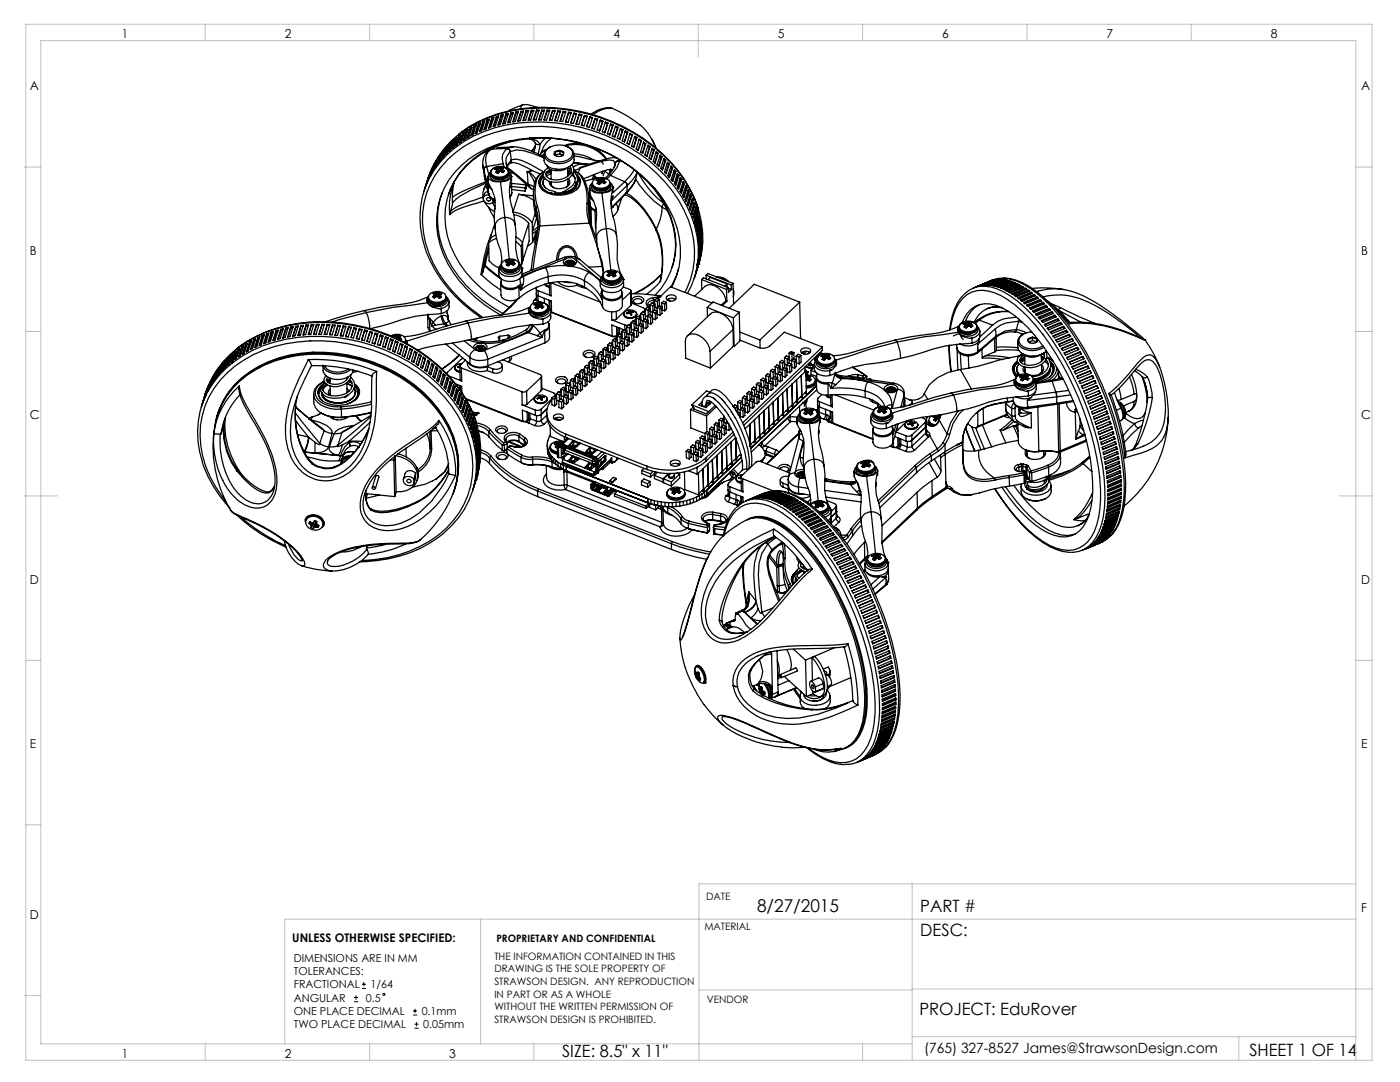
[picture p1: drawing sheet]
<svg xmlns="http://www.w3.org/2000/svg" width="279mm" height="216mm" viewBox="0 0 279 216" stroke-linecap="round" stroke-linejoin="round" font-family="sans-serif">
<defs><g id="words">
<text font-size="3.5" x="151.1" y="182.1">8/27/2015</text>
<g font-size="3.4">
<text x="183.7" y="182">PART #</text>
<text x="183.7" y="186.7">DESC:</text>
<text x="183.5" y="202.5">PROJECT: EduRover</text>
<text x="112.2" y="211">SIZE: 8.5&quot; x 11&quot;</text>
<text x="249.3" y="210.7">SHEET 1 OF 14</text>
</g>
<text font-size="2.8" x="184.4" y="210.1">(765) 327-8527 James@StrawsonDesign.com</text>
<g font-size="2.5">
<text x="24.3" y="7.6">1</text>
<text x="56.8" y="7.6">2</text>
<text x="89.6" y="7.6">3</text>
<text x="122.4" y="7.6">4</text>
<text x="155.2" y="7.6">5</text>
<text x="188" y="7.6">6</text>
<text x="220.8" y="7.6">7</text>
<text x="253.6" y="7.6">8</text>
<text x="6" y="18">A</text>
<text x="271.7" y="18">A</text>
<text x="6" y="50.8">B</text>
<text x="271.7" y="50.8">B</text>
<text x="6" y="83.6">C</text>
<text x="271.7" y="83.7">C</text>
<text x="6" y="116.4">D</text>
<text x="271.7" y="116.4">D</text>
<text x="6" y="149.2">E</text>
<text x="271.7" y="149.2">E</text>
<text x="6" y="183.3">D</text>
<text x="271.7" y="182">F</text>
<text x="24.3" y="211">1</text>
<text x="56.8" y="211">2</text>
<text x="89.6" y="211">3</text>
</g>
<text font-size="2.4" x="58.3" y="187.9">UNLESS OTHERWISE SPECIFIED:</text>
<g font-size="2.2">
<text x="58.6" y="191.9">DIMENSIONS ARE IN MM</text>
<text x="58.6" y="194.6">TOLERANCES:</text>
<text x="58.6" y="197.2">FRACTIONAL</text>
<text x="73.9" y="197.2">1/64</text>
<text x="58.6" y="202.5">ONE PLACE DECIMAL</text>
<text x="58.6" y="199.9">ANGULAR</text>
<text x="73" y="199.9">0.5</text>
<text x="84.2" y="202.5">0.1mm</text>
<text x="58.6" y="205.2">TWO PLACE DECIMAL</text>
<text x="84.5" y="205.2">0.05mm</text>
</g>
<g font-size="2">
<text x="140.9" y="179.7">DATE</text>
<text x="140.6" y="185.6">MATERIAL</text>
<text x="98.7" y="191.5">THE INFORMATION CONTAINED IN THIS</text>
<text x="99.1" y="187.9">PROPRIETARY AND CONFIDENTIAL</text>
<text x="98.7" y="194">DRAWING IS THE SOLE PROPERTY OF</text>
<text x="98.7" y="196.6">STRAWSON DESIGN. ANY REPRODUCTION</text>
<text x="98.7" y="199.1">IN PART OR AS A WHOLE</text>
<text x="98.7" y="201.6">WITHOUT THE WRITTEN PERMISSION OF</text>
<text x="141" y="200.1">VENDOR</text>
<text x="98.7" y="204.1">STRAWSON DESIGN IS PROHIBITED.</text>
</g>
</g></defs>
<g fill="none" stroke="#000" stroke-width=".2">
<path d="M70.7 199.9h.8M70.7 199h.8M71 198.6v.9M72.2 197.2h.8M72.2 196.4h.8M72.6 196v.8M82.4 202.5h.9M82.4 201.7h.9M82.7 205.2h.8M82.7 204.4h.8M82.8 201.3v.8M83.1 203.9v.9"/>
<circle cx="76.6" cy="198.4" r=".21"/>
</g>
<g fill="none" stroke="#c0c0c0" stroke-width=".2">
<path d="M5.2 4.8h268.6v206.8h-268.6zM41 4.8v3.3M73.8 4.8v3.3M106.5 4.8v3.3M139.3 4.8v6.6M172.2 4.8v3.3M205 4.8v3.3M237.7 4.8v3.3M4.9 33.3h3.2M270.5 33.3h3.3M5.2 66.1h2.9M270.5 66.1h3.3"/>
<path d="M4.9 99h6.5M267.3 99h6.5M5.2 131.8h2.9M270.5 131.8h3.3M5.2 164.6h2.9M182 176.4v35.2M270.6 176.4h-131.1v35.2M4.9 198.6h3.2M95.9 183.4v24.9M139.5 197.6h42.5M182 197.3h91.8M270.6 183.4h-213.8v24.9"/>
<path d="M41 208.3v3.3M73.8 208.3v3.3M106.5 208.3v3.3M172.2 208.3v3.3M182 208.3h-173.9v-200.2h262.4l.1 203.5M182 206.9h88.6M247.2 206.9v4.7"/>
</g>
<g fill="none" stroke="#000" stroke-width=".25">
<path d="M85.5 35.3a19.4 19.4 0 0 1 11.9-11.8 33.6 33.6 0 0 1 26.6 1.8 28.6 28.6 0 0 1 15.4 16.5 18.1 18.1 0 0 1 .1 10.9M85.5 35.3l-.9 2.8M85.5 35.3h.1M85.7 35l-.8 2.3zM85.8 34.5l.1 .1M86 34.2l-.8 2.3zM86.1 33.8h.1M86.3 33.4l-.8 2.3zM86.5 33l.1 .1M86.7 32.7l-.8 2.3zM87 32.3h.1M87.2 31.9l-.9 2.4z"/>
<path d="M87.4 31.6h.1M87.6 31.3l-.8 2.2zM87.9 30.9h.1M88.1 30.6l-.6 1.9-.3 .3zM88.3 38.4a17.2 17.2 0 0 0 3.2 16.7 28.2 28.2 0 0 0 8.9 7.4M88.4 30.2l.1 .1M88.6 30l-.5 1.8-.3 .3 .6-1.9zM89 29.5l.1 .1M89.2 29.2l-.6 2-.3 .3 .7-2zM89.6 28.9l.1 .1M89.7 29l-.5 1.6M89.7 29h.1"/>
<path d="M89.9 28.6l-.6 2-.4 .2 .7-1.9zM90.2 28.3l.1 .1M90.3 28.4l-.4 1.6M90.4 28.1l.1-.1-.6 2-.3 .2zM90.4 28.4h-.1M90.8 27.7l.4-.3-.6 2-.4 .2zM90.8 27.7l.2 .1M91 27.8l-.5 1.6M91.1 27.7l-.1 .1M91.5 27.1l.4-.3-.6 2-.4 .3zM91.5 27.1l.2 .1M91.6 26.7a27.3 27.3 0 0 1 19.2-5.2 34.4 34.4 0 0 1 25.7 14.1 22.2 22.2 0 0 1 2.9 6.1"/>
<path d="M91.7 27.2l-.5 1.7M91.8 27.2h-.1M92.3 26.6l.3-.3-.6 2-.3 .2zM92.3 26.6l.1 .1M92.4 26.7l-.5 1.7M92.5 26.6l-.1 .1M93 26.1l.4-.3-.6 2-.4 .2zM93 26.1l.2 .1M93.2 26.2l-.6 1.7M93.3 26.1l-.1 .1M93.8 25.6l.4-.2-.6 1.9-.4 .3zM93.8 25.6l.1 .1"/>
<path d="M93.9 25.7l-.5 1.7M94.1 25.6l-.2 .1M94.6 25.1l.4-.2-.6 2-.4 .2zM94.6 25.1l.2 .2M94.8 25.3l-.6 1.7M95 25.2l-.2 .1M95.5 24.7l.1 .1M95.5 24.7l.4-.2-.7 2-.4 .1zM95.6 24.8l-.6 1.8M95.8 24.7l-.2 .1M96.3 24.3l.5-.2-.7 2-.4 .1zM96.3 24.3l.1 .1"/>
<path d="M96.3 33l.1 .2M96.4 33l.1 .9M96.4 39.3a23.1 23.1 0 0 0-6.3 2.7l-.2 .2M96.4 33.3l.2 1.2M96.4 24.4l-.5 1.8M96.5 33.9l1 3.5M96.5 33.9h.1M96.5 33.9l.2 1.3M96.7 34.9v.3M96.7 35.2l.8 3.5M96.7 35.2h.1M96.7 35.2l.8 3.6"/>
<path d="M96.7 24.3l-.3 .1M96.9 36.3l-1.8 .7a22.1 22.1 0 0 0-4.7 2.3M97 36.5a26 26 0 0 0-5.9 3.2l-.8 .8M97 36.8l-.5 1.2M97 37a2.96 2.96 0 0 0-.6 2.5M97.1 33.2a.66 .66 0 0 0-.6 .7M97.1 33.2h.1M97.1 33.2a.6 .6 0 0 0-.6 .7M97.1 39.6a.39 .39 0 0 1 .6-.1 .39 .39 0 0 1 0 .6l-.5-.1zM97.1 33.2l.4 1.6M97.2 23.9l.4-.1-.6 1.9-.4 .2zM97.2 23.9l.1 .2"/>
<path d="M97.3 24.1l-.5 1.7M97.4 38.2l-.6 .2-.4 1M97.4 35.4v.1M97.4 35.4v1M97.4 36.4a7.7 7.7 0 0 1 1.3 6.3l-.1 1.3M97.4 35.5l.1 .2a2.56 2.56 0 0 0 2.4 .5M97.4 35.3v.1zM97.4 36.3v.1M97.5 37.4l-.1-.6a1.24 1.24 0 0 0 .7 1M97.5 37.4v1.3M97.5 38.8a1.63 1.63 0 0 0 1.3 1.2M97.5 38.7h.1"/>
<path d="M97.5 38.7l.3 .5 .9 .6M97.5 38.7v.1M97.6 38.9a.83 .83 0 0 0-1.1 .5 .83 .83 0 0 0 .5 1.1 1.21 1.21 0 0 0 1.4-.1M97.6 24l-.3 .1M97.9 34.4l-.4 .5-.1 .4M97.9 34.6a1.01 1.01 0 0 0 .6 1.4l1.4 .2M98 34a2.53 2.53 0 0 1 3.3-.2l.2 .4a1.31 1.31 0 0 1-1.3 1.3 2.21 2.21 0 0 1-2.2-.6l-.1-.5zM98.1 33.9a2.2 2.2 0 0 1 3.4 .2 1.25 1.25 0 0 1-1.3 1.2 2.18 2.18 0 0 1-2.2-.6v-.4zM98.1 23.6l.5-.2-.7 2-.4 .1zM98.1 23.6l.1 .1M98.1 29.7a2.81 2.81 0 0 0-1.7 3.5v.2M98.1 29.7a2.67 2.67 0 0 0-1 3.5"/>
<path d="M98.1 29.7h.1M98.1 29.7l-.2 .1M98.2 23.7l-.6 1.8M98.5 23.6l-.3 .1M99.1 33.5h.3M99.1 33.5l-.4 .3h.4M99.1 23.3l.4-.2-.6 2-.5 .1zM99.1 33.5v.3M99.1 23.3v.1M99.1 33.8h.1M99.1 33.8l.1 .1M99.1 23.4l-.5 1.8"/>
<path d="M99.2 34h.1M99.2 34l-.1 .1a.27 .27 0 0 0 0 .4 .27 .27 0 0 0 .4-.1l.2-.1M99.2 29.5h.1M99.2 34v.5M99.2 33.9v.1M99.2 33.9l.1 .6M99.3 34.4h.1M99.4 34.4h.1M99.4 33.5h.1M99.4 34.4l.1 .1M99.4 33.5v.9M99.4 33.5h.2"/>
<path d="M99.4 23.4h-.3M99.6 33.5v.8M99.6 33.5h.1M99.6 33.5l.1 .7M99.7 34.2v.1M99.7 33.5h-.1M99.7 33.5h.1M99.7 33.5l.1 .6M99.8 34.1h.1M99.8 34.1l-.1 .1M99.8 33.5v.6M99.8 34.1l.2 .1"/>
<path d="M99.9 36.2h.1M99.9 36.2l.9 7.2M100 34.2h.1M100 33.3l.5 .2-.3 .2M100 33.3l-.2 .2M100 23l.5-.1-.7 1.9-.4 .1zM100 33.3v.9M100 23l.1 .1M100.1 23.1l-.6 1.8M100.2 33.8h.1M100.2 33.8v.5v-.5M100.2 33.8l.1 .1"/>
<path d="M100.2 33.7v.1M100.2 33.7h.1M100.3 33.9h.1a.26 .26 0 0 1 .1 .4 .26 .26 0 0 1-.4 0l-.1-.1M100.3 33.9v.5M100.4 23.1h-.3M100.4 32.7l.2 .7M100.4 32.7l-3.3 .5M101 22.8l.5-.2-.7 2-.5 .1zM101 22.8v.1M101 35.5a2.2 2.2 0 0 1-2.5 .1M101 32.6l.1 .3M101 22.9l-.5 1.8"/>
<path d="M101.1 29.6a2.55 2.55 0 0 0-.7 3.1M101.1 29.6a.66 .66 0 0 1 .7 .7M101.1 29.6l-3 .1M101.1 29.6h.1M101.2 33.6l4.8 4M101.2 33.4l4.2 3.4M101.4 22.8l-.4 .1M101.6 34.4a1.23 1.23 0 0 1-1.4 1.4 1.91 1.91 0 0 1-2.3-1.1v-.2M101.6 34.5a.95 .95 0 0 1-.5 1.4l-1.2 .3M101.7 33.9l-.3 .2M101.8 34.5h.6M101.8 34l-.3 .2 .3 .3 .2 .5"/>
<path d="M101.8 32.5l-.5 .7M101.8 30.3a3.1 3.1 0 0 0-.5 3.6M101.8 30.3l.2 1.7M101.8 30.3h.1M101.8 30.3l1.2-.4a15.7 15.7 0 0 1 5.6 1.6M101.8 32.5l.7-.1 1.1 .3 2.6 1.3M102 22.5h.4l-.6 1.9-.5 .1zM102 22.5v.2M102 28.1a16.8 16.8 0 0 0-12.5 10.8M102 35.4a10.8 10.8 0 0 0 .3 6.4 27.3 27.3 0 0 1 .6 7.8 9.4 9.4 0 0 0 1 3.5M102 32v.2l-.3 .4 .5-.2M102 35l.1 .1z"/>
<path d="M102 36.4a.94 .94 0 0 1-.3 1.1M102 32l-.7 .9v.9M102 32l-.2 .5M102 32l1-.2 1.1 .2 1.7 .8 2.8 1.6M102 22.7l-.5 1.8M102.1 35.2a2 2 0 0 1-2.2 1M102.1 35.2h.1M102.1 35.1v.1M102.1 35.2v.9M102.1 36.7v1.7M102.1 36.6l2.9 .3M102.1 38.4l-.1 .7-.3 .3"/>
<path d="M102.1 38.4l-.3 .8M102.1 37.8l2.7 .3M102.1 37.2l2.7 .3M102.4 22.6l-.4 .1M102.5 29.3a14.7 14.7 0 0 1 6 2M102.5 29.3l-3.2 .2M102.5 29.3l-1.4 .3M102.9 22.4l.5-.1-.6 1.9-.5 .1zM102.9 22.4l.1 .1M103 22.5l-.6 1.8M103.4 22.5h-.4M103.5 38.8l-1.1 3.5a5.7 5.7 0 0 1 3.8 2.1"/>
<path d="M103.5 38.8l1.7 .4 1.3 .8M103.5 38.8l3 .3M104 22.2h.5l-.7 1.9-.5 .1zM104 22.2v.2M104 22.4l-.6 1.8M104.3 20.9l-2.7 1.1M104.3 20.9h.1a6.6 6.6 0 0 1 3 .5M104.3 20.9l-.3 .3-.1 .5M104.4 22.3l-.4 .1M104.8 37.5v.6M105 22.1l.5-.1-.6 2-.5 .1zM105 22.1l.1 .2"/>
<path d="M105 36.9v.6l-.2 .6M105 36.9l-.2 .6M105.1 22.3l-.6 1.8M105.2 27.7a1.87 1.87 0 0 1 1.6 .8M105.2 34.3l.2 2.5M105.2 34.3h.3M105.2 34.3l.2 .1M105.4 36.8l.6 .8M105.4 36.8l1.1 .5M105.4 34.4a3.4 3.4 0 0 1 1.3 2.2M105.4 22.2l-.3 .1M105.5 34.3l-.1 .1"/>
<path d="M105.5 34.3l1 .9 .5 .6M105.6 27.6a2.41 2.41 0 0 1 2.2 1.2M106 22h.5l-.6 2h-.5zM106 22l.1 .2M106 37.6l.5 .3M106.1 22.2l-.6 1.8M106.1 30.2l.8-1.1-.7 1.1M106.2 34l-1 .3M106.2 34l-.7 .3M106.2 34l1.7 .8M106.5 38.8v2.3l.5 2M106.5 22.2h-.4"/>
<path d="M106.8 36.2a9.4 9.4 0 0 0 .1 5.3M106.8 28.5v.9l-.3 .9M106.8 28.5l.4 .4 .6-.1M107.1 22h.5l-.6 1.9h-.6zM107.1 36a9.3 9.3 0 0 0 .1 5.2M107.1 22v.1M107.1 36l-.3 .2M107.1 22.1h.4M107.1 22.1l-.6 1.8M107.8 28.8l-.4 1.9M108.1 22h.6l-.7 1.9h-.5zM108.1 31l.4-.1z"/>
<path d="M108.1 22l.1 .1M108.2 22.1l-.6 1.8M108.2 22.1h.4M108.4 36.4l.1 .6M108.4 35.1a1.7 1.7 0 0 0 .1 2.7l.9 .5 1.4 .4M108.4 34.9a2.22 2.22 0 0 0-.9 1.6M108.5 35.2a1.74 1.74 0 0 0-.1 2.8M108.5 34.3a3.3 3.3 0 0 0-1.7 1.9M108.7 35.5a1.41 1.41 0 0 0 .2 2M108.7 35.6a1.18 1.18 0 0 0 .1 1.8l.8 .5 1.2 .3v.5l.1-.4M108.8 34.2a3 3 0 0 0-1.7 1.8M108.8 30.1a1.35 1.35 0 0 0-1.1 .9"/>
<path d="M108.8 30.1h-.1M108.9 27.5l-1.1 1.3M109 30a3.6 3.6 0 0 1 5.2 0 1.39 1.39 0 0 1-.9 1.9 3.7 3.7 0 0 1-4.2-.5l-.3-.4v-.6zM109 29.8l-.7 .4-.2 .2M109.1 32.9a1.6 1.6 0 0 0 2 1.1M109.2 22h.5l-.6 2-.6-.1zM109.2 22v.2M109.2 22.2l-.6 1.7M109.2 22.2h.5M109.7 38.5l1 .2M110 34l-.9 .4M110 34.1l-1.1 .4"/>
<path d="M110 33.9v1.9M110 34.3l-1 .4M110 34.6l-1 .6M110 35.7h-.1M110 36.4a.9 .9 0 0 0 .5 1.1M110 27.6a5.6 5.6 0 0 0-2.1 3M110 36.3v.7M110.3 22l.5 .1-.7 1.9h-.5M110.3 22l-.7 2M110.3 22v.2M110.3 22.2l-.6 1.8M110.3 22.2h.4"/>
<path d="M110.6 30.8a1.28 1.28 0 0 0 1.7 .2M110.6 30.8l.5 .4M110.8 38.4h.1M110.8 30.2l-.2 .3v.3M110.8 30.2l-.2 .6M110.8 30.2v.7l1-.2M111 33.7l.1 .3M111.3 22.1l.6 .1-.7 1.9h-.5zM111.3 22.1v.2M111.3 22.3l-.5 1.8M111.3 22.3h.5M111.7 30l.8 .4"/>
<path d="M111.7 30l-.9 .2M111.7 30l-.4 .2h-.5M111.7 30l.4 .3 .4 .1M111.7 30l.1 .7M111.8 30.7l.5 .3M112.3 31l-.3 .1M112.4 22.2l.5 .1-.6 2-.5-.1zM112.4 22.2v.2M112.4 22.4l-.6 1.8M112.4 22.4h.5M112.5 30.4v.3l-.2 .3M112.5 30.4l-.2 .6"/>
<path d="M112.9 29.1a7.7 7.7 0 0 1 8 2.6M113 38.3l-.7 .2-1.5-.1M113.2 29.2a1.51 1.51 0 0 1 1.2 1.2 1.51 1.51 0 0 1-.6 1.6 4.1 4.1 0 0 1-5-.4 1.56 1.56 0 0 1 1-2.3M113.2 34a1.82 1.82 0 0 1 1.5 1.4 1.82 1.82 0 0 1-.8 1.9l-1.6 1M113.3 33.7l.8 .2M113.3 33.4l.6 .4M113.3 33.5v1.6M113.3 34l.5 .2M113.3 34.3l.9 .2M113.3 34.6l.5 .1M113.3 36.3a.84 .84 0 0 1-.4 1.1M113.3 35.7l.1 1.2"/>
<path d="M113.4 35.7l.3 .3a1.16 1.16 0 0 1-1.1 1.5 2.14 2.14 0 0 1-3-1.2v-.1M113.5 22.5l-.6 1.8M113.5 22.5l.4 .1M113.5 33.3a2.73 2.73 0 0 1-2.4 .7M113.5 22.4l.5 .1-.6 1.9-.5-.1zM113.5 22.4v.1M113.7 33.2a1.31 1.31 0 0 1-.3 1.9 3.6 3.6 0 0 1-4.4 .1l-.1-.5 .3-.5 .7-.4M114.1 32.9a1.77 1.77 0 0 1-.5 2.7 4.2 4.2 0 0 1-4.8 .1 1.3 1.3 0 0 1 .6-2.2M114.2 35l.6 .6M114.3 37.7a1.64 1.64 0 0 0 .7-1.4 2.39 2.39 0 0 1-2.4 2M114.4 32.5l3.2 .3zM114.5 34.2a2.34 2.34 0 0 1-1 3.9l-1.3 .2"/>
<path d="M114.5 22.7l.5 .1M114.5 22.7l-.6 1.8M114.5 22.6l.6 .1-.7 1.9-.5-.1zM114.5 30.7a2.25 2.25 0 0 1-2.1 3 3.9 3.9 0 0 1-3.6-1l-.2-.5-.1-1.3M114.5 30.7a8 8 0 0 1 4.1 1.3M114.5 22.6v.1M114.6 31.2l4.9 .9a.89 .89 0 0 1 .9 .7M115 34.7a1.88 1.88 0 0 1-.1 3.3 5.7 5.7 0 0 1-6.8-.3 1.8 1.8 0 0 1 .3-2.8M115.1 36.6a1.81 1.81 0 0 1-1.4 1.7l-1.2 .4h-1.7l1.1 .1M115.1 34.9l.5 .5 .3 .9M115.2 36.3a1.93 1.93 0 0 1-1.4 2M115.2 35.5l.4 .9"/>
<path d="M115.3 35.5a1.7 1.7 0 0 1-.3 2.4M115.6 22.9l-.6 1.8M115.6 22.9l.5 .1M115.6 22.8l.5 .1-.6 2-.5-.2zM115.6 22.8v.1M115.7 33.5l-1.2 .4M115.7 33.5l-.3 1.1M116 33.4l-.3 .1M116.1 35.5l-.4-.6-1.2-.9a4.3 4.3 0 0 1 2 1.7M116.1 35.5a9.5 9.5 0 0 1 1.1 5.1M116.1 35.5l.4 .2M116.4 28.8a6.2 6.2 0 0 0-3.8 .3"/>
<path d="M116.5 35.7a9.2 9.2 0 0 1 1 5.2M116.6 23.2l-.5 1.8M116.6 23.2l.5 .1M116.7 23l.5 .2-.6 1.9-.6-.1M116.7 23l-.7 2M116.7 23l-.1 .2M116.7 32.7a3.2 3.2 0 0 0-2.3 .7M117.5 39.8v2.6M117.5 39.4h.2M117.7 37.6v.1M117.7 37.6h.1M117.7 37.5v1.1"/>
<path d="M117.7 37.5v.1M117.7 37.7l.1 .2a2.69 2.69 0 0 0 2.3 .6M117.7 37.7h.1M117.7 38.6l.7 1.4 .6 1.6M117.7 38.3l-.2 .5h.2M117.7 39l.1 5.3M117.7 38.5v.1M117.7 23.5l-.6 1.8M117.7 23.5l.5 .1M117.7 23.3l.6 .2-.7 1.9-.5-.1M117.7 38.7a1.19 1.19 0 0 0 .7 1.3M117.7 23.3l-.6 2"/>
<path d="M117.7 23.3v.2M118.1 36.7a2.1 2.1 0 0 0 3.4 .6l.3-.7a1.06 1.06 0 0 1-.8 1.2 2.05 2.05 0 0 1-2.9-.9zM118.1 36.8a1.01 1.01 0 0 0 .7 1.4l1.3 .3M118.1 36.5l-.4 .6v.4M118.4 36.1a2.21 2.21 0 0 1 3.3 .2 1.25 1.25 0 0 1-1.3 1.2 2.06 2.06 0 0 1-2.1-.6l-.1-.4zM118.5 34.9l-.3 .9M118.6 35.1l.5 .4M118.6 35.1l.4 .5M118.6 34.8v.9M118.7 23.8l-.6 1.8M118.7 23.8l.5 .2M118.8 23.6l.5 .2-.7 2-.5-.2"/>
<path d="M118.8 23.6l-.7 2M118.8 23.6l-.1 .2M118.8 29.6a6.3 6.3 0 0 1 2.2 2.1M119.3 35.7h.4M119.3 35.7l-.3 .3 .3 .1M119.3 35.7l.1 .3M119.3 36.1h.1M119.3 36.1h.2M119.4 36.1h.1M119.4 35.5l-2.8 .7M119.4 36.3a.27 .27 0 0 0-.1 .4 .27 .27 0 0 0 .5-.1l.1-.2M119.4 36.2v.1"/>
<path d="M119.4 36.2l.1 .5-.1-.4M119.5 36.2h-.1M119.5 36.1v.6v-.5M119.5 36.1v.1M119.5 36.6l.2 .1M119.7 36.7h.1M119.7 35.7h.1M119.7 35.7v1M119.8 24.1l.5 .2M119.8 35.7h.1M119.8 35.7l.1 .8M119.9 35.7v.7"/>
<path d="M119.9 36.4h.1M120 35.7h-.1M120 35.7h.1M120 35.7l.1 .7M120.1 36.4h-.2M120.1 36.4h.1M120.1 38.5h.1M120.1 38.5l.9 7.1M120.1 34.2v.5M120.2 36.4h.1M120.3 35.6l.4 .1-.2 .3M120.3 35.6l-.3 .1"/>
<path d="M120.3 35.6l-.1 .8M120.3 24.3l-.6 1.8M120.3 34.2l-.2 .4M120.3 24.2l-.5-.2-.6 1.9 .5 .2M120.3 24.2l-.6 1.9M120.3 24.2v.1M120.5 36l.1 .1M120.5 36h.1M120.5 36l-.1 .5 .1-.5M120.6 36.1a.27 .27 0 0 1 .2 .5 .27 .27 0 0 1-.5-.2h-.1M120.6 36.1l-.1 .5M120.8 24.5l.4 .2"/>
<path d="M121.2 37.7a2.2 2.2 0 0 1-2.5 .1M121.2 24.7l-.5 1.8M121.3 24.6l-.5-.3-.6 2 .5 .2M121.3 24.6l-.6 1.9M121.3 24.6l-.1 .1M121.4 34.7l-.7-.6-.3 1M121.8 36.5l.3 .2 .2 .5M121.8 33.9v.6M121.8 36.7a.94 .94 0 0 1-.4 1.4l-1.3 .4M121.8 24.9l.5 .2M121.8 35l2.9 1.3M121.8 35l-.7 .7"/>
<path d="M121.8 33.7l-.3 1M122 39.7l.3-.6-.3 .9M122.2 21.6a15.8 15.8 0 0 1 7.8 6.1l.8 1.8M122.2 21.6a4.6 4.6 0 0 0-4.2 1.2M122.2 21.6a4.7 4.7 0 0 0-3.8 1.3M122.2 34l-.2-.2a20.9 20.9 0 0 0-5.5 1.9M122.3 37.6a10.3 10.3 0 0 0 .3 6.4 30.2 30.2 0 0 1 .6 7.8 10.4 10.4 0 0 0 1 3.5M122.3 37.3h.1M122.3 25.1l-.6 1.8M122.3 37.5a2 2 0 0 1-2.2 1M122.3 37.5h.1M122.3 37.3v.2"/>
<path d="M122.3 37.5v.8M122.3 24.9l-.5-.2-.6 2 .5 .2M122.3 24.9l-.6 2M122.3 24.9v.2M122.8 32.9h-.1a5.6 5.6 0 0 1-1.9 2.7M122.8 32.6l-.4-.6-.8-.1-1.2 .2-4.7 1.4M122.8 32.6h.1M122.8 32.6l-.1 .5M122.8 25.3l.5 .2M122.8 32.6l-.2 .8M122.8 25.2l.5 .2-.6 1.9-.5-.2zM123.1 31.5a4.8 4.8 0 0 0-2.8 .4l-4.3 1.5"/>
<path d="M123.3 25.5l-.6 1.8M123.3 25.4v.1M123.6 32.1a.64 .64 0 0 0-.8 .5M123.6 32.1a5.1 5.1 0 0 1-1.8 2.9M123.6 32.1h.1M123.6 32.1l.5 .1M123.8 25.8l.4 .2M123.8 25.6l.5 .3-.6 1.9-.5-.2zM124.1 39.5l-.8 2.5M124.2 26l-.6 1.8M124.3 25.9l-.1 .1M124.7 36.3l.4 .3 .1 .4"/>
<path d="M124.7 36.2l.4 .4 .1 .4M124.7 36.2v.1M124.7 36.3l-2.4 2.2M124.7 38.8a10.7 10.7 0 0 1 4.8 4.5l1.4 2.6M124.7 26.3l.5 .2M124.8 26.1l.5 .3-.7 1.9-.4-.2zM125 38.5h.1M125 38.6a12.6 12.6 0 0 1 4.9 5.1l1.1 2M125.1 38.3l-3.1 3.3M125.1 38.3l-3 3.1M125.1 38.3h.1M125.1 38.3l-.1 .2"/>
<path d="M125.2 37l-3.2 3M125.2 26.5l-.6 1.8M125.2 37h.1M125.2 37l-.1 1.3M125.3 26.4l-.1 .1M125.7 26.8l.4 .2M126.1 27l-.6 1.8M126.2 26.9l-.5-.3-.6 2 .5 .3M126.2 26.9l-.6 2M126.2 26.9l-.1 .1M126.5 33.9a7.6 7.6 0 0 1-1.8 2.3M126.6 27.3l.4 .3"/>
<path d="M126.7 27.2l.4 .2-.6 2-.5-.3zM126.8 35.9a7.1 7.1 0 0 1-1.8 2.6M126.9 35.7a18 18 0 0 0 5.3 5.6M127 27.6l-.6 1.8M127.1 27.4l-.1 .2M127.1 34.4a7.9 7.9 0 0 1-1.9 2.6M127.2 34.5a6.1 6.1 0 0 1-2.1 3.8M127.4 34.5a19 19 0 0 0 5.1 6.1M127.5 27.9l.4 .3M127.6 27.8l.4 .2-.6 2-.4-.3zM127.9 28.2l-.6 1.8M128 28l-.1 .2"/>
<path d="M128.4 28.5l.4 .3M128.4 28.3l.5 .3-.6 2-.5-.3zM128.8 28.8l-.6 1.8M128.9 28.6l-.1 .2M129.3 29.1l.3 .3M129.3 29l.4 .3-.6 1.9-.4-.3zM129.6 29.4l-.6 1.8M129.7 29.3l-.1 .1M130.1 29.8l.3 .2M130.1 27.8l.8 1.8M130.1 29.6l.5 .3-.7 2-.4-.4zM130.3 37.2a17.2 17.2 0 0 1 4.1 15.1l-.2 1"/>
<path d="M130.4 30l-.5 1.8M130.6 29.9l-.2 .1M130.9 30.4l.3 .3M131 30.3l.3 .3-.6 2-.3-.4zM131.2 30.7l-.6 1.8M131.3 30.6l-.1 .1M131.7 31.1l.3 .3M131.8 30.9l.3 .4-.6 1.9-.4-.3zM132 31.4l-.6 1.8M132.1 31.3l-.1 .1M132.4 31.8l.3 .3M132.5 31.6l.4 .4-.7 1.9-.3-.3z"/>
<path d="M132.7 32.1l-.5 1.8M132.9 32l-.2 .1M133.2 32.6l.2 .2M133.2 32.4l.4 .3-.7 2-.3-.4zM133.4 32.8l-.5 1.8M133.6 32.7l-.2 .1M133.8 33.3l.3 .2M133.9 33.1l.3 .4-.6 1.9-.3-.3zM134.1 33.5l-.6 1.8M134.2 33.5h-.1M134.5 34l.2 .3M134.6 33.9l.3 .4-.6 1.9-.4-.4z"/>
<path d="M134.7 34.3l-.5 1.8M134.9 34.3h-.2M135.1 34.8l.2 .3M135.2 34.6l.3 .4-.6 2-.3-.4zM135.3 35.1l-.5 1.7M135.5 35l-.2 .1M135.7 35.6l.2 .3M135.8 35.4l.3 .4-.7 1.9-.3-.3zM135.9 35.9l-.6 1.7M136.1 35.8l-.2 .1M136.3 36.4l.2 .3M136.3 36.2l.3 .4-.6 2-.3-.4z"/>
<path d="M136.5 36.7l-.6 1.7M136.6 36.6l-.1 .1M136.8 37.3l.1 .2M136.9 37l.2 .4-.6 2-.3-.4zM136.9 37.5l-.5 1.7M137.1 37.4l-.2 .1M137.3 38.1l.1 .2M137.4 37.9l.2 .4-.7 1.9-.2-.4zM137.4 38.3l-.6 1.7M137.6 38.3h-.2M137.7 38.9l.1 .2M137.8 38.7l.2 .4-.6 2-.2-.5z"/>
<path d="M137.8 39.1l-.5 1.8M138 39.1h-.2M138.1 39.8l.1 .2M138.2 39.5l.2 .4-.6 2-.2-.4zM138.2 40l-.5 1.7M138.4 39.9l-.2 .1M84.7 48.9a17.5 17.5 0 0 1 7.9-20.6 30.4 30.4 0 0 1 23.3-2.9 33.3 33.3 0 0 1 20 13.7 19.2 19.2 0 0 1 2.1 17.9l-.8 1.6M84.7 49.1a26.9 26.9 0 0 0 11.4 14.3M85.4 59.4v.1a2.16 2.16 0 0 0 3.5 .4l.2-.6a1.23 1.23 0 0 1-1.2 1.4 1.84 1.84 0 0 1-2.5-1zM85.4 59.5l-.1 .5 .1 .4M85.4 59.3a.77 .77 0 0 0 0 1.1M85.5 59.2a20.8 20.8 0 0 1-7.5 1.8l-5.3 1"/>
<path d="M85.9 58.6a2.22 2.22 0 0 1 3.1 .4 1.11 1.11 0 0 1-1.2 1.3 1.85 1.85 0 0 1-2.3-1l.1-.4zM86.6 58.9a.26 .26 0 0 0-.1 .5 .26 .26 0 0 0 .4-.2h.1M86.6 58.9h.1M86.6 58.9l.1 .5M86.7 58.7h.1M86.7 58.7v.1M86.7 58.8v.1M86.7 58.8l.1 .5M86.7 58.8h.1M86.8 59.3h.1M86.9 58.3l.2 .2M86.9 58.3l-.5 .3 .3 .1"/>
<path d="M86.9 58.3l.1 1M87 59.2h.3M87 59.2h.1M87.1 58.5h.2M87.1 58.5h.1M87.1 58.5v.7M87.3 58.5h.1M87.3 58.5v.7M87.3 58.5h.2M87.3 59.2h.1M87.5 58.5v.8M87.5 58.5h.1"/>
<path d="M87.5 58.5l.1 .9 .1-.1M87.7 59.3h.1M87.8 58.8v.1M87.8 58.8l-.1 .7M87.8 58.8h.1M87.8 58.8l-.1 .5M87.8 58.9v.1a.26 .26 0 0 1 .1 .4 .26 .26 0 0 1-.4-.1l-.1-.1M87.8 58.9h.1M87.8 58.4l.4 .2-.4 .1M87.8 58.4l-.3 .1M87.8 58.4v.4M87.8 58.9v.5"/>
<path d="M87.8 58.7v.1M87.8 58.7h.1M89 59.2l.4 .3 .2 .6M89.1 59.4a.87 .87 0 0 1-.3 1.3 2.64 2.64 0 0 1-3.4-.3M89.9 42.2l.4-1.4a14.1 14.1 0 0 1 .4-4.6l-.1 .3a14.1 14.1 0 0 0-.9 6.3M89.9 42.2l-.2 .6M96 54.8l2.4 2 1.5 1.1M96.3 54.4l-.3 .4M96.6 40.1a26.9 26.9 0 0 0-6.4 2.3l-.5 .4M96.7 40.3l.5 .7 1.5 1.3M96.7 53.1l3.4 2.6M96.7 53.1l-.4 1.3"/>
<path d="M96.8 53l2.9 2.3M97.5 48.5l.1 3.5 1.4 1.2 .9 .4M97.5 49.5l-.8 3.6M97.5 49l-.7 2.6-.5 2.8M97.5 41.4l1.2 2.1M97.8 47.7l-.3 .8M98.1 46.6a27.7 27.7 0 0 0-2.1 8.2M98.7 44.1l.1 1.5M98.7 44.7l-.9 3M98.8 40.4l-.4-.3v-.3v.8l.4 .5M98.8 41.5l-.2 .4M98.8 45.6l.2 1.5 .9 2.9 .3 1.6-.2 1.1"/>
<path d="M99 46.9l-1.2 .8M99.1 47.6l-1 .4-.6 .5M99.5 53.9l.1 1a1.9 1.9 0 0 0 2 1.3 2.25 2.25 0 0 0 2.6-1.5M99.5 53.8v.1M99.6 53.8l-.1 .1M100 56.2l-.1 .4M100 53a2.02 2.02 0 0 0 2.9 .8l.5-.3 .3-.6a1.06 1.06 0 0 1-.8 1.2 2.05 2.05 0 0 1-2.9-.9zM100 52.8l-.4 .6-.1 .4M100 56.2a1.1 1.1 0 0 0 1 1.2 2.79 2.79 0 0 0 2.5-.4M100.1 55.7l-.1 .5M100.2 52.4a2.21 2.21 0 0 1 3.4 .2 1.25 1.25 0 0 1-1.4 1.2 2.06 2.06 0 0 1-2-.7l-.1-.4zM100.8 43.4a1.96 1.96 0 0 0-2 2.2"/>
<path d="M100.8 43.4a1.76 1.76 0 0 1 2 1.4M100.8 43.4l.8 8.4M101.2 52h.3M101.2 52l-.3 .2 .3 .1M101.2 52v.3M101.2 52.3h.1M101.2 52.3l.1 .1M101.3 52.5l-.1 .1a.27 .27 0 0 0 0 .4 .27 .27 0 0 0 .4-.1l.2-.2M101.3 52.5h.1M101.3 52.5v.5v-.5M101.3 52.4v.1M101.3 52.4l.1 .6-.1-.6"/>
<path d="M101.4 52.9h.1M101.5 52.9h.1M101.5 52h.1M101.5 52v.9M101.6 52h.1M101.6 52l-.1 .9M101.7 52h.1M101.7 52v.8M101.7 52l.1 .7M101.8 52h-.1M101.8 52l.2 .6M102 52.6l-.2 .1"/>
<path d="M102 52.6l.1 .1M102.1 52.7h.1M102.1 51.8l.5 .2-.3 .2M102.1 51.8l-.3 .2M102.1 51.8v.9M102.3 52.2v.1M102.3 52.2v.6v-.5M102.3 52.3l.1 .1M102.4 52.4h.1a.26 .26 0 0 1 .2 .4 .26 .26 0 0 1-.5-.1h-.1M102.4 52.4h.1M102.4 52.4v.4M102.6 42.8a4.8 4.8 0 0 1 2.9 1.7"/>
<path d="M102.9 48.2l1.1 1M103 47.3l1.3 1.1M103.1 54a2.14 2.14 0 0 1-2.5 0M103.1 59.8l-1.4 1.5M103.4 59.7l-1.4 1.4M103.5 57v.2M103.5 57.2l.4 .7M103.5 57.2a2.27 2.27 0 0 1-3.6-.6l.1 2.2a1.17 1.17 0 0 0 1.1 1.1 2.95 2.95 0 0 0 2.5-.4M103.5 57.2l.1 2.3M103.6 52.7l.4 .5M103.7 53l.1 .2a1.21 1.21 0 0 1-1.1 1.4 2.01 2.01 0 0 1-2.9-1.2l.2-.3M103.7 55.6l.2 1.2"/>
<path d="M103.9 53l.2 .3M103.9 56.8l-.4 .2M103.9 56.8v1.1M104 49.2l.1 3.5M104.1 52.7l-.2 .2M104.1 53.5l.1 .1M104.2 53.6h.1M104.2 53.7a1.72 1.72 0 0 1-1.8 1.4 2.46 2.46 0 0 1-2.9-1.2M104.2 53.7v1M104.2 53.6v.1M104.3 48.4l-.3 .8M104.3 48.4l.1 3.5"/>
<path d="M104.4 51.9l-.3 .8M104.4 56.8l-.5 1.1M104.4 55.3l.1 .7-.1 .8M104.4 56.8h-.5M104.4 55.3l-.5 .1M105.5 44.5l-1.2 3.9M105.5 44.5l.1 3.5-1.2 3.9M106 53.8l.2 .1M106 53.8v.2M106.2 44.4l.1 1.7M106.3 46.6v1.7M106.3 46.1v.5"/>
<path d="M106.3 48.3l-1 .8M106.6 59.9l-.2 .2 .1 .5M106.8 47.5l.1 1.2M106.8 47.5v1M106.8 42.5l-.6 1.9M106.9 46.4l.2 .2M106.9 41.5a9.2 9.2 0 0 1 .5 3.8M106.9 46.4h.2M106.9 41.5l.1 1.6M107 43.1l.4 1.7M107 57.6v1l.4 .5M107 58.7l.1 1.1"/>
<path d="M107 46.1l-.7 2.2M107.1 59.8l-.5 .1M107.1 59.8l.3 .3M107.1 46v1.9M107.1 46.5l-.3 1M107.1 59.4l-.5 .5M107.1 43.5l-.8 2.6M107.1 57.3a.42 .42 0 0 0-.1 .4 .42 .42 0 0 0 .4 .3M107.2 41.2a10.1 10.1 0 0 1 .5 3.9M107.2 41.2l-.3 .3M107.3 45.4l-1 .7M107.4 45.3l-1.4 8.5"/>
<path d="M107.4 59v1.1M107.4 58v1.1M107.4 58l2.6 1M107.4 59.1l2.6 1 .1 2.2M107.5 45.8l-1.2 .8M107.7 45.1l-1.3 8.7M107.7 45.1l-.3 .2M108.6 59.5l.1 1M108.7 56.8l.2 .2 .7 .3M108.7 56.7l.2 .3 .7 .2M108.8 56.7l.8 .4M108.9 53.4a18.3 18.3 0 0 0-4.5 1.9"/>
<path d="M108.9 53.4l.4 .9 .1 .9M109.4 55.2a15.8 15.8 0 0 0-5.5 2.7M109.4 55.2a9.7 9.7 0 0 1 7.2 .8M109.4 55.2v1.3M109.4 56.5a14.5 14.5 0 0 0-5.8 3M109.4 56.5a9.7 9.7 0 0 1 7.3 .8M109.6 59.9v1.4M109.6 56.5l.1 2.2 .3 .3M109.7 60v1.8M109.9 56.4h.1M109.9 56.4l.1 2.6M109.9 56.4l9.9 3.9"/>
<path d="M111.3 56.2a3.4 3.4 0 0 0 3.8 .7M112.4 56.2l1.8 .2M112.6 51.4a3.3 3.3 0 0 1 3.1 .4M112.6 51.4l.4 .2M112.6 51.4l-8.4 3.3M112.8 52.6v.1M113 51.6l-8.9 3.5 .3 .2M113 51.6a.71 .71 0 0 0-.6 .7 .71 .71 0 0 0 .7 .7l.4 .1M113 51.6a1.84 1.84 0 0 1 1.8 .2M113.3 52.2h.4M113.3 52.2l-.2 .2 .4 .1M113.3 52.2v.2"/>
<path d="M113.5 53.1a9.8 9.8 0 0 1 4 1.3M113.5 53.1a12.7 12.7 0 0 0-4.6 .3M113.5 52.5l.2 .1M113.5 52.5l.1 .2-.1 .1M113.7 52.2v.4M113.9 52.1l.4 .1-.3 .2M113.9 52.1l-.2 .1M113.9 52.1l.1 .3M114 53a.54 .54 0 0 0 .5-.6 .91 .91 0 0 0-.8-.4 .91 .91 0 0 0-.8 .6l.7 .4M114 52.4l-.3 .2M114 52.4h.1M114 52.4h.1a.2 .2 0 0 1 .2 .1 .2 .2 0 0 1-.1 .3 .2 .2 0 0 1-.3-.1l-.1-.1a.36 .36 0 0 1-.6 .1l.3-.2"/>
<path d="M114 52.4l-.1 .2M114.7 52.6v.1M114.7 52.5a1.2 1.2 0 0 1-2 0 1.14 1.14 0 0 1 2.1 0M114.8 51.8a.76 .76 0 0 1 .2 .8 .76 .76 0 0 1-.7 .4l-.8 .1M114.8 51.8l.6-.2 .3 .2M114.8 51.8l5.2 4.4M114.9 51.4a1.98 1.98 0 0 0-2-2.1 2.26 2.26 0 0 0-1.5 2.6M115.1 56.6v.3M115.1 56.9l1.1 .5M115.3 51.5a2.44 2.44 0 0 0-2.5-2.5 2.64 2.64 0 0 0-1.7 3M115.7 51.8l4.5 3.8M116.2 57.4l.7 .1"/>
<path d="M116.2 57v.4M116.6 56a8.2 8.2 0 0 1 3.5 3.7M116.6 56l.1 1.3M116.7 57.3a7.9 7.9 0 0 1 3.6 4M117.2 40.6a8.8 8.8 0 0 0 .4 3.9M117.2 40.6l.3 .3M117.5 40.9a10 10 0 0 0 .4 3.8M117.5 40.9v1.5M117.5 42.4v.3M117.5 54.4a2.08 2.08 0 0 0-.9 1.6M117.5 40.3l.2 .2M117.5 54.4l2.2 1.7"/>
<path d="M117.6 44.5a58.7 58.7 0 0 1 2.6 8.7M117.6 44.5l-9.9 .6M117.6 44.5l.3 .2M117.7 40.7a1.45 1.45 0 0 0 1.3 1.3M117.8 40.7a1.54 1.54 0 0 0 1.3 1.5M117.9 44.7l1 2.8M118 41.5v3.5M118.7 42.1l.2 3.4M118.9 46.4l.2 1.4M119 41.5l.1 1.4-.2 3.3M119.1 47.8l.1 1.5 1 2.9 .2 1.7-.1 1.2M119.8 56v.1"/>
<path d="M120 58.5l.1 1.2M120 58.5l.2 .1M120.1 57.7l-.1 .8M120.2 58.6l-.1 1.1M120.2 53.2l.2 .8M120.2 58.6v.2M120.2 53.2l-2.7 .1M120.2 55.2a1.79 1.79 0 0 0 2.5 1 1.36 1.36 0 0 0 1.2-1.1 1.23 1.23 0 0 1-1.2 1.3 1.82 1.82 0 0 1-2.5-1zM120.2 58.8v.3M120.2 59.1a2.43 2.43 0 0 0 3.8 .2l.2-.6v2.3a1.31 1.31 0 0 1-1.2 1.1 2.5 2.5 0 0 1-2.7-.8M120.2 59.1l-.1 .6M120.2 59.1l.1 2.2"/>
<path d="M120.3 55l-.4 .4-.1 .6M120.3 57.9l-.1 .7M120.7 54.3a2.22 2.22 0 0 1 3.1 .4 1.11 1.11 0 0 1-1.2 1.3 1.85 1.85 0 0 1-2.3-.9l.1-.5zM121 45.6a1.91 1.91 0 0 0-1.9 2.2M121 45.6a1.76 1.76 0 0 1 2 1.5M121 45.6l.9 8.4M121.5 54.6a.28 .28 0 0 0-.3 .3 .28 .28 0 0 0 .3 .3 .28 .28 0 0 0 .3-.3h.4M121.5 54.6h.1M121.5 54.6v.6M121.5 54.4h.1M121.5 54.4v.1M121.5 54.5v.1"/>
<path d="M121.6 54.5v.6l-.1-.6M121.6 55h.1M121.7 54.1l.3 .1M121.7 54.1l-.5 .2 .3 .1M121.7 54.1l.1 .9M122 54.2h.1M122 54.2l-.1 .7M122 40l.1 1.4M122.1 54.2h.1M122.1 41.4h.1M122.1 54.2v.7M122.1 54.2h.2"/>
<path d="M122.2 54.9h.1M122.3 54.2h.1M122.3 54.2v.9v-.9M122.5 55h.1M122.5 55l-.1 .1M122.6 54.6v.1M122.6 54.6l-.1 .6M122.6 54.5v.1M122.6 54.5l-.1 .5M122.6 54.7l.1 .1a.25 .25 0 0 1 0 .3 .25 .25 0 0 1-.4 0l-.1-.2M122.6 54.7h.1M122.6 54.1l.4 .3-.3 .1"/>
<path d="M122.6 54.1l-.3 .1M122.6 54.1v.4M122.6 54.7v.5M122.7 54.5h-.1M122.7 54.5h.1M122.9 56.4l-.7 .2h-.7M122.9 40.7a1.37 1.37 0 0 1 .4 1.3M123.3 42l-.5 .8-.5 .3M123.5 56.2a2.52 2.52 0 0 1-2.8 0M123.9 54.9l.4 .5M123.9 55.2l.1 .2a1.2 1.2 0 0 1-1.1 1.4 1.97 1.97 0 0 1-2.8-1.2l.1-.3M124 57.8l.1 .5"/>
<path d="M124.1 58.3v.4M124.1 58.3a1.48 1.48 0 0 1-1.8 1.5 2 2 0 0 1-2.1-1M124.1 55.2l.3 .4M124.4 57.3l1.3 .4a.32 .32 0 0 1 .2 .3 .32 .32 0 0 1-.1 .3M124.4 55.7v.1M124.4 55.8h.1M124.4 55.9a1.81 1.81 0 0 1-1.7 2.4 2.87 2.87 0 0 1-2.7-.7l-.2-.5v-1M124.4 55.9a1.8 1.8 0 0 1-1.7 1.5 3 3 0 0 1-2.7-.8l-.2-.5M124.4 55.8v.1M125.8 58.3l-1.6 1.6M125.8 58.3l.1 2.6M125.9 58.1l.1 2.6-.1 .2"/>
<path d="M125.9 58.6l5.5 .4M126.3 59.5a1.51 1.51 0 0 1 2.2 .2 1.01 1.01 0 0 1-1.4 .9 .84 .84 0 0 1-1-.8zM130.4 59.4v.5M130.4 59.4a1.24 1.24 0 0 0-1.4 1.4l.5 .5M130.4 59.9a1.13 1.13 0 0 0-1.1 .8M130.4 59.9l.1 .5M130.6 59.9l.1 1.3 .4 .2M130.6 59.9l.6 .2M130.8 58.9a14.7 14.7 0 0 0 2.1-17.5 26.2 26.2 0 0 0-15.5-12.4 26.8 26.8 0 0 0-19.8 .9 14.8 14.8 0 0 0-6.9 20.9 25.1 25.1 0 0 0 10.9 10.5M130.8 59.8l-.4 .1M130.9 45.9a16.4 16.4 0 0 1 .9 10.2M130.9 45.9h.1"/>
<path d="M131 45.7a16.9 16.9 0 0 1 .8 10.4M131 45.7l-.1 .2M131.3 59.7l2.5-2.5 8.3 3.3M131.3 59.3l.2 .1M131.3 59.3l-.9 .1M131.4 59l.3 .1v.2M131.4 59l-.1 .3M131.6 59.8l-.6-.3-.4 .4M131.6 59.8l-.4 .3M131.6 59.8v1.2M131.7 59.2h.1M131.8 56.1h.1"/>
<path d="M131.8 56.1l-.9 1-1.9 1.6M132 54.7a16.6 16.6 0 0 1-5.5 3.9M132 54.7a16.8 16.8 0 0 1-5.3 3.9M132.2 41.3a10.8 10.8 0 0 1-1.2 4.4M132.2 41.3l.8 .6M132.5 40.6l-.3 .4v.3M133.1 59.1a1.29 1.29 0 0 1 1.8 .2 1.07 1.07 0 0 1-.7 .8 1.07 1.07 0 0 1-1.1-.3l-.1-.2zM133.1 59.8h.1M133.2 59.7l.4 .2M133.6 59.9l-.1 .1M133.6 59.9l.2 .2M134 57.3a16.5 16.5 0 0 0-1.5-17.4 30.4 30.4 0 0 0-31.3-11.6 18.2 18.2 0 0 0-12.6 9.3 16.1 16.1 0 0 0 .8 15 26.9 26.9 0 0 0 10.6 10.3"/>
<path d="M134.8 59.8a1.45 1.45 0 0 0-1.7 0M135.4 53.6l-.5 1.5-1 2.2M136.7 58.3a18.3 18.3 0 0 0-1.3-18.4 33.5 33.5 0 0 0-27.2-14.7 26.6 26.6 0 0 0-17.3 5.3 16.9 16.9 0 0 0-5.3 20 27.6 27.6 0 0 0 10.8 12.9M138.5 40.6l.1 .2M138.6 40.4l.1 .4-.6 2-.1-.5zM138.6 40.8l-.6 1.7M138.6 59.1l2.1-1.9a2.02 2.02 0 0 1 2.5 .2 3.6 3.6 0 0 1 1.7 2.6M138.7 55.1l-.1 .4M138.7 40.8h-.1M138.8 41.5l.1 .2M138.9 41.7l-.5 1.6M138.9 41.7h.2"/>
<path d="M138.9 41.2l.2 .5-.7 1.9-.1-.4zM139.1 42.4l.1 .1M139.2 42.5l-.6 1.7M139.2 42.1l.1 .4-.6 2-.1-.4zM139.3 42.5h-.1M139.3 43.3l.1 .1M139.4 43.4l-.5 1.6M139.4 43.4h.2M139.4 51.8l-.4 1.2M139.5 52.7l.1-.4-.8 2.3 .1-.3M139.5 43l.1 .4-.6 1.9-.1-.4zM139.5 52.7h.1"/>
<path d="M139.5 52.7l-.8 2.4M139.6 44.2h.1M139.6 44.2l-.5 1.6M139.6 44.2h.2M139.6 51.9h.1M139.7 43.8l.1 .4-.7 2v-.4zM139.7 51.9l.1-.4-.8 2.3 .1-.4M139.7 45.1h.1M139.7 45.1l-.5 1.6M139.7 45.1h.2M139.8 51v.1M139.8 46h.3"/>
<path d="M139.9 50.7l-.7 2.3zM139.9 45.1l-.1-.4-.6 1.9M139.9 45.1l-.6 2-.1-.5M139.9 50.2h.1M139.9 46.8h.2M140 45.5l.1 .5-.7 1.9-.1-.4zM140 47.7h.1M140 49.4h.1M140 49.8l-.7 2.4zM140 55.8l5 1.9M140 55.8l.1 1.9M140 55.8l.4-.4 5 2"/>
<path d="M140 48.5h.1M140.1 49v.4l-.6 2zM140.1 46.4v.4l-.6 2v-.4zM140.1 47.3v.4l-.6 1.9v-.4zM140.1 48.1v.4l-.6 2zM140.9 54.9l5 2M140.9 54.9v.8M140.9 54.9l.4-.3 5 2M141.3 55.8l.4-.4 3.4 1.3M143 55.2a2.86 2.86 0 0 1 2.3 1M144.3 55.5l1.1 .7M145 57.7l.1 2.4"/>
<path d="M145.1 56.7l-.5 .4M145.1 56.7v.6M145.4 57.4l-.4 .3M145.4 57.4v.9l.5-.5M145.4 57.5l.5 .3M145.9 56.9v.9M146.3 56.6l-.4 .3M146.3 56.6l.1 4.1M146.3 57.6l.2 1-.2 .6M192.2 58.9a11.5 11.5 0 0 0-2.7 6.9M192.4 58.8a5.7 5.7 0 0 1 6.6-1.2 22.2 22.2 0 0 1 8.3 6.6 61.2 61.2 0 0 1 13.2 33.2 17.7 17.7 0 0 1-1.7 9.8 5.5 5.5 0 0 1-5 3M194.8 57.3l-.6 .2"/>
<path d="M195.6 57l2.9-1.2zM196.1 56.9l2.9-1.1zM196.6 56.9l2.9-1.2zM197.1 56.9l2.6-1.2 .3 .1zM197.4 56.1h.3l-2.9 1.2M197.4 56.1a6.8 6.8 0 0 1 6.8 .6 29.1 29.1 0 0 1 9.6 9.6 62.3 62.3 0 0 1 10.5 29.5 18.6 18.6 0 0 1-1.7 9.8 5.8 5.8 0 0 1-2.8 2.6l-3.8 1.6M197.4 56.1v.1M197.6 56.9l2.6-1.1h.3l-2.7 1.1zM197.9 56l.2-.1-2.9 1.2M197.9 56l-3.1 1.3M197.9 56h.1M198 57l2.7-1.1h.3l-2.7 1.1z"/>
<path d="M198.3 55.9h.1M198.6 57.1l2.7-1.1 .2 .1-2.6 1.1zM198.8 55.8h.1M199.1 57.3l2.7-1.2 .3 .1-2.7 1.2zM199.2 55.7l.1 .1M199.7 57.5l2.7-1.2 .2 .1-2.7 1.2zM199.7 55.7l.1 .1M200.2 57.7l2.7-1.1 .3 .1-2.7 1.1zM200.2 55.8l.1 .1M200.4 55.5a12.9 12.9 0 0 1 7.7 3.7 46.3 46.3 0 0 1 10.8 15.2 56.5 56.5 0 0 1 5.7 21.9 17.1 17.1 0 0 1-1.9 9.3l-.9 1.2M200.7 55.9l.1 .1M200.8 58l2.6-1.2 .3 .2-2.7 1.1z"/>
<path d="M201.3 56v.1M201.3 58.3l2.7-1.1 .3 .1-2.7 1.1zM201.8 56.1l.1 .2M201.9 58.6l2.7-1.1 .3 .2-2.7 1.1zM202.4 56.3v.2M202.4 56.5l-2.5 1M202.4 56.5h.1M202.5 59l2.7-1.1 .3 .2-2.7 1.1zM202.9 56.6l.1 .2M203 56.8l-2.6 1M203 56.8h.1M203.1 59.4l2.7-1.1 .3 .2-2.7 1.2z"/>
<path d="M203.4 56.8l.1 .2M203.5 57l-2.5 1.1M203.5 57h.1M203.7 59.9l2.6-1.1 .4 .2-2.7 1.1zM204 57.2v.1M204 57.3l.2 .1M204 57.3l-2.5 1.1M204.6 57.7l-2.5 1M204.6 57.7h.2M204.6 57.5v.2M205.2 57.9v.2M205.2 58.1l-2.5 1"/>
<path d="M205.2 58.1h.1M205.8 58.5l-2.6 1M205.8 58.5l.1 .1M205.8 58.3v.2M206.1 57.5h.4a24.5 24.5 0 0 1 5.8 .3M206.3 58.8l.1 .1M206.4 58.9l-2.6 1.1M206.4 58.9l.1 .2M206.9 58.2a12.3 12.3 0 0 1 10.2 1.3 76.7 76.7 0 0 1 11.2 8.1M206.9 59.4l.2 .1M206.9 59.4l-2.5 1.1M206.9 59.3v.1"/>
<path d="M207.5 59.9l-2.5 1.1M207.5 59.9l.2 .2M207.5 59.8v.1M208.2 59.2a14.8 14.8 0 0 1 11.4 2.3 51.4 51.4 0 0 1 7.9 5.9M41 78.7l.1-.4-.7 2.3 .1-.3M41 78.7h.1M41.2 77.9h.1M41.3 77.6l-.7 2.3zM41.5 77.1l.1 .1M41.7 76.8l-.7 2.3zM41.9 76.4h.1M42.1 76l-.8 2.3z"/>
<path d="M42.3 75.6l.1 .1M42.5 75.2l-.8 2.4zM42.7 74.9h.1M42.9 74.5l-.8 2.3zM43.2 74.2h.1M43.4 73.9l-.6 1.9-.2 .3 .6-1.9zM43.7 73.5l.1 .1M44 73.1l-.6 2-.3 .3 .6-1.9zM44.2 72.8l.2 .1M44.3 72.7l.2-.2-.6 1.9-.3 .4zM44.8 72.1l-.6 2 .3-.3M44.8 72.1l.3-.3-.6 2"/>
<path d="M44.8 72.1l.2 .1M45 72.2h.1M45 72.2l-.5 1.6M45.4 71.5l.2 .1M45.6 71.4l.1-.2-.6 2-.3 .3zM45.6 71.6l-.5 1.6M45.6 71.6h.1M46.1 70.9l.1 .1M46.2 70.8l.2-.2-.6 2-.3 .2zM46.2 71l-.5 1.6M46.3 71h-.1M46.7 70.3l.4-.2-.6 1.9-.4 .3z"/>
<path d="M46.7 70.3l.2 .1M46.9 70.4l-.5 1.7M47 70.4h-.1M47.2 69.6a28.6 28.6 0 0 1 21-5.2 34.1 34.1 0 0 1 23.9 13.8 21 21 0 0 1 2.9 5.9M47.4 69.8l.4-.3-.6 2-.4 .2zM47.4 69.8l.2 .1M47.6 69.9l-.5 1.6M47.7 77.6a18.6 18.6 0 0 0 3.2 7.1 24.8 24.8 0 0 1 4 10.5l-.1 2.1M47.7 69.8l-.1 .1M47.8 77a15.5 15.5 0 0 0-5.1 9.5M47.8 77a15.4 15.4 0 0 0 2.6 6 33.7 33.7 0 0 1 4.7 10.7 8 8 0 0 1-.9 6.3 4 4 0 0 1-5.3 .8 12.7 12.7 0 0 1-5.8-8.7 17.5 17.5 0 0 1-.4-5.6M47.8 77l-.1 .7"/>
<path d="M48 78.7a13.9 13.9 0 0 0-3.9 7.9M48.2 69.3l.1 .1M48.2 69.2l.4-.2-.6 1.9-.4 .3zM48.3 69.4l-.5 1.6M48.5 69.3l-.2 .1M49 68.7l.1 .2M49 68.7l.4-.2-.6 1.9-.4 .3zM49.1 68.9l-.5 1.7M49.3 68.8l-.2 .1M49.8 68.3l.1 .1M49.8 68.2l.4-.2-.6 2-.4 .2zM49.9 68.4l-.5 1.7"/>
<path d="M50.1 68.3l-.2 .1M50.6 67.8l.1 .1M50.6 67.8l.4-.2-.6 1.9-.4 .2zM50.7 67.9l-.5 1.7M50.9 67.8l-.2 .1M51.4 67.4l.5-.2-.6 1.9-.5 .2zM51.4 67.4l.1 .1M51.5 67.5l-.5 1.8M51.8 67.4l-.3 .1M52.3 67l.1 .1M52.4 67l.3-.2-.6 2-.4 .1zM52.4 67.1l-.5 1.8"/>
<path d="M52.7 67l-.3 .1M53.2 66.6l.5-.1-.6 1.9-.5 .2zM53.2 66.6l.1 .2M53.3 66.8l-.5 1.7M53.6 66.7l-.3 .1M54.1 66.3l.5-.2-.6 2-.5 .2zM54.1 66.3l.1 .1M54.2 66.4l-.5 1.8M54.5 66.4h-.3M55.1 66l.4-.1-.6 1.9-.4 .1zM55.1 66l.1 .1M55.2 66.1l-.6 1.8"/>
<path d="M55.5 66l-.3 .1M56 65.7l.5-.1-.6 2-.5 .1zM56 65.7l.1 .2M56.1 65.9l-.5 1.7M56.4 65.8l-.3 .1M57 65.5l.5-.1-.6 1.9-.5 .2zM57 65.5l.1 .2M57.1 65.7l-.5 1.7M57.4 65.5l-.3 .2M58 65.3l.5-.1-.6 1.9-.5 .1zM58 65.3l.1 .1M58.1 65.4l-.6 1.8"/>
<path d="M58.5 65.4h-.4M59 65.1l.1 .2M59.1 65.1h.4l-.6 1.9-.5 .1zM59.1 65.3l-.6 1.7M59.3 79.1l-.3 2M59.4 65.2l-.3 .1M60 65l.1 .1M60.1 64.9h.4l-.6 2h-.5zM60.1 65.1l-.6 1.8M60.5 65.1h-.4M61.1 64.9l.5-.1-.6 2h-.5zM61.1 64.9v.1"/>
<path d="M61.1 65l-.5 1.8M61.5 71.8a32.1 32.1 0 0 1 13.7 2.3M61.5 71.8a47.2 47.2 0 0 0-4.2 10.5 14.3 14.3 0 0 0 1.4 10.1 7.4 7.4 0 0 0 12.1 .8 18.1 18.1 0 0 0 4.2-11l.2-8.1M61.5 71.8h.1a1.26 1.26 0 0 1 .4 1.6M61.5 65h-.4M61.9 73.4a46.9 46.9 0 0 0-3.6 9.2 12.1 12.1 0 0 0 1.9 10.3 6.3 6.3 0 0 0 9.5 .2 13.9 13.9 0 0 0 4-7.9l.5-4.4M62.1 73a29 29 0 0 1 12.2 2.1M62.1 64.8l.1 .1M62.2 64.8h.4l-.6 1.9h-.5zM62.2 64.9l-.6 1.8M62.6 78.7a3.4 3.4 0 0 0 2.3 4.1l2.1 .5h1.2M62.6 64.9h-.4"/>
<path d="M63.1 64.7h.6l-.6 2h-.5zM63.1 64.7l.1 .2M63.2 64.9h.4M63.2 64.9l-.5 1.8M64 77.6a1.66 1.66 0 0 0 .3 2.4M64.2 78.4a1.85 1.85 0 0 0 1.7 1.9 4.7 4.7 0 0 0 4.5-1M64.2 64.7h.5l-.6 2h-.5zM64.2 64.7v.2M64.2 64.9h.5M64.2 64.9l-.5 1.8M64.3 76.8a2.04 2.04 0 0 0-.9 1.7M64.5 72.8a1.73 1.73 0 0 0 1.4 1.5 4.2 4.2 0 0 0 4.1-.6"/>
<path d="M64.5 73a2.21 2.21 0 0 0 2.1 2.7 3.3 3.3 0 0 0 3.8-1.6l.1-.3M64.5 76.7a1.97 1.97 0 0 0 0 3.4 5.8 5.8 0 0 0 6.8-.7 1.78 1.78 0 0 0-.5-2.8 2.28 2.28 0 0 1 1 1.7M64.8 73a2.93 2.93 0 0 0 3.4 1.2l1.3-.5M64.8 77.2l-.4 .4M65.2 76.7a2.32 2.32 0 0 0-1.5 1.7M65.3 64.8h.5l-.6 1.9h-.5zM65.3 64.9h.5M65.3 64.9l-.5 1.8M65.3 64.8v.1M65.4 76.8l-.7 .5-.4 .6M65.9 76l-.6 .2M65.9 75.5v1"/>
<path d="M65.9 75.6l-.8 .3M65.9 77.6a.85 .85 0 0 0-.2 1.2M65.9 77v1.9v-.6M66.4 64.8l.5 .1-.6 1.9h-.5zM66.4 65l-.6 1.8M66.4 65h.5M66.4 64.8v.2M67.4 64.9l.5 .1-.6 1.9h-.4zM67.4 64.9l.1 .2M67.5 65.1l-.6 1.8M67.5 65.1h.4M68.5 65.1h.5l-.6 2-.5-.1z"/>
<path d="M68.5 65.2l-.6 1.8M68.5 65.2l.5 .1M68.5 65.1v.1M69.2 75.3l.2 .1M69.2 75.4v.3M69.2 76.6l.5 .1 .5 .4M69.2 76.5l1.1 .5M69.2 76.4l.1 2M69.2 79l-.4 .3M69.3 77.5l.3 .6M69.3 78.2v.2M69.5 78.8l-.6 .5"/>
<path d="M69.5 75.2a2.97 2.97 0 0 1-4 1.1l-.3-.3v-.3l.3-.4M69.5 76.2l.7 .3M69.6 65.2l.5 .1-.6 1.9h-.5zM69.6 65.4l-.6 1.8M69.6 65.4h.5M69.6 65.2v.2M69.6 76.1l.6 .2M69.6 76l.6 .3M69.8 75.7a1.48 1.48 0 0 1-.3 2.5 4.2 4.2 0 0 1-4.7 .2 .97 .97 0 0 1-.3-1 .97 .97 0 0 1 .7-.7M70 75.2a2.02 2.02 0 0 1-.4 3.5 4.7 4.7 0 0 1-5.3-.1 1.4 1.4 0 0 1 .5-2.2M70 74.8a2.26 2.26 0 0 1-2.2 2.2 2.93 2.93 0 0 1-3.1-.8 1.05 1.05 0 0 1 .4-1.2M70.6 65.5l-.5 1.8"/>
<path d="M70.6 65.5l.5 .2M70.7 65.4l.5 .1-.6 2-.5-.2M70.7 65.4l-.6 1.9M70.7 65.4l-.1 .1M70.7 77.4l.4 .8M70.7 76.9a1.86 1.86 0 0 1 .2 2.7l-.8 .7-.7 .3M70.8 77a1.77 1.77 0 0 1 .1 2.8M70.9 78.2a1.68 1.68 0 0 1-1.1 1.7 4.8 4.8 0 0 1-4.9-.2 1.79 1.79 0 0 1-.7-1.3 2.09 2.09 0 0 0 1.9 1.8 4.3 4.3 0 0 0 4.6-1.2l.2-.5v-.6l-.3-.4 .3 .7M71.5 74.1l-1.1 .2M71.7 65.8l-.6 1.8M71.7 65.8l.5 .1M71.7 65.6l.5 .2-.6 1.9-.5-.1z"/>
<path d="M71.7 65.6v.2M72.7 62l-3.3 .8-4.5 1.4M72.7 62l.4 .4M72.7 66l-.5 1.8M72.7 66l.5 .1M72.8 65.9l.5 .1-.6 2-.5-.2M72.8 65.9l-.6 1.9M72.8 65.9l-.1 .1M73.1 62.4l.1 .2a7.6 7.6 0 0 1 .6 3l4.4-1.1a28.6 28.6 0 0 1 9.9-1.9M73.1 62.4l-6.8 1.9M73.8 66.3l-.6 1.8M73.8 66.3l.5 .2"/>
<path d="M73.8 66.2l.5 .1-.6 2-.5-.2M73.8 66.2l-.6 1.9M73.8 66.2v.1M74.2 75l-.1 5.7M74.8 66.6l.5 .2M75.2 74.1l-.8 .5-.2 .4M75.3 66.8l-.5 1.8M75.4 66.6l-.5-.1-.6 1.9 .5 .2M75.4 66.6l-.6 2M75.4 66.6l-.1 .2M75.8 67l.5 .2M76.3 67.2l-.5 1.8"/>
<path d="M76.4 67l-.5-.2-.6 2 .5 .2M76.4 67l-.6 2M76.4 67l-.1 .2M76.9 67.3l.5 .3M76.9 67.2l.5 .2-.6 2-.5-.2zM77.4 67.6l-.6 1.8M77.4 67.4v.2M77.9 67.8l.5 .2M77.9 67.6l.5 .2-.6 2-.5-.2zM78 67a2.13 2.13 0 0 1 2.9 .6v.4l-.2 .4M78.4 68l-.6 1.8M78.4 67.8v.2"/>
<path d="M78.5 67l.4 .1M78.5 67l-.2 .2M78.5 67l.1 .3M78.9 67.1h.1M78.9 68.2l.4 .2M78.9 67.1v.3M78.9 67.1h.2M78.9 68.1l.5 .2-.6 1.9-.4-.2zM78.9 67.1v.4M79.1 67.1h.1M79.1 67.1v.4M79.2 67h.1"/>
<path d="M79.2 67l-.1 .1M79.2 67l.1 .6M79.3 68.4l-.5 1.8M79.4 68.3l-.1 .1M79.5 66.9l.5 .2-.3 .1M79.5 66.9l-.3 .1M79.5 66.9l-.1 .8M79.7 67.3l.1 .1M79.7 67.3h.1M79.7 67.3v.5v-.5M79.7 67.2v.1M79.7 67.2h.1"/>
<path d="M79.8 67.4a.27 .27 0 0 1 .4 .3 .27 .27 0 0 1-.4 .2M79.8 67.4h.1M79.8 67.4v.4M79.9 68.7l.4 .2M79.9 68.5l.5 .3-.6 1.9-.5-.2zM80.3 68.9l-.5 1.8M80.4 68.8l-.1 .1M80.8 69.2l.4 .2M80.9 69l.4 .3-.5 1.9-.5-.2zM80.9 68.4l.2-.5-.1 .6M81.1 68v.1zM81.1 68.1l.2 .6"/>
<path d="M81.1 68.1h.1M81.1 68.1l.1 .5M81.2 69.4l-.5 1.8M81.3 69.3l-.1 .1M81.8 69.7l.4 .2M81.8 69.5l.5 .3-.6 2-.5-.3zM82.2 69.9l-.6 1.8M82.3 69.8l-.1 .1M82.7 70.2l.4 .3M82.7 70.1l.5 .3-.6 1.9-.5-.3zM83.1 70.5l-.6 1.8M83.2 70.4l-.1 .1"/>
<path d="M83.6 70.8l.4 .2M83.6 70.7l.5 .2-.6 2-.5-.3zM84 71l-.6 1.8M84.1 70.9l-.1 .1M84.5 71.4l.3 .3M84.5 71.3l.4 .3-.6 1.9-.4-.3zM84.8 71.7l-.5 1.7M84.9 71.6l-.1 .1M85.3 72l.4 .3M85.3 63.1l.4 .7 .1 2.2-.4-.7zM85.4 60.4l-6.9 .9-5.4 1.1M85.4 60.4h.1"/>
<path d="M85.4 71.9l.4 .3-.6 2-.4-.4zM85.4 62.8v.4l.4 .4M85.4 62.7v.4M85.4 60.4a2.07 2.07 0 0 0 1.8 1.1l.7 .1M85.7 72.3l-.6 1.8M85.7 63.8l.4 1.3M85.8 63.6l.7 .7M85.8 63.6l-.1 .2M85.8 72.2l-.1 .1M86.1 72.7l.3 .3M86.1 65.1l.9 .6M86.2 72.5l.4 .3-.6 2-.4-.3z"/>
<path d="M86.4 73l-.5 1.8M86.5 64.3l.3 .6M86.5 64.3l-.4 .8M86.6 72.8l-.2 .2M86.8 64.9l-.7 .2M86.9 73.4l.3 .2M87 73.2l.3 .3-.6 2-.3-.4zM87.2 73.6l-.5 1.8M87.3 73.5l-.1 .1M87.7 74l.3 .3M87.7 73.9l.4 .3-.6 2-.3-.4zM87.9 61.6h.1"/>
<path d="M88 60.8h-1.4M88 74.3l-.6 1.8M88 61.5l.1 .1zM88.1 61.6h-.2M88.1 63.1a3.1 3.1 0 0 0-1.6 1.2M88.1 63.1l.5 1.5M88.1 61.6v1M88.1 74.2l-.1 .1M88.3 63a.9 .9 0 0 1 1.1 .3M88.3 63l-.2 .1M88.3 63l.1 .6 .5 .9M88.4 74.8l.3 .2"/>
<path d="M88.5 74.6l.3 .3-.6 2-.3-.3zM88.5 73.5l-.3 .2M88.6 64.6l-1.8 .3M88.6 64.6l.5 .5M88.7 60.4a2.52 2.52 0 0 1-2.8 .1M88.7 75l-.5 1.8M88.8 74.9l-.1 .1M88.9 64.5l-.3 .1M88.9 64.5l.4 .5M89 68.7l4.8 3.9M89.1 62.1l.2 .4M89.1 75.5l.3 .2"/>
<path d="M89.2 75.3l.3 .4-.6 1.9-.3-.3zM89.4 63.3l-.1-.8 .2 1.2M89.4 63.3l.2 .8M89.4 63.3l.1 .4M89.4 75.7l-.5 1.8M89.5 63.7l.1 .4M89.5 75l2.6 1M89.5 75.7h-.1M89.6 64.1l-.7 .4M89.6 60.2v1a1.61 1.61 0 0 1-1.5 1.4M89.6 60.1a1.68 1.68 0 0 1-1.5 1.5M89.7 64.2l.4 .6"/>
<path d="M89.8 76.2l.2 .3M89.9 76.1l.3 .3-.6 2-.3-.4zM90 76.5l-.5 1.7M90.2 76.4l-.2 .1M90.3 68.5l3.5 2.8M90.5 77l.2 .3M90.5 76.8l.3 .4-.6 1.9-.3-.3zM90.7 77.3l-.6 1.7M90.8 73.4a.89 .89 0 0 0 1 .9M90.8 73.4a1.03 1.03 0 0 0 1 .8M90.8 77.2l-.1 .1M90.9 73.1l-.1 .3"/>
<path d="M90.9 76.6l1.2 .5 .1 1.2M91.1 77.8l.2 .2M91.1 77.6l.3 .4-.6 1.9-.2-.3zM91.2 71.3l-2.9 2.3 .2-.1M91.3 78l-.6 1.8M91.3 73.2l.1 .1M91.4 78h-.1M91.5 71.1l-1 .9-2 1.5M91.5 71.1l-.3 .2M91.7 73.1l-.4 .1M91.7 73.1v.1M91.7 78.6l.1 .2"/>
<path d="M91.7 70.8l-.5 .5M91.7 70.9l-.2 .2M91.7 76.9v.7M91.7 78.4l.3 .4-.6 1.9-.3-.4zM91.8 73.2l-.4 .1-.1-.1M91.8 73.1v2.7l.3 .2M91.8 73l-.1 .1M91.8 72.9h.1M91.8 78.8l-.5 1.8M91.9 76.9v1M91.9 72.7h.1M91.9 72.7h-.2l.1 .2"/>
<path d="M91.9 72.7v.1M92 78.8h-.2M92.1 73.4v2.6M92.1 73.4l12.1 4.8M92.1 72.6a1.02 1.02 0 0 0-1.2 1l.2 .3 .7 .2M92.2 79.4l.2 .2M92.3 79.2l.2 .4-.6 1.9-.2-.4zM92.4 79.6l-.6 1.8M92.4 71.5l-.4 .2-2.9 2.9M92.5 79.6h-.1M92.7 68l2.1 1.7M92.8 80l.2 .4-.6 1.9-.2-.3z"/>
<path d="M92.9 71.9l-1 .9a.35 .35 0 0 0 .2 .6M92.9 79.5l11.5 4.5M93 64.1l-3.3 .8-6.1 1.8-3.1 .5M93 64.1l.4 .4M93 79.7l11.2 4.4M93.3 72.2a1.64 1.64 0 0 0 1.7 1.8l1.5 .1 .8-.2M93.4 72.3a3.3 3.3 0 0 0 3.9 .9M93.4 64.5l-5.5 1.4-6.8 2.2M93.4 64.5l.1 .2a6.8 6.8 0 0 1 .6 3M93.5 67.8l2.6 .6M93.8 71.3a3.7 3.7 0 0 0 3.5 .4M93.8 71.3v1.3"/>
<path d="M93.8 72.6a3.9 3.9 0 0 0 3.6 .4M94.1 67.7l-2.3 .5a45.7 45.7 0 0 0-8.4 1.7M94.1 67.7a11 11 0 0 0 6.3 .1M94.8 69.7a1.85 1.85 0 0 0-1 1.6M94.8 69.7a2 2 0 0 0 1.8 .3M95 69.6v.1M95 69.2a1.08 1.08 0 0 1 1.9 .4 1.17 1.17 0 0 1-2-.2zM95.2 67.5l-.4 .4M95.4 67.4l-.5 .5M95.4 69.1l.4 .2M95.4 69.1l-.2 .3 .4 .1M95.4 69.1l.1 .3"/>
<path d="M95.6 69.5l.1 .2-.1 .1M95.6 69.5l.2 .1M95.7 70a.5 .5 0 0 1-.5-.2 .5 .5 0 0 1 0-.6l.2-.1a.8 .8 0 0 1 1.3 .5l-.1 .2-.5 .2M95.8 69.3v.3M96.1 69.1l.3 .1-.3 .2M96.1 69.1l-.3 .2M96.1 69.1v.2M96.1 69.4l.2 .1a.16 .16 0 0 1 .1 .1 .16 .16 0 0 1-.1 .2 .16 .16 0 0 1-.2-.1l-.2-.1a.23 .23 0 0 1-.2 .3 .23 .23 0 0 1-.2-.3l.1-.1M96.1 68.4a.79 .79 0 0 1 .9 .4 .79 .79 0 0 1-.1 1l-.3 .2M96.1 68.4h-.4a.86 .86 0 0 0-.9 .4 .86 .86 0 0 0 0 .9M96.1 69.3l-.3 .3M96.1 69.3l.1 .1"/>
<path d="M96.1 69.4l-.1 .2M96.6 70l.6 1 .1 .7M96.8 69.6h.1M97.3 73.9l1.1 .5M97.3 73.2l1 .4M97.3 73.2v.7M97.3 71.7l.1 1.3M98.3 73.6l.1 .8M99.4 72.2a.77 .77 0 0 1 .6 1.1 1.74 1.74 0 0 1-1.7 .3M99.7 67.1l-.3 .2 .3 .7M99.7 67.1v.9M100.2 72.9l.1 .8a1.38 1.38 0 0 1-1.9 .7"/>
<path d="M100.3 71.8l7.5 2.9a.38 .38 0 0 1 .2 .6M100.4 67.8l.3 .3M100.7 68.1a12.5 12.5 0 0 1-4.6 .3M101.4 66.9a.23 .23 0 0 1 .3 0 .23 .23 0 0 1 0 .3l-.3 .3M101.4 66.9l-1.7 .2M101.4 66.9v.6M101.5 71.3a.42 .42 0 0 1 .3 .4 .42 .42 0 0 1-.2 .4M101.7 61.3l-1.7 1.5M102 71.1l.1 .2a.83 .83 0 0 1-.8 .9M102 61.1l-1.8 1.7M102 61.1l-.3 .2M104.2 78.2v2.6"/>
<path d="M105.1 78l-.3 .2h-.6M105.1 78l.1 2.7M105.1 65.7a15.7 15.7 0 0 1-4.7 2.1M105.1 65.7l-.1 .1 .2 .4M105.2 66.2l-2.7 1.3-1.8 .6M105.2 66.2l.2 .2M105.4 66.4l1.9 .6M105.4 66.4l-8.8 3.6M105.7 64.9l-.2 .5-.4 .3M105.7 61.5a2.1 2.1 0 0 0 3.4 .6l.3-.6a1.23 1.23 0 0 1-1.4 1.3 1.91 1.91 0 0 1-2.3-1zM105.7 62.5l-6.9 .9-5.4 1.1M105.7 62.5h.1"/>
<path d="M105.7 62.5a1.92 1.92 0 0 0 1.7 1.1l.8 .1M105.7 61.6v.9M105.7 61.4a.73 .73 0 0 0 0 1.1M105.8 61.3a20.3 20.3 0 0 1-7.6 1.8l-5.2 1M105.9 60.9a2.21 2.21 0 0 1 3.4 .2 1.25 1.25 0 0 1-1.3 1.3 1.75 1.75 0 0 1-2.2-1.1zM106.4 65l.7 .7 .7 .8M106.4 65l-.2-.1a2.34 2.34 0 0 1-1 1.3M106.4 65a2.14 2.14 0 0 1-1 1.4M106.8 79.3l-.2 .4M106.8 79.3a1.62 1.62 0 0 1 2.3 0v.3a1.38 1.38 0 0 1-1.2 .8 1.38 1.38 0 0 1-1.3-.8zM106.9 60.5l.3 .1M106.9 60.5l-.3 .3 .4 .1"/>
<path d="M106.9 60.5l.1 .4M107 60.9v.1M107 60.9h.1M107 61.1l-.1 .1a.26 .26 0 0 0 .1 .4 .26 .26 0 0 0 .4-.2l.1-.1M107 61.1h.1M107 61.1l.1 .5-.1-.5M107 61v.1M107 61l.1 .6-.1-.6M107 61h.1M107.1 61.4l.1 .1M107.2 79.5l.1 .1M107.2 61.5h.1"/>
<path d="M107.2 60.6h.1M107.2 60.6v.9M107.3 60.6h.1M107.3 67l.9 .3M107.3 60.6l-.1 .9M107.4 60.1v.3M107.4 60.1l.6 .3M107.4 60.6h.1M107.4 60.6l.1 .7M107.5 60.6v.7M107.5 79.3l-.3 .2M107.5 61.3h.1"/>
<path d="M107.5 79.3v.2M107.6 60.5h.1M107.6 60.5l-.1 .1M107.6 60.5v.7M107.6 60.5l.1 .7M107.6 79.2l-.1 .1M107.6 61.2l-.1 .1M107.6 79.2l.1 .3M107.6 61.2h.1M107.7 79.1l-.1 .1M107.7 61.2h.1M107.7 79.1v.4"/>
<path d="M107.8 79l.1 .1M107.8 79h-.2l.1 .1M107.8 66.5l-.5 .5M107.8 66.5l.4 .8M107.8 79v.4M107.8 79.4v.1M107.8 79.4h-.1M107.8 60.4l.5 .2-.2 .2M107.8 60.4l-.2 .1M107.8 79.5l.2 .1M107.8 60.4v.8M107.9 79.1h.1"/>
<path d="M107.9 79.1l-.1 .4M108 75.3l-2.9 2.7M108 75.3v2.6M108 79.1l.2 .1M108 79.6h.1M108 79.1v.5M108 77.9l-2.8 2.8M108.1 60.9h.1M108.1 60.8v.1M108.1 60.8l-.1 .5M108.1 60.9l-.1 .4M108.1 75.1v2.7l-.1 .1"/>
<path d="M108.1 79.5l.1 .2a.15 .15 0 0 1-.2 .1 .15 .15 0 0 1-.1-.2l-.1-.2-.5 .2M108.1 77.5l2.4 .9a.4 .4 0 0 1 .3 .3 .4 .4 0 0 1-.1 .4M108.1 60.9v.5l.1-.5M108.2 79.4l-.1 .1M108.2 60.9v.1a.26 .26 0 0 1 .2 .4 .26 .26 0 0 1-.5-.1l-.1-.1M108.2 63.7h.1M108.2 79.4l-.1 .4v-.3M108.2 67.3l-10.9 4.4M108.2 79.2h.3M108.2 79.2v.1M108.3 63.5v.2zM108.3 63.7h-.1"/>
<path d="M108.3 63.7l.1 1M108.4 64.7a33.3 33.3 0 0 0-9.9 1.8l-4.4 1.2M108.5 79.2l.1 .1-.4 .1M108.5 79.2v.1M108.7 66.1l-.5 1.2M108.7 65.9l-.9 .6M108.7 65.9v.2M108.7 66.1l.1 2.3M108.8 68.4l-11.4 4.6M108.8 62.5a2.22 2.22 0 0 1-2.5 .1M108.9 60.7l.5 .4M109.1 79.3l.1 .3"/>
<path d="M109.2 79.6v.1a1.43 1.43 0 0 1-1.3 .9 1.43 1.43 0 0 1-1.3-.8v-.1M109.2 79.6a1.43 1.43 0 0 1-1.3 .9 1.43 1.43 0 0 1-1.3-.8M109.4 61.3l.3 .3 .2 .6M109.4 61.1l.2 .2M109.4 61.5a.87 .87 0 0 1-.3 1.3 2.66 2.66 0 0 1-3.4-.3M109.4 61.1v.1M109.4 64.2a1.14 1.14 0 0 1-.7 1.7M109.5 64.6a1.06 1.06 0 0 1-.8 1.5M109.6 61.3l-.1 .1M109.6 65.1v2.6l-.8 .7M109.9 62.2l12.3 4.9h.6M109.9 62.3a1.77 1.77 0 0 1-1.5 2.4"/>
<path d="M109.9 62.2a1.6 1.6 0 0 1-1.6 1.5M109.9 62.3l12.2 4.8M110.1 79.6l-2.1 2.1M110.1 79.4v1.4l.6 .2M110.1 79.4l.6 .3M110.1 79.8a3.7 3.7 0 0 0 .6 5.6l1 .7 1.2 .5M110.7 79.1h-.1M110.7 79.7v1.3M110.7 79.1v.1M110.8 78.8v.3M111.1 75.5a1.5 1.5 0 0 1 2.1 .2 1 1 0 0 1-1.4 .9 .84 .84 0 0 1-.9-.9zM111.1 79.3v1.3l-.4 .4"/>
<path d="M111.1 78.6v1.3l.4 .1M111.1 78.8l-.4 .4M111.1 79.3l-.4 .4M111.1 79.3l-.6-.2-.4 .3M111.1 78.6l.5 .2M111.6 78.8l.1 1.1M112 77.6v1.4l.5 .2M112 78l-.3 .3M112 78.4l-.6-.2-.3 .4M112 78.4l-.4 .4M112 78.4v1.3M112 77.6l.4-.3 .5 .2-.4 .4"/>
<path d="M112 77.6l.5 .3M112.5 79.9v1.3l-.4 .4M112.5 79.1v1.3l.6 .2M112.5 79.9l-.6-.3-.4 .4M112.5 79.9l-.4 .3M112.5 79.1l.5 .2M112.5 77.9l.1 1.1M112.7 76.5a.43 .43 0 0 0 .1-.7l-.3-.1a.88 .88 0 0 0-1.3 .5l.2 .3M112.9 77.1l-.3 .3M112.9 76.8l.1 2M112.9 76.8l.4-.4 .5 .2-.3 .4M112.9 76.8l.6 .2"/>
<path d="M113 78.1l.4 .2M113 79.3l.1 1.3M113.4 79v1.3l-.3 .3M113.4 78.2v1.4l.6 .2M113.4 79l-.4 .3M113.4 79l-.6-.3-.3 .4M113.4 78.2l.5 .3M113.4 78.2l.4-.3 .5 .2-.4 .4M113.5 77v1.1M113.8 76.2l-.3 .3M113.8 75.9l.1 2M113.8 75.9l.6 .2"/>
<path d="M113.9 77.2l.4 .2M113.9 78.5l.1 1.3M114.3 77.3l.1 2.1-.4 .4M114.3 77.3l.6 .2M114.3 77.3l.4-.3 .6 .2-.4 .3M114.4 78.7l.5 .2M114.4 76.1v1.1M114.8 75v1.3l.5 .2M114.8 75.3l-.4 .3M114.8 75l.6 .2M114.8 75.7l-.6-.2-.4 .4M114.8 75.7l-.4 .4"/>
<path d="M114.8 75.7v1.3M114.9 77.5v1.4M115.3 76.4v2.1l-.4 .4M115.3 76.4l.5 .3M115.3 77.8l.6 .2M115.4 75.2v1.1M115.7 74.1v1.3l.5 .2M115.7 74.9l-.3 .3M115.7 74.4l-.3 .3M115.7 74.1l.6 .2M115.7 74.9v1.2M115.7 74.9l-.6-.3-.3 .4"/>
<path d="M115.8 76.7l.1 1.3M116.2 76.3v1.3l-.3 .4M116.2 75.6v1.3l.6 .2M116.2 75.6l.6 .2M116.2 76.3l-.4 .4M116.2 76.3l-.6-.2-.3 .3M116.3 74.3v1.2M116.6 70.2a1.51 1.51 0 0 1 2.1 .2 1.24 1.24 0 0 1-1.8 .9l-.5-.5zM116.7 73.2v1.3l.4 .2M116.7 73.2l.3-.3 .6 .2-.4 .3M116.7 73.5l-.4 .3M116.7 73.2l.5 .2"/>
<path d="M116.7 74l-.4 .3M116.7 74v1.2M116.7 74l-.6-.2-.4 .3M116.8 75.8v1.3M117.1 74.7l.1 1.3 .5 .2M117.1 75.4l.1 1.4-.4 .3M117.1 75.4l-.3 .4M117.1 75.4l-.5-.2-.4 .4M117.1 74.7l.6 .2M117.2 73.4v1.2M117.6 72.6l-.3 .4M117.6 72.3v2.1"/>
<path d="M117.6 72.3l.5 .3M117.6 73.7l.5 .1M117.7 74.9v1.3M118.1 73.8v1.3l.5 .2M118.1 74.5v1.4l-.4 .3M118.1 74.5l-.6-.2-.4 .4M118.1 74.5l-.4 .4M118.1 73.8l.5 .2M118.1 73.8l.3-.4 .6 .3-.4 .3M118.1 72.6l.1 1.1M118.2 71.2l.2-.2a.89 .89 0 0 0-.9-.7 .89 .89 0 0 0-.8 .7l.2 .3M118.5 71.4v1.4l.5 .2"/>
<path d="M118.5 71.4l.4-.3 .6 .2-.4 .4M118.5 71.4l.6 .3M118.5 72.2v1.3M118.5 71.8l-.3 .3M118.5 72.2l-.4 .4M118.5 72.2l-.5-.2-.4 .3M118.6 74v1.3M119 72.9v2.1l-.4 .3M119 72.9l.6 .2M119 74.2l.6 .2M119.1 71.7v1.1M119.5 70.9l-.4 .3"/>
<path d="M119.5 70.6l.5 .2M119.5 70.6v2M119.5 71.9l.4 .2M119.6 73.1v1.3M119.9 72.7l.1 1.4-.4 .3M119.9 72v1.3l.6 .3M119.9 72l.6 .2M119.9 72.7l-.5-.2-.4 .4M119.9 72l.4-.4 .6 .3-.4 .3M119.9 72.7l-.3 .4M120 70.8l.1 1.1M120.4 69.7v1.3l.5 .2"/>
<path d="M120.4 69.7l.5 .2M120.4 70l-.3 .3M120.4 70.4l-.6-.2-.3 .4M120.4 70.4l-.4 .4M120.4 70.4v1.3M120.5 72.2v1.4M120.9 71.1v2.1l-.4 .4M120.9 71.1l.5 .2M120.9 72.5l.6 .2M120.9 69.9l.1 1.1M121.3 68.8l.1 1.3 .4 .2M121.3 69.1l-.3 .3"/>
<path d="M121.3 68.8l.6 .2M121.3 69.5l-.4 .4M121.3 69.5l-.5-.2-.4 .4M121.3 69.5l.1 1.3M121.4 71.3l.1 1.4M121.8 70.2v1.3l.6 .3M121.8 70.2l.5 .2M121.8 71v1.3l-.3 .4M121.8 71l-.6-.2-.3 .3M121.8 71l-.4 .3M121.9 69v1.1M122.1 67.1l.8 .1"/>
<path d="M122.1 62.2v1.6M122.1 63.8l2.6 1M122.2 67.9l.1 1.3 .4 .2M122.2 68.7l-.5-.3-.4 .4M122.2 68.7l-.3 .3M122.2 68.7l.1 1.2M122.2 67.9l.6 .2M122.2 67.9l.4-.3 .6 .2-.4 .3M122.3 68.2l-.4 .3M122.3 70.4l.1 1.4M122.7 70.1l-.4 .3M122.7 70.1l.1 1.3-.4 .4"/>
<path d="M122.7 69.4l.1 1.3 .5 .2M122.7 69.4l.6 .2M122.7 70.1l-.5-.2-.4 .3M122.8 67.1l.1 .1M122.8 68.1v1.2M122.9 67.2l.3 .1M123 62.1v1.6M123 63.7l-.4 .2-.5-.1M123 65.2l.1 1.8M123.2 67.3l-.3 .3M123.2 67l.3-.4 .6 .3-.3 .3M123.2 67v2"/>
<path d="M123.2 67l.6 .2M123.2 68.3l.4 .2M123.3 69.6v1.3M123.3 65.3l.1 1.1M123.4 66.4l-.1 .4-.5 .3M123.4 66.4h.1M123.5 66.4l.1 .1M123.5 66.4l-.3 .6-.3 .2M123.6 66.5v.2M123.6 69.2l.1 1.4-.4 .3M123.6 68.4l.1 1.4 .5 .2M123.6 69.2l-.5-.2-.4 .4"/>
<path d="M123.6 69.2l-.3 .4M123.6 68.4l.6 .3M123.6 68.4l.4-.3 .6 .2-.4 .4M123.6 66.5l.3 .1M123.6 65.4v1.1M123.8 67.2v1.1M124.1 66.4l-.3 .3M124.1 66.1v2.1M124.1 66.1l.6 .3M124.1 67.5l.5 .1M124.2 68.7v1.3M124.5 65.8l-2.4-1 .1 2.2-.1 .1"/>
<path d="M124.6 62.3l-.1 .4M124.6 67.6v2l-.4 .4M124.6 67.6l.6 .2M124.6 67.6l.4-.4 .5 .3-.3 .3M124.6 62.3a1.71 1.71 0 0 1 2.4 0 .77 .77 0 0 1-.8 1 1.28 1.28 0 0 1-1.7-.7zM124.6 68.9l.6 .2M124.7 64.8v1.1l.4-.4M124.7 66.4v1.1M125.1 62.5v.1l.3-.1h.4a.18 .18 0 0 0 0 .3 .18 .18 0 0 0 .3-.1l-.1-.2M125.1 62.5l.1 .1M125.1 65.2v1.4l.4 .1M125.1 65.2l.3-.3 .6 .2-.4 .3"/>
<path d="M125.1 65.2l.5 .2M125.1 66l-.4 .4M125.1 66v1.3M125.1 66l-.6-.2-.4 .3M125.2 67.8v1.3M125.3 62.3l-.2 .2M125.3 62.3l.1 .2M125.5 62.1v.1M125.5 62.2l-.2 .1M125.5 62.1l.2 .3M125.5 62.2l.1 .3M125.5 66.7l.1 2.1-.4 .3"/>
<path d="M125.5 66.7l.6 .2M125.6 68l.5 .2M125.6 61.9l.2 .2M125.6 61.9l-.2 .1 .1 .1M125.6 61.9l.1 .5M125.6 65.4v1.2M125.7 62.4v.1M125.7 62.5l.2 .1M125.8 62.1l.1 .1M125.8 62.1l-.1 .4M125.8 64.7l-.3 .2-.8-.1M125.8 64.7v.1"/>
<path d="M125.9 62.2h.2M125.9 62.6h.1M125.9 62.2v.4M125.9 60.9l-2.9 2.8M126 64.5l-.2 .2M126 64.7l-.3 .3M126 64.3l.4-.3 .5 .2-.4 .4M126 64.3v2.1M126 64.3l.5 .3M126 62.4v.1M126 60.5l2.3 .9a.42 .42 0 0 1 .3 .3 .42 .42 0 0 1 0 .4M126 62.4v.4v-.3"/>
<path d="M126 65.7l.5 .2M126.1 62.2h.3M126.1 62.2v.1M126.1 66.9v1.3M126.4 62.2l.1 .1-.5 .1M126.4 62.2l-.1 .1M126.5 66.5v1.4l-.4 .3M126.5 65.8v1.3l.6 .2M126.5 65.8l.5 .2M126.5 66.5l-.4 .4M126.5 66.5l-.6-.2-.4 .4M126.5 65.8l.3-.4 .6 .3-.4 .3"/>
<path d="M126.5 64.6l.1 1.1M126.7 60.5l-.3-.2a.95 .95 0 0 1 .8-.7 .95 .95 0 0 1 .9 .4l-.2 .5M126.9 62.3l.2 .4M126.9 63.6l-.4 .4M126.9 63.8l-.3 .3M126.9 63.5l.4-.4 .5 .2-.3 .4M126.9 63.5l.6 .2M126.9 63.5l.1 2M127 64.8l.4 .2M127 66l.1 1.3M127.1 62.7a1.45 1.45 0 0 1-1.3 .9 1.45 1.45 0 0 1-1.3-.8v-.1M127.1 62.7a1.45 1.45 0 0 1-1.3 .8 1.45 1.45 0 0 1-1.3-.8"/>
<path d="M127.4 64.9v2.1l-.3 .3M127.4 64.9l.6 .2M127.4 64.9l.4-.3 .5 .2-.3 .3M127.4 66.3l.6 .2M127.5 63.7v1.1M127.8 62.8l-.4 .3M127.8 62.9l-.3 .3M127.8 62.6l.6 .2M127.8 62.6l.1 2M127.9 63.9l.4 .2M128 65.1v1.4M128.3 64l.1 2.1-.4 .4"/>
<path d="M128.3 64l.6 .2M128.4 65.3l.5 .3M128.4 62.8v1.1M128.6 62.1l-.3 .2M128.6 62.1v.1M128.7 61.8v.3M128.8 61.7v1.3l.5 .2M128.8 62l-.4 .3M128.8 62.4l-.4 .4M128.8 62.4v1.3M128.8 62.4l-.6-.2-.4 .4M128.8 61.7l.4-.4 .5 .3-.3 .3"/>
<path d="M128.8 61.7l.6 .2M128.9 64.2v1.4M129.3 63.9v1.3l-.4 .4M129.3 63.1v1.4l.6 .2M129.3 63.9l-.6-.2-.4 .3M129.3 63.9l-.4 .3M129.3 63.1l.5 .3M129.3 60.7v.1M129.3 60.7l.3 .5M129.4 61.9v1.1M129.7 61.1l-.3 .3M129.7 60.8l.1 2"/>
<path d="M129.7 60.8l.6 .2M129.8 62.1l.4 .2M129.8 63.4l.1 1.3M130.2 63v1.3l-.3 .4M130.2 62.2v1.4l.6 .2M130.2 63l-.6-.2-.3 .3M130.2 63l-.4 .4M130.2 62.2l.6 .3M130.2 62.2l.4-.3 .5 .2-.3 .4M130.3 61v1.1M130.7 60.2l-.4 .3M130.7 60.7l-.4 .3"/>
<path d="M130.7 60.7l-.6-.3-.4 .4M130.7 60.7v1.2M130.8 62.5v1.3M131.1 61.3l.1 2.1-.4 .4M131.1 61.3l.6 .3M131.2 62.7l.5 .2M131.2 60.1v1.1M131.7 61.6v1.3M132.1 61.2v1.3l-.4 .4M132.1 60.5v1.3l.5 .2M132.1 61.2l-.4 .4M132.1 60.5l.5 .2"/>
<path d="M132.1 61.2l-.6-.2-.4 .3M132.6 60.7v1.3M133 60.3v1.4l-.4 .3M133 60.3l-.6-.2-.3 .4M133 60.3l-.4 .4M141 79.1a1 1 0 0 1 1.5-.6l.9 .6a21 21 0 0 1 6.1 13.5l-.1 1.1M141.1 61.3l5.3 2.1M141.1 61.3l1.2-1 5.2 2M141.1 61.3l.1 1.9M141.7 78.4a1.12 1.12 0 0 1 1.9-.4 19.1 19.1 0 0 1 6.2 11.3l.2 1.9-.1 1.9M141.7 70.1a3.9 3.9 0 0 0-3.6-3.5 1.4 1.4 0 0 0-1.3 1.6v3.3l5 1.9M141.7 70.1l.1 3.3"/>
<path d="M141.7 78.3l-.7-.3-2.9 2.8M142.4 79.3v.2M142.7 79.6l-.1 .1M144.1 79.6l-.1 .1M144.3 79.9h.1M144.9 60l-1 .9M144.9 60l.2 .1M145.1 60.1l-1 .9M146.3 65.8a4 4 0 0 0-3.6-3.5l-.6 .1-.3 .3-4.6 4.3M146.3 65.8l-4.6 4.3M146.3 65.8l.1 3.3M146.4 69.1l-4.6 4.3"/>
<path d="M146.4 69.1h.1M146.4 63.4l.1 5.7M147.5 62.3l.2 5.7-1.2 1.1M147.5 62.3l-1.1 1.1M147.6 66.3l4.1 1.5M147.7 67.9l3.6 1.4a2.37 2.37 0 0 0 2.4-.3l2.8-2.7 7.6 3M148.2 79.4v1.3l.4 .2M148.2 79.4l.5 .2M148.7 79.6v1.1M149.1 78.5v1.3l.5 .2M149.1 79.2l-.6-.2-.3 .4M149.1 79.2l-.4 .4"/>
<path d="M149.1 79.2v1.3M149.1 78.5l.5 .2M149.6 79.9v1.3l.6 .3M149.6 79.9l.5 .3M149.6 78.7l.1 1.1M150 77.6v1.3l.5 .2M150 77.6l.4-.4 .6 .3-.4 .3M150 77.6l.6 .2M150 78.4l-.5-.3-.4 .4M150 78.4l-.4 .3M150 78.4v1.2M150.5 79.8v1.3l-.3 .4"/>
<path d="M150.5 79v1.4l.6 .2M150.5 79.8l-.6-.2-.3 .3M150.5 79.8l-.4 .4M150.5 79l.6 .3M150.6 77.8v1.1M151 76.7v2M151 76.7l.5 .2M151 78l.4 .2M151.1 79.3v1.3M151.4 78.1v1.4l.6 .2M151.4 78.9l.1 1.3-.4 .4M151.4 78.9l-.3 .4"/>
<path d="M151.4 78.9l-.5-.2-.4 .3M151.4 78.1l.4-.3 .6 .2-.4 .4M151.4 78.1l.6 .3M151.5 76.9l.1 1.1M151.7 67.8v1.6M151.9 75.8v1.4l.5 .1M151.9 75.8l.5 .2M151.9 76.6l-.4 .3M151.9 76.6v1.2M151.9 76.6l-.6-.3-.3 .4M152 78.4v1.3M152.4 77.3v2l-.4 .4"/>
<path d="M152.4 77.3l.5 .2M152.4 78.6l.6 .2M152.4 76l.1 1.2M152.8 74.9l.1 1.4 .4 .1M152.8 75.7l-.5-.2-.4 .3M152.8 75.7l-.4 .3M152.8 75.7l.1 1.2M152.8 74.9l.6 .2M152.9 77.5l.1 1.3M153.3 76.4v1.3l.6 .2M153.3 76.4l.5 .2M153.3 77.1v1.4l-.3 .3"/>
<path d="M153.3 77.1l-.4 .4M153.3 77.1l-.5-.2-.4 .4M153.4 75.1v1.2M153.7 74.8l-.3 .3M153.7 74.8l-.5-.2-.4 .3M153.7 74l.1 1.4 .4 .2M153.7 74l.4-.3 .6 .2-.4 .4M153.7 74.8l.1 1.3M153.7 74l.6 .3M153.8 76.6l.1 1.3M154.2 75.5l.1 1.3 .5 .2M154.2 76.2l.1 1.4-.4 .3"/>
<path d="M154.2 76.2l-.4 .4M154.2 76.2l-.5-.2-.4 .4M154.2 75.5l.6 .2M154.3 74.3v1.1M154.7 73.2l.3-.4 .6 .2-.3 .4M154.7 73.2v2M154.7 73.2l.6 .2M154.7 74.5l.5 .1M154.8 75.7v1.3M155.2 74.6v1.3l.6 .3M155.2 74.6l.3-.3 .6 .2-.4 .3M155.2 74.6l.5 .2"/>
<path d="M155.2 75.4v1.3l-.4 .3M155.2 75.4l-.4 .3M155.2 75.4l-.6-.3-.4 .4M155.2 79.3l.1 4.4M155.3 73.4v1.1M155.6 72.3v2M155.6 72.3l.6 .2M155.6 73.6l.5 .2M155.7 74.8l.1 1.4M156.1 73.7v2.1l-.3 .4M156.1 73.7l.4-.4 .5 .3-.3 .3M156.1 73.7l.6 .2"/>
<path d="M156.1 75l.6 .2M156.2 78.4l.1 4.4M156.2 72.5v1.1M156.6 71.4l.5 .2M156.6 72.1l-.6-.2-.4 .4M156.6 71.4v1.3l.4 .2M156.6 72.1l-.4 .4M156.6 72.1v1.3M156.6 71.4l.3-.4 .6 .3-.4 .3M156.7 73.9v1.3M157 72.8l.1 2.1-.4 .3M157 72.8l.4-.3 .6 .2-.4 .4"/>
<path d="M157 72.8l.6 .3M157.1 74.2l.5 .2M157.1 77.5l.1 4.4M157.1 71.6v1.1M157.5 70.5v2M157.5 70.5l.5 .2M157.5 71.8l.5 .2M157.6 73.1v1.3M157.9 70.4h.1zM158 71.9v2.1l-.4 .4M158 71.9l.5 .2M158 71.9l.3-.3 .6 .2-.4 .3"/>
<path d="M158 73.3l.6 .2M158 76.7l.2 4.3M158 70.7l.1 1.1M158.4 70.3l-.4 .4M158.4 70.3l-.5-.2-.4 .4M158.4 70.3l.1 1.3M158.5 72.1l.1 1.4M158.9 71v2.1l-.3 .4M158.9 71l.6 .3M158.9 72.4l.6 .2M159 75.8l.1 4.4M159.5 71.3v1.3"/>
<path d="M159.6 60.3l-7.9 7.5M159.6 60.3l-9.1-3.6-5 4.8M159.6 60.3l.2 7.3M159.7 79.3h.2M159.7 67.6h.1M159.8 70.9l.1 1.3-.4 .4M159.8 70.9l-.3 .4M159.8 70.9l-.5-.2-.4 .3M159.9 79.3v-.2l-.7 .7-.2 .4M159.9 74.9l.1 4.4M159.9 69.7a1.31 1.31 0 0 1 1.9 .2 1.07 1.07 0 0 1-.8 .8 1.07 1.07 0 0 1-1.1-.3l-.1-.2zM159.9 70.4h.1"/>
<path d="M160 79.3h-.1M160.4 70.6h.1M160.5 70.1l-.4 .4M160.7 73.8l.1 .1M160.7 78.4l.2 .1M160.7 73.2v1l-12 11.3M160.7 79.9v.4M160.8 74l.6 .2-.5 .4M160.8 74l.5 .3M160.8 74.1l.4 .1M160.8 73.9l-.1 .2M160.8 73.9l.1 4.6"/>
<path d="M160.9 74.8a1.69 1.69 0 0 1 1.8 1.1 1.63 1.63 0 0 1-1.8 1.1M160.9 74.7h.1M160.9 78.5l-.1-.3-.7 .7-.1 .4M160.9 77.2a1.63 1.63 0 0 0 1.9-1.2 1.18 1.18 0 0 1-1.1 1.3l-.8 .1M160.9 74.8h.1M160.9 73.1l1 .4M160.9 73.1l1.1 .5 .1-.2M160.9 73.1v.1M161 75.1h.1M161 75.1h-.2M161 70.1l-.6 .5M161 74.8h.1"/>
<path d="M161 75.1v.7M161 74.4l-.1 .1M161 74.6l-.1 .1M161 75.8h-.1M161 75.8h.2M161 79.6v.4M161 74.4h.1M161.1 74.8l.2 .1M161.2 74.2l-.2 .2M161.2 75.8h.1M161.2 75l.5 .1-.2 .2M161.2 75l-.2 .1"/>
<path d="M161.2 75v.8M161.4 72.6v.2l.2 .2 .7-.2M161.4 72.7v.1M161.4 75.4l.1 .1M161.4 75.4h.1M161.4 75.4v.5M161.4 72.6v.1M161.5 75.3l-.1 .1M161.5 75.3h.1M161.5 72.7l.1 .2M161.5 75.5v.5v-.5M161.5 75.5h.1"/>
<path d="M161.5 75.5h.1a.27 .27 0 0 1 .1 .5 .27 .27 0 0 1-.4-.2h-.1M161.6 70.3l-.4 .3M161.6 72.9h.1M161.6 72.9l.1 .1M161.7 70.3h-.1a1.43 1.43 0 0 0-1.7 .1M161.7 72.9v.1M161.8 73.9l.1 .8 1 .4M161.8 73.9l1 .4M161.9 72.6l-.4 .1 .1 .2M161.9 72.6h-.5M161.9 72.6l-.5 .1M161.9 73.5v.1"/>
<path d="M162 72.8l-.3 .1M162 72.9l-.3 .1M162 72.8v.1M162.1 73.4l-.2 .2M162.1 73.4v.1M162.3 72.8l.2 .1M162.3 72.8h.2M162.3 72.8h-.3M162.3 72.8l-.3 .1M162.3 72.8h.1M162.5 73l-.3 .2 .3-.1M162.5 72.6v1a2.33 2.33 0 0 0 3.1 1.3"/>
<path d="M162.5 73l-.3 .2M162.5 72.7a2.33 2.33 0 0 0 3.1 1.2M162.5 73h.1M162.5 73.2l-.7 .7M162.6 71.5l.4 .2-.4 .6v.4M162.6 71.8h.1M162.6 71.5l.1 .4M162.9 75.5l.1 2.2a1.52 1.52 0 0 0 1.6 1.1h.7M162.9 75.4a1.8 1.8 0 0 0 2.3 1.2M162.9 77l-13 12.4M163 71.9a.86 .86 0 0 0 .3 1.2 2.68 2.68 0 0 0 3.4-.4l.1-.4-.1-.4M163 75l-.1 .4"/>
<path d="M163 77.8l-13.1 12.4M163.1 74.5a1.16 1.16 0 0 0 .8 1.7l1.3 .2M163.2 79.7v1.1M163.3 71.2l-.3 .3a1.18 1.18 0 0 0 1.3 1.3 1.82 1.82 0 0 0 2.4-1.1 1.18 1.18 0 0 1-1.1 1.4 1.89 1.89 0 0 1-2.6-1v-.3M163.4 71a2.29 2.29 0 0 1 3.1 .2 1.03 1.03 0 0 1-.9 1.4 2.04 2.04 0 0 1-2.5-.8zM163.6 72.9a2.09 2.09 0 0 0 1.7 .3M163.7 70.3l.8 .4M163.7 70.5l-1.1 1M164 78.7l-.7 .7a.42 .42 0 0 0-.1 .5 .42 .42 0 0 0 .3 .3M164.1 69.3l-15.9 15.1M164.1 69.3v.6l-15.7 15M164.2 70.8l.3 .1"/>
<path d="M164.2 70.8l-.3 .3 .3 .1M164.2 70.8l.1 .4M164.2 71.2h.1M164.2 71.2l.1 .1M164.3 71.4h.1M164.3 71.4a.29 .29 0 0 0 0 .5 .29 .29 0 0 0 .4-.3l.2-.1M164.3 71.4v.4M164.3 71.3v.1M164.3 71.3l.1 .6M164.4 71.7l.1 .1M164.5 71.8h.1M164.5 70.9h.2"/>
<path d="M164.5 70.9h.1M164.5 70.9v.9M164.7 70.9h.1M164.7 70.9v.7M164.7 70.9l.1 .7M164.8 78.9l.3 .3 .7 .2M164.9 78.9l.9 .4M164.9 70.8l-.2 .1M164.9 70.8v.7M164.9 70.8h.1M164.9 70.8l.1 .7M164.9 71.5h.2"/>
<path d="M165.1 70.7l.5 .2-.3 .1M165.1 70.7l-.2 .1M165.1 70.7v.8M165.2 76.4l.9 .1M165.2 76.4v.2M165.2 76.6l.3 .1 .3 .8M165.2 76.6l.1 2.2M165.3 78.8a21.6 21.6 0 0 1 7.4 .5M165.3 71.1h.1M165.3 71.1v.5v-.5M165.3 71.1l.1 .6M165.3 71v.1"/>
<path d="M165.3 71h.1M165.4 71.2a.26 .26 0 0 1 .3 .2 .26 .26 0 0 1-.2 .3 .26 .26 0 0 1-.3-.1l-.1-.1M165.6 73.8v.1zM165.6 73.9v1M165.8 78.8v2.1l.3 .3M165.8 73.9h-.2M165.8 73.9h.1M165.8 77.5a20.7 20.7 0 0 1 6.8 .5M166.1 78.8v2.4M166.1 76.5l.7 .3M166.1 76.5l-.3 1M166.5 78.7l7.9 3.1"/>
<path d="M166.7 74.3l.3 .5 .4 .1 10.9 1.5M166.7 74.5a1.32 1.32 0 0 0 1.3 .8M166.7 71.8v.1M166.7 71.9a.99 .99 0 0 1-.3 1.5l-.6 .5M166.7 71.9h.1M166.8 76.8l-1 .7M167.4 74.9l.6 .4M168 75.5a20.9 20.9 0 0 1 5.1 .7M168 75.5l-1.2 1.3M168 75.5a1.37 1.37 0 0 1-1.3-.9l-.6 1.9M168 75.3v.2M168 75.3l10.1 1.4"/>
<path d="M168.9 75.1l.4-.1 .8 .3M171.2 75.2l-1.1 .1M171.2 75.2l1.1 .3M171.2 75.2v.2M171.3 74.8l-.1 .4M171.3 74.8a3 3 0 0 0-1.9 .2M171.3 74.8l.9 .2M172.2 75l.1 .5M172.3 75.5v.1M172.5 74.8l-2.4-1.5 2.9 1.8M172.5 74.8l.5 .3M172.5 74.8l-.3 .2"/>
<path d="M172.6 78a5 5 0 0 1 4 3.2l.1 .5M172.6 78l.1 1.3M172.7 79.3a5.7 5.7 0 0 1 3.4 2.1M173 75.1l-.7 .4M173 75.1v.6M173.1 76.2a7.8 7.8 0 0 1 3.6 1.8M173.1 76.2l-.4 1.1-.1 .7M173.6 79.6l.2 .4 .3 .2M173.6 75.6l-.4 .1M173.6 75.6h.1M173.6 75.6l.4 .2M173.6 75.6l.2 .2"/>
<path d="M173.6 75.6l-.2 .1M174.1 79.8v.4M176.7 78a3.6 3.6 0 0 1 1.3 2.7M176.9 78h.1M177.6 77.6l-.2 .1a.15 .15 0 0 0-.2 .1 .15 .15 0 0 0 .1 .2 .15 .15 0 0 0 .2-.1h.2a.23 .23 0 0 0 .2 .2 .23 .23 0 0 0 .3-.2l-.1-.1M177.6 77.6l.1 .3M177.7 77.6h-.1M177.7 77.6l.2 .3M177.7 77.3l.2 .2M177.7 77.3l-.3 .1 .2 .2M177.7 77.3v.3M177.9 77.5v.4"/>
<path d="M178 77.8l-.1 .1M178.1 77.8l-.2 .2 .1 .1M178.1 76.7a1.4 1.4 0 0 0-1.6 .8l.2 .5M178.1 76.7a.89 .89 0 0 1 1 .9M178.2 78.2l.4-.3a.84 .84 0 0 0-.8-.7 .84 .84 0 0 0-.8 .6l.3 .4 .4 .1M178.3 76.4a2.23 2.23 0 0 1 2.2 2.1M178.3 77.5l.2 .1-.4 .2M178.3 77.5h-.4M178.3 76.4l-.2 .3M178.3 77.5v.2M178.6 67.9l.4 .4M178.8 77.9h.1"/>
<path d="M178.8 77.8a1.33 1.33 0 0 1-1.9 .2M178.8 77.8a1.05 1.05 0 0 0-1-.6 1.05 1.05 0 0 0-1 .7l.1 .1M179 68.3l-5.4 1.4-6.9 2.2M179 68.3l.1 .2a7.6 7.6 0 0 1 .6 3M179.1 77.6a1.35 1.35 0 0 1 1.3 1.2M179.1 77.6a1.64 1.64 0 0 1-2.4 .4M179.1 77.6l-1.1 3.9M179.7 71.5l-4.5 .9a26.8 26.8 0 0 0-9.6 2.5M180.4 78.8l.1 1.3M180.4 78.8l-.6 2.4M180.5 78.5v1.6M180.5 78.5l-.1 .3"/>
<path d="M180.5 79.8l-.2 .8M180.5 79.4l1.3 .5a.35 .35 0 0 1 .3 .2 .35 .35 0 0 1-.1 .4M180.6 79.9l-.1 1.2M184.5 78.5a2.04 2.04 0 0 1-2 1.3h-.9M184.5 78.5l.6 1.2M189.4 68.9l.1 3.1 .3 2.2M189.5 68.9l.3 5.2M189.7 65.7a9.7 9.7 0 0 1 3.3-6.9 6.5 6.5 0 0 1 6.8 .2 31.9 31.9 0 0 1 10.9 11.5 59.2 59.2 0 0 1 8.9 27.3 16.7 16.7 0 0 1-1.9 9.4 5.5 5.5 0 0 1-7.1 2.1 21.1 21.1 0 0 1-8.1-6.5l-1.4-1.7-2.5-3.6M189.8 78.4l-3.2 .8a35.6 35.6 0 0 1-9 2.3M189.8 78.4l.5 .4M190.3 78.8l-5.5 1.5-6.8 2.1M190.3 78.8l.1 .3a7.6 7.6 0 0 1 .6 3"/>
<path d="M190.9 68.7a1.67 1.67 0 0 0 1.3 1.9 3.4 3.4 0 0 0 3-.4M191 69.4a1.87 1.87 0 0 0 2 1.6 3.2 3.2 0 0 0 2.1-.6M191 69.9l.2 3.9M191.2 65.3a.79 .79 0 0 0 .1 1M191.3 66.3l-6.9 .9-5.4 1.1M191.3 66.3h.1M191.3 66.3a2.25 2.25 0 0 0 1.9 1.2h.6M191.3 65.4l-.1 .5 .1 .4M191.4 65.1a20.3 20.3 0 0 1-7.5 1.8 77.5 77.5 0 0 0-14 3.5l-1.6 .3-2.1 .3M191.6 64.7a2.52 2.52 0 0 1 3.3 .2l.2 .4a1.85 1.85 0 0 1-2.5 1.1 1.18 1.18 0 0 1-1.2-1.3zM191.6 66.5l-1.3 .5M191.7 66.2a1.46 1.46 0 0 0 .5 1.5"/>
<path d="M191.7 70.6l.2 3.1M191.7 73.7l-2.4 .6-2.2 1.1-1.6 1.4-1 1.7M191.7 73.7l2.2 3.9M191.7 64.6a2.34 2.34 0 0 1 3.1 .2 .99 .99 0 0 1-.9 1.3 2.08 2.08 0 0 1-2.4-.8v-.4zM192 66.4a2.06 2.06 0 0 0 1.7 .3M192 64.5a5.2 5.2 0 0 1 7.9-3.1 24.9 24.9 0 0 1 9.1 8.9 53.7 53.7 0 0 1 9.1 25.8 14.8 14.8 0 0 1-1.9 9 4.8 4.8 0 0 1-5.8 1.7 18.2 18.2 0 0 1-7.7-5.9l-2.7-3.7M192.5 64.3l.4 .1M192.5 64.3l-.3 .3 .4 .1M192.5 64.3l.1 .4M192.6 64.7l.1 .1M192.6 64.9v.1a.27 .27 0 0 0 0 .4 .27 .27 0 0 0 .4-.2l.1-.1M192.6 64.9h.1"/>
<path d="M192.6 64.9l.1 .5M192.7 64.8v.1M192.7 64.8l.1 .6-.1-.6M192.7 64.8h.1M192.7 65.3h.2M192.9 64.4h.1M192.9 65.3h.1M192.9 64.4v.9M193 64.4h.1M193 64.4l.1 .8M193.1 64.4v.7M193.1 65.1h.1"/>
<path d="M193.2 64.3h.1M193.2 64.3l-.1 .1M193.2 64.3l.1 .7M193.3 71l.1 2.4M193.3 65l-.2 .1M193.3 65l.1 .1M193.5 64.2l.5 .2-.3 .2M193.5 64.2l-.3 .1M193.5 64.2l-.1 .9M193.7 64.7h.1M193.7 64.6v.1M193.7 64.6l-.1 .6 .1-.5"/>
<path d="M193.8 64.7v.1a.26 .26 0 0 1 .2 .4 .26 .26 0 0 1-.4-.1h-.2M193.8 64.7h.1M193.8 64.7l-.1 .5M194 67.3v.2zM194 67.5h-.2M194 67.5a1.71 1.71 0 0 0 1.5-1.4 1.82 1.82 0 0 1-1.5 2.4M194 67.5v1M194 68.5a33.3 33.3 0 0 0-9.9 1.8l-4.4 1.2M195 65.1l.3 .3 .2 .7M195.1 65.3a1.17 1.17 0 0 1-1.1 1.3 2.23 2.23 0 0 1-2.7-.8v-.5M195.1 65.4a.88 .88 0 0 1-.4 1.2 2.55 2.55 0 0 1-3.4-.3M195.1 63.9l-.7 .6"/>
<path d="M195.1 63.9h.1M195.2 68.7v1.5M195.2 70.2h.1M195.2 70.2l-.1 .2M195.4 67.6l.1 .3M195.4 63.9h.1M195.4 63.9h-.3M195.4 63.9l2.7 1M195.4 63.9l-.8 .7M195.5 67.9a2.95 2.95 0 0 1-3.9 .7M195.5 67.9l-.3 .8M195.5 60.7a5.5 5.5 0 0 0-2.9 3.5"/>
<path d="M196 69.7v1.7M196 69.6l-.9 .8M196 71.4l2.4 .1 1.7 .3M196 69.6l-.8 .6M196 69.6h.1M196.7 71l-.7 .4M196.7 71l3 .1 1.8 .3M198.1 64.9l-2.6 2.3M198.5 67.4v2.8M198.5 70.2l-1.8 .8M198.6 65.6l-3.4 3.1M198.6 65.6l.2 1.4"/>
<path d="M198.8 70l-.3 .2M198.8 67l-3.6 3.2M198.8 67l-.1 .3-2.7 2.3M198.8 67h.1M198.9 69.3l1.3-.1 3 .2M198.9 67.3l-.1 2.7M199.4 61.2h-.1a4.3 4.3 0 0 0-2.3 .4M200 61.4a4.7 4.7 0 0 0-5.7 3M201 79.4v.8M201.2 62.2a8.1 8.1 0 0 0-6.1 1.7M201.2 62.1h-.3M201.3 62.2a8.2 8.2 0 0 0-5.9 1.7"/>
<path d="M202.2 79.3v.6M202.2 79.9a2.15 2.15 0 0 0 2.9 1.6l5.7-.8M202.2 79.9a1.42 1.42 0 0 0 1.3 1.3l1.6 .1M202.5 75.8a.69 .69 0 0 0 .1 1M202.6 66.2a5.3 5.3 0 0 0-3.9 1.1l.1-.3M202.6 76.8l-6.9 1-5.4 1M202.6 76.9a2.25 2.25 0 0 0 1.8 1.1l.6 .1M202.6 76.8h.1M202.6 76l-.1 .4 .1 .4M202.6 76.8v.1M202.6 75.6a19.9 19.9 0 0 1-7.5 1.8l-5.3 1M202.7 63.3l-2.4 .3-1.2 .5-1 .8"/>
<path d="M202.8 79.2a3.4 3.4 0 0 0 3.1 .1M202.8 65.8l-.1 .3-.2 .1 1.6 .5M202.8 65.8h.1M202.8 65.8l-2.2 .2-1.8 1M202.8 65.8l-.1 .3-.3 .1M202.8 65.8h.4l1.6 .6M202.9 75.2l-.3 .4a1.13 1.13 0 0 0 1.3 1.3 2.01 2.01 0 0 0 2.4-1.1 1.17 1.17 0 0 1-1.1 1.3 2.23 2.23 0 0 1-2.6-.8v-.4M202.9 73.7l.4 1M203 75.1a2.34 2.34 0 0 1 3.1 .2 1.03 1.03 0 0 1-1 1.4 2.14 2.14 0 0 1-2.4-.8v-.4zM203 72a1.9 1.9 0 0 0-.1 3.2M203 72.1a1.9 1.9 0 0 0-.9 1.7M203.1 72.3a1.8 1.8 0 0 0-.1 2.6"/>
<path d="M203.1 68.2a2.26 2.26 0 0 0 2.3 2.8 3.9 3.9 0 0 0 3.4-1M203.1 74.6l.6 .2M203.2 72.4a1.75 1.75 0 0 0-.3 2.8M203.2 77a2.06 2.06 0 0 0 1.7 .3M203.3 72.8a1.18 1.18 0 0 0 0 1.8l-.2-.1a.21 .21 0 0 0-.2 .3 .21 .21 0 0 0 .2 .2M203.3 64.1a6.5 6.5 0 0 0-4.7 1.5M203.3 64.1l-.5 1.7M203.3 64.1h.1M203.3 63.7v.4M203.3 64.1l.7 .2M203.3 69.9l-2.6-.1-1.9 .2M203.3 71h.1"/>
<path d="M203.4 72.6a1.44 1.44 0 0 0 .1 2.3M203.7 66.6l.2 .3M203.8 74.9h.3M203.8 74.9l-.4 .3h.4M203.8 74.9v.3M203.8 75.2h.1M203.8 75.2l.1 .1M203.8 75.2v.1M203.9 75.5h.1M203.9 75.5h-.1a.26 .26 0 0 0 .1 .4 .26 .26 0 0 0 .4-.1l.1-.2M203.9 70.5l-.1 .4M203.9 75.5v.4"/>
<path d="M203.9 75.4v.1M203.9 75.3l.1 .7M203.9 75.3v.1M204 75.8h.1M204 70.6a3 3 0 0 0 3.8 .1l.1 1.4M204.1 74.9h.1M204.1 75.8h.1M204.1 74.9v.9M204.2 74.9l.1 .1M204.2 70.9a53.6 53.6 0 0 0-9.4 2.3l-3.1 .5M204.2 74.9v.9M204.3 60.4l2.6-1.1 .3 .2-2.7 1.1z"/>
<path d="M204.3 75v.7M204.3 74.9v.1M204.3 73.2a.99 .99 0 0 0 .7 1.5M204.3 74.9l.1 .7M204.4 66.6a1.57 1.57 0 0 0-1.3 1.7 1.57 1.57 0 0 0 1.5 1.4 4.2 4.2 0 0 0 3.8-.4M204.5 74.9h.1M204.5 74.9h-.2M204.5 70.8v1.9M204.5 74.9v.7M204.5 71.5l-.9 .5M204.5 71.3l-1 .5M204.5 71.4l-.9 .4"/>
<path d="M204.5 71.7l-.9 .4M204.5 71.9l-.8 .4M204.5 75.6h-.1M204.5 75.6h.2M204.5 73.2l.1 1.1M204.5 70.9h-.2M204.7 74.8l.5 .2-.2 .1M204.7 74.8l-.2 .1M204.7 74.8v.8M204.9 60.9l2.6-1.1 .3 .2-2.7 1.2zM204.9 75.2l.1 .1M204.9 75.2h.1"/>
<path d="M204.9 75.2v.5M205 75.1l-.1 .1M205 75.1h.1M205 75.3h.1M205 75.3v.5v-.5M205 75.3a.26 .26 0 0 1 .2 .4 .26 .26 0 0 1-.4 0l-.1-.1M205 78.1h.1M205 79.9l.1 1.4M205.2 77.9v.1zM205.2 78l-.2 .1M205.2 78a1.71 1.71 0 0 0 1.6-1.4 1.8 1.8 0 0 1-1.6 2.4M205.2 67.7l-.1 .3 .2 .2"/>
<path d="M205.2 67.7l.1 .5M205.2 78v1M205.2 79a32.4 32.4 0 0 0-9.8 1.9l-4.4 1.2M205.3 68.2l.3 .2M205.5 61.5l2.6-1.2 .3 .3-2.7 1.1zM205.9 79.3l-.9 .6M205.9 66.2a2.87 2.87 0 0 0-2.5 1.2 1.41 1.41 0 0 0 .9 1.9 4 4 0 0 0 3.8-.3M206 67.3l.9 .3M206 67.3l-.8 .4M206 67.3l.5 .3h.4M206 67.3l.1 .6M206.1 62.1l2.6-1.2 .3 .3-2.7 1.1z"/>
<path d="M206.1 67.9l-.9 .4M206.2 78.8l-.3 .5M206.3 75.7a3.6 3.6 0 0 0 3.1-1.6l.1-.5a1.79 1.79 0 0 1-1.5 1.8l-1.7 .4M206.3 75.9a.88 .88 0 0 1-.3 1.3 2.6 2.6 0 0 1-3.4-.3M206.6 78.2l-.4 .6M206.7 62.7l2.6-1.1 .3 .3-2.7 1.1zM206.9 67.6l.1 .2-.1 .4M206.9 67.6v.6M206.9 67.6v.6l-.8-.3M206.9 68.2a1.24 1.24 0 0 1-1.6 0M206.9 68.2l-.3 .2M207.2 63.3l2.7-1.1 .3 .3-2.7 1.1z"/>
<path d="M207.8 71.1a1.88 1.88 0 0 1 1.4 1.8 1.88 1.88 0 0 1-1.4 1.8l-1.8 .5M207.8 64l2.7-1.1 .3 .3-2.7 1.1zM207.8 71.3l.9 .3M207.8 71.3l.6 .1M207.9 71.6l.3 .1M207.9 72.8a.95 .95 0 0 1-.2 1.7 2.73 2.73 0 0 1-3 0l-.2-.4v-.4M207.9 72.7v1.5M207.9 71.8l.1 .1M207.9 73.6a.94 .94 0 0 1-.5 1.1M208 70.6l.4 .3M208.1 60.5l.2 .2M208.1 60.5l-2.5 1.1"/>
<path d="M208.1 60.3v.2M208.3 70.4a1.47 1.47 0 0 1-.8 2 3.4 3.4 0 0 1-3.8-.1l-.2-.4 .2-.5 .8-.5M208.4 64.7l2.7-1.1 .3 .4-2.7 1.1zM208.5 72.1l.7 .6M208.7 70.1a1.84 1.84 0 0 1-.8 2.6 3.9 3.9 0 0 1-4.6-.2 1.07 1.07 0 0 1 .1-1.5l.6-.4M208.7 71.8l.2 .1M208.7 61.1l-2.5 1.1M208.7 61.1l.2 .2M208.7 60.9v.2M209 71.3a2.1 2.1 0 0 1-.5 3.5l-.8 .5-1.5 .3 .4 .4 .2 .7M209 65.5l2.7-1.2 .2 .4-2.6 1.1zM209.1 60.1a23.9 23.9 0 0 1 4.5 4.2"/>
<path d="M209.3 61.7l-2.6 1.1M209.3 61.7l.2 .2M209.3 61.6v.1M209.5 72.1a2.29 2.29 0 0 1 .9 1.5M209.6 66.2l2.7-1.1 .2 .4-2.6 1.1zM209.6 72.1a1.89 1.89 0 0 1-.2 3.2 5.4 5.4 0 0 1-2.7 .9M209.6 73.7a2.37 2.37 0 0 1-2.3 2.1l-1 .2M209.7 72.6l.2 .4 .2 .8-.2 .7M209.7 72.6a1.71 1.71 0 0 1-.2 2.6M209.8 60.6l1.8 .8M209.9 62.3l.2 .3M209.9 62.3l-2.6 1.1"/>
<path d="M209.9 62.2v.1M210 76.1l.7 2.1M210 76.1l-3.2 .4M210 71.9l-.9-.6 1.1 .8M210.1 67l2.7-1.1 .3 .4-2.7 1.1zM210.5 61.5l2.9 3.1M210.5 63l-2.6 1.1M210.5 63l.2 .3M210.5 62.9v.1M210.7 67.8l2.7-1.1 .3 .4-2.7 1.2zM210.7 78.2l-4.5 .6M210.7 78.2h.1"/>
<path d="M210.7 78.2l.2 1M210.9 79.2l-5.9 .7M210.9 73.2a2.73 2.73 0 0 1-2.2 2.9M210.9 79.2h.1M210.9 79.2v1.3M211.1 63.7l-2.6 1.1M211.1 63.7l.2 .3M211.1 63.6v.1M211.2 73.8a2.52 2.52 0 0 1-1.2 2.1M211.2 74.9l.5 .6M211.2 73.9v1.8M211.2 74h.1"/>
<path d="M211.3 68.7l2.7-1.1 .2 .4-2.7 1.1zM211.6 61.4l-.3 .3-.3 .1 4.8 2.5M211.6 61.4l3.9 1.9 3.1 1.3M211.7 64.5l-2.6 1M211.7 64.5l.2 .3M211.7 64.3v.2M211.7 75.5l-.5 .1M211.8 69.5l2.7-1.1 .3 .5-2.7 1.1zM212 75.3l-.3 .2M212.1 75.5l-5.3 .9M212.2 75.7l-2.2 .4M212.2 65.2l-2.6 1.1"/>
<path d="M212.2 65.2l.2 .3M212.3 65.1l-.1 .1M212.4 70.4l2.7-1.1 .2 .4-2.7 1.2zM212.8 66l-2.6 1.1M212.8 66l.2 .3M212.8 65.9v.1M212.9 71.3l2.7-1.1 .2 .5-2.7 1.1zM213.2 77.9l-2.5 .3M213.4 66.8l-2.7 1.1M213.4 66.8l.2 .4M213.4 66.7v.1M213.4 72.2l2.7-1.1 .3 .5-2.7 1.1z"/>
<path d="M213.4 64.6a27 27 0 0 1 13.7 2.7l1.4 .5M213.6 64.4a28 28 0 0 1 13.9 3l.5 .2M213.6 64.3l-.2 .3M213.6 78.8l-2.7 .4M213.9 73.2l2.7-1.1 .3 .4-2.7 1.2zM213.9 67.7l-2.6 1.1M213.9 67.7l.2 .3M214 67.6l-.1 .1M214.2 79.9l-3.3 .5M214.5 68.5l-2.7 1.1M214.5 68.5l.2 .4M214.5 68.4v.1"/>
<path d="M215 69.4l-2.6 1.1M215 69.4l.2 .4M215.1 69.3l-.1 .1M215.4 76.1l2.7-1.1 .2 .4-2.7 1.2zM215.5 70.3l-2.6 1.1M215.5 70.3l.3 .4M215.6 70.2l-.1 .1M215.8 77.1l2.7-1.1 .2 .4-2.7 1.1zM216 71.2l-2.6 1.1M216 71.2l.3 .4M216.1 71.1l-.1 .1M216.3 78.1l2.6-1.2 .2 .5-2.6 1.2z"/>
<path d="M216.5 72.1l-2.5 1.1M216.5 72.1l.3 .5M216.6 72.1h-.1M216.7 79.1l2.7-1.1 .2 .4-2.7 1.2zM217 73.1l-2.6 1.1M217 73.1l.3 .4M217.1 73l.2 .5-2.6 1.1-.3-.5M217.1 73l-2.7 1.1M217.1 73l-.1 .1M217.6 74l.2 .5-2.7 1.1-.2-.5M217.6 74l-2.7 1.1M217.6 74l.1 .5"/>
<path d="M218.1 75l.1 .5M218.5 76l.2 .5M218.9 76.9l.2 .6M219.3 78l.3 .5M219.7 79l.2 .5M219.9 79.5l-2.6 1.1M219.9 79.5h.1M221.3 78.5l.4 .2a38.7 38.7 0 0 1 2.9 12.3l-.1 .4M221.3 78.5a51.3 51.3 0 0 1 3.2 12.9M221.3 78.5a53.9 53.9 0 0 0 6.5-6.8 1.66 1.66 0 0 1 2.6-.4 16.1 16.1 0 0 1 2.4 6.9 16 16 0 0 1-.5 9h-.1a6.7 6.7 0 0 1-4.4 3.2l-3.3 1M221.7 78.9a35.9 35.9 0 0 0 5.4-5.7l.5-.6a1.71 1.71 0 0 1 1.7-.8 1.71 1.71 0 0 1 1.4 1.1 18.8 18.8 0 0 1 1.4 12.2 6.4 6.4 0 0 1-4.1 4M222.4 78.3l1.3 3.2"/>
<path d="M223.3 77.5l.5 2.2M223.8 79.7l-.8 .2M225.4 75.2l.8 2.3 .1 1.1M225.8 74.7a8.9 8.9 0 0 1 .9 5.8 2.1 2.1 0 0 1-1.4 1.5M226.3 78.6h.4a1.13 1.13 0 0 1-.3 1.5M226.3 78.6l-2.5 1.1M226.4 74l1.2 .9 .4 .4M226.6 73.7a5 5 0 0 1 2.3 1.5M228 75.2a15.5 15.5 0 0 1 .9 5.1M228 75.3a10.5 10.5 0 0 1 1 4.1M228 75.3h.1M228.4 76.1l.5 2.3"/>
<path d="M228.5 67.8a23.9 23.9 0 0 1 3 5.5M228.5 67.8h.1M228.9 75.2a9.4 9.4 0 0 1 1 4.1M228.9 75.2l-.6 .3-.3-.2M229 79.4a31.1 31.1 0 0 1-2.5 9.7M229.9 79.3a32.2 32.2 0 0 1-2.9 9.3M229.9 79.3l-.9 .1M40.1 81.3a19.9 19.9 0 0 1 13.3-15.1 34.6 34.6 0 0 1 31 4.5 25.6 25.6 0 0 1 11.3 16.5 18.3 18.3 0 0 1-.6 8.3M40.4 92.2a24.4 24.4 0 0 0 5.5 9.2M40.4 92a17.6 17.6 0 0 1 8.1-21.1 30.8 30.8 0 0 1 23.5-2.7 32.9 32.9 0 0 1 19.8 13.8 18.8 18.8 0 0 1 .9 19.6 20.7 20.7 0 0 1-4.6 5.2M42.7 86.5l1.3 .2M43 84.1a15.9 15.9 0 0 1 8.7-11 28.1 28.1 0 0 1 22.6-.9 26.3 26.3 0 0 1 16.2 14.9 15.7 15.7 0 0 1-.1 11.5"/>
<path d="M43.3 83a16.5 16.5 0 0 1 9.7-10.4 29.3 29.3 0 0 1 25 1.4 24.7 24.7 0 0 1 12.8 14.5 15.9 15.9 0 0 1-.1 9.2M44 86.7a16.6 16.6 0 0 0 3.4 11.7 5.3 5.3 0 0 0 4.8 2 3.7 3.7 0 0 0 2.6-3.1M44.1 86.6l-.1 .1M44.5 85.2a14.6 14.6 0 0 0 2.8 8.8M44.5 85.2l-.4 1.4M44.7 84.8a13.6 13.6 0 0 0 3 9.3M44.9 83.5l-.4 1.7M44.9 83.5a16.9 16.9 0 0 0 3.6 11.5M47.3 94a11.9 11.9 0 0 0 5.5 4.4l.9-.1M47.3 94l.3 .1M47.6 94.1l.4 .3a10.9 10.9 0 0 0 5.2 3.7l.7-.1M53.9 98l.4-.2 .5-.8-.6 1-.5 .3"/>
<path d="M53.9 98l-.2 .3M58.9 82.4l4.9 6.1M59 81.1l2.3 2.1 2.5 1.9M59 81.1a15.8 15.8 0 0 0 2.6 10.7l.7 .8M59 83.9l2.6 3.3M59 81.1l3.6 3.2 2.1 1.6M59 81.1a14.8 14.8 0 0 0 2.9 10.9l.6 .5M59.4 86.7l2.2 .5M60.8 90.2l7.2 .7M60.8 90.2l6.7 .7M61.3 91.2a15.7 15.7 0 0 0 6.4 .7M61.6 87.2a7.6 7.6 0 0 1-.9 3"/>
<path d="M61.6 87.2h.1M61.6 87.2l1.2 1M61.6 87.2l-.4 2.1-.4 .9M62.3 83.2l-.2 .6 1.6 .4 1.5 .7 .8 .6 .3 .5v.5M62.3 83.2l-.5 .2-.2 .3M62.3 92.6a4.8 4.8 0 0 0 4.4 .7M62.5 92.5a4.9 4.9 0 0 0 4.1 .7M62.5 92.5l-.2 .1M62.8 88.2l.9 .5h.2l-.1-.2M62.8 88.2l.1 2.2a2.86 2.86 0 0 0 2.7-1.3M63.5 82.8l.6-.4a6.8 6.8 0 0 0 4 .9M63.8 88.5l.8 .4 1 .2"/>
<path d="M63.8 85.2l.9 .7M64.1 82.4l-1.8 .8M64.7 85.9l-.9 2.6M64.7 85.9l.9 .5 .7 .1M65.7 89.2v.4a2.23 2.23 0 0 0 1.8 1.3M65.9 83.1a2.8 2.8 0 0 0 3.5 .1M66.1 83.2l.4 .4M66.3 86.5l-.7 2.6M66.6 93.2l.1 .1M66.7 86.5l-1 2.7M67.5 88.8a2.56 2.56 0 0 1-1.8 .4M67.5 90.9h.5"/>
<path d="M68 90.9l-.3 1M68.1 81.2a5.2 5.2 0 0 1-4.9-1.9 2.36 2.36 0 0 1 1.5-3.2l-.2 .1a2.45 2.45 0 0 0-1.1 4.1 6.1 6.1 0 0 0 4.7 1.3M68.1 81.2v.4M68.1 81.6l.1 1.7M68.2 92l-.2 .5M68.2 92l-.1 .5M68.2 83.3h-.1M68.2 92.1l-.1 .2M68.2 86.3l-.7 2.5M68.2 86.3l-.5 .2h-1M68.3 91.6l-.6 .3M68.3 88.8l-.8 .3h-.2l.2-.3"/>
<path d="M68.3 88.8l-.3 1.2-.5 .9M68.5 90.7a1.94 1.94 0 0 1 2.2-.5 2.02 2.02 0 0 0-2.2 .5zM68.5 90.7l-.5 .2M68.5 90.7l-.2 .9M68.6 91.3l-.3 .3M68.6 91.3l.2 .1-.3 .1-.3 .5M69.3 83.2l-.4 .3M69.5 91.4a1.33 1.33 0 0 0-1.4 1.2M69.6 88.1l-1.3 .7M69.6 88.1v.3M69.6 88.4a5 5 0 0 0-1.6 2.5M69.6 88.4l.2 .7"/>
<path d="M69.7 88.3l.2 .7M69.7 88v.3M69.7 88l2.6 .1M69.7 88.3a2.03 2.03 0 0 1 2.2 .4M69.7 88l-.1 .1M69.7 88.3l-.1 .1M69.8 91.2a1.52 1.52 0 0 0-1.6 .9M69.8 89.1a2.33 2.33 0 0 0-1.3 1.6M69.9 89a1.73 1.73 0 0 1 1.8 .3M69.9 89l-.1 .1M70 90.9l-1 .2-.4 .2M70.4 85l-2.2 1.3"/>
<path d="M70.7 84.9a6.5 6.5 0 0 0-3.7 1.2l-.3 .4M71 83l1.1 1.1M71.2 82.9l.9 1.1M73 99.2v.5a3.1 3.1 0 0 0 .9 1.8M73 98.5l5.8 .6M73.1 97.8l-.1 .2a4.6 4.6 0 0 0 1.1 3.8M73.3 98.5l-.2 .9M73.6 85.6a13.7 13.7 0 0 1-7 7.6M73.6 85.7a13.9 13.9 0 0 1-6.9 7.6M73.8 84.3l-4.1 3.7M74 83.1l-2.5 2.3-4 3.4M74 82.8l-5.8 3.5"/>
<path d="M74.1 82.3l-2.9 .6-3.1 .4M74.1 82.3l-2.8 .6-3.1 .4M74.2 80.6l-4 .8-2.1 .2M74.2 80.2l-4 .8-2.1 .2M74.3 97.3l.7-2.3a.33 .33 0 0 1 .4-.1 .33 .33 0 0 1 .2 .3l-.7 2.3M75.7 98.8l-2.6 .6M77.9 91.8h.7M78.6 91.8l.2 7.3M78.8 91l-.2 .8M78.9 90.9a4.7 4.7 0 0 1 4.5 4.5 3.7 3.7 0 0 1-4.3 2.7zM79.1 98.1l-.3 1M79.4 90.6a5.1 5.1 0 0 1 4.1 3.5v.9l-.2 .8"/>
<path d="M81 89.4l.1 1.8M81.3 95.7a.43 .43 0 0 1 .7 .1 .43 .43 0 0 1-.2 .6 .43 .43 0 0 1-.6-.3zM82.6 95.6a1.24 1.24 0 0 0-2.1 .1 1.24 1.24 0 0 0 .7 1.1 1.24 1.24 0 0 0 1.4-.2M82.6 95.6v1M82.9 94.4a1.25 1.25 0 0 0-2 .1l-.4 1.1M82.9 94.4l-.3 1.2M82.9 94.4v1l-.3 1.2M83.1 93.2l.3 .7M85.2 86.6l.4 1.1 .3 1.8M85.8 86.1l.1 3.4M85.9 89.5a5.5 5.5 0 0 1-2.5 4.3M85.9 89.5l.2 .1"/>
<path d="M86.1 89.6a5.4 5.4 0 0 1-2.7 4.6M86.4 85.5h.7h-.6M86.4 95.9v.1M86.6 85.4h.5M86.9 85.2a15.9 15.9 0 0 1 2.6 9.3M87.3 84.7a39.7 39.7 0 0 1-7.4 5.5 18 18 0 0 0-6.9 7.9 4.9 4.9 0 0 0 1 5.9 6.3 6.3 0 0 0 6 .4 18.4 18.4 0 0 0 9.6-9.9M87.3 85.9l-1.3 .1 .1 3.6M87.6 83.9a17.5 17.5 0 0 1 3.3 11M87.6 83.9a26.7 26.7 0 0 1-6.2 4.7 24.5 24.5 0 0 0-8.5 8.3 6.9 6.9 0 0 0-.4 6.4 5.6 5.6 0 0 0 6.1 2.5 14.2 14.2 0 0 0 8.5-5 22.1 22.1 0 0 0 3.8-5.9M87.6 83.9l-.2 .8M89.5 93l-.7 1.1-1.8 1.5M89.5 93.7a15.1 15.1 0 0 1-6.4 6.5"/>
<path d="M89.5 94.4l.1 .1M89.5 93.8a15.3 15.3 0 0 1-6.2 6.4M89.6 94.5l1.3 .4M89.6 92.5l-.9 1.7a10 10 0 0 1-6.3 3M90.8 97.3v.2M92.7 80.2l.1 .2M92.8 80.4l-.5 1.8M93 80.4h-.2M93.2 81.1l.1 .2M93.2 80.8l.3 .4-.6 2-.3-.4zM93.3 81.3l-.6 1.7M93.5 81.2l-.2 .1"/>
<path d="M93.6 81.9l.1 .2M93.7 81.6l.2 .5-.6 1.9-.2-.4zM93.7 82.1l-.5 1.7M93.9 82.1h-.2M94 82.8l.1 .1M94.1 82.5l.1 .4-.5 1.9-.2-.3zM94.1 82.9l-.5 1.7M94.2 82.9h-.1M94.3 82.1l.4 .2M94.3 82.3l.4 .1M94.3 83.6l.1 .2M94.4 83.3l.2 .4-.6 2-.2-.4z"/>
<path d="M94.4 83.8l-.5 1.6M94.5 82.5l.4 .1M94.5 97.2l-.1 .6M94.6 83.7l-.2 .1M94.7 84.5v.1M94.7 82.3l.4 .1M94.7 82.4l.4 .2M94.7 84.6l-.5 1.7M94.7 84.6h.2M94.7 82.3v.1M94.7 84.2l.2 .4-.6 2-.1-.5zM94.8 82.7v.2"/>
<path d="M94.9 82.7h-.1M94.9 82.7v.1M94.9 85.4v.1M94.9 82.6l-.1 .3M94.9 85.5l-.5 1.6M94.9 85.5h.2M94.9 82.6v.1M95 85.1l.1 .4-.6 1.9-.1-.4zM95 95.6l.1-.3-.6 1.9M95 95.6h.1M95 95.6l-.5 1.6M95.1 84.4a4.1 4.1 0 0 1 2.7 1.4"/>
<path d="M95.1 82.4v.2M95.1 86.3v.1M95.1 86.4l-.4 1.5M95.2 84.9l1.5 .5 .8 .7M95.2 82.3l-.1 .1M95.2 82.5l-.1 .1M95.2 82.3v.2M95.2 85.9l.2 .4-.6 2-.1-.4zM95.2 94.8h.1M95.3 87.2h.1M95.3 87.2l-.4 1.6M95.3 87.2h.2"/>
<path d="M95.4 94.4l-.7 2.4zM95.4 86.3l-.3 .1M95.4 82.3l.1 .1-.4 .4-.3 .1M95.4 82.3h-.2M95.4 94h.1M95.4 82.3l.1 .2M95.5 86.8v.4l-.6 1.9v-.4zM95.5 86l1 .3M95.5 82.5h-.3M95.5 82.5h.1M95.5 88.1h.2M95.5 86l1.2 .5 .9 .7"/>
<path d="M95.5 93.6l-.6 2.4zM95.5 93.2h.1M95.6 87.7l.1 .4-.6 1.9-.1-.4zM95.6 88.9h.1M95.6 92.3l.1 .1M95.7 92.8l-.7 2.3zM95.7 89.8h.1M95.7 91.5h.1M95.7 88.5v.4l-.6 2v-.4zM95.7 90.6l.1 .1M95.7 91.9l-.6 2.4zM95.8 89.4v.4l-.6 2v-.5z"/>
<path d="M95.8 91.1l-.6 2.4zM95.8 90.2v.5l-.6 1.9v-.4zM95.9 91.4l1 .4 .8 .7M96 89.8l1.1 .4 .9 .8M96 90.3l.9 .4 .8 .6M97.5 86.1l1.3 1.4 1.4 1.3M97.5 86.1l.1 1.1M97.6 87.2l2.6 2.6M97.7 91.3a22.4 22.4 0 0 0 9.6 6.7M97.7 92.5a23.2 23.2 0 0 0 9.6 6.6M97.7 91.3v1.2M97.8 85.8l2.7 2.6"/>
<path d="M97.8 85.8l-.3 .3M98 91a23.1 23.1 0 0 0 9.5 6.5M98 91l-.3 .3M99.1 85.3a1.51 1.51 0 0 1 2.2 .2 1.01 1.01 0 0 1-1.4 1 .84 .84 0 0 1-1-.9zM99.2 90.6a1.55 1.55 0 0 1 2.2 .2 1.18 1.18 0 0 1-1.8 .8l-.6-.5zM99.5 86.4l-.3-.3a.93 .93 0 0 1 1.6-.4l.2 .4-.3 .3M100.2 89.8l.3 .2M100.2 88.8v1M100.5 88.4v.3M100.5 88.7l.1 .1M100.5 88.7l-.3 .1M100.6 87.6l.3 .1 .3 .8"/>
<path d="M100.6 87.6l.3 .6M100.6 88.8l.1 1.1M100.7 89.9l-.2 .1M100.9 88.2l.3 .4M100.9 91.6l.2-.3a.88 .88 0 0 0-.9-.6 .88 .88 0 0 0-.8 .6l.2 .3M100.9 88.2l-.4 .2M101.1 89.5l2.9 1.8M101.1 89.5l.1 .8 .2 .4 2.6 1.6M101.1 89.8l-.6 .2M101.1 89.7l-.4 .2M101.2 88.6l-.6 .2M101.2 88.6v.8"/>
<path d="M101.4 88.2l2.5 .9M101.6 89.2l2.6 1.6M101.6 89.2h-.2l-.3 .3M101.6 88.1l2.5 1M101.8 88.9l.1 .1M101.8 88.9l-.4 .4M101.8 88.9l1.1 .2M101.9 89l-.3 .2M101.9 89l.9 .2M102.9 89.1l-.1 .1M103.5 87.1a1.66 1.66 0 0 0-2.5 .6M103.5 87.1l.1 1"/>
<path d="M103.5 87.1l1.1 .7M103.6 88.1a2.09 2.09 0 0 0-2.5 .2M103.6 88.1v.1M103.6 88.2a2.21 2.21 0 0 0-2.4 .2M103.6 88.2l1 .7M103.8 86.6a2.52 2.52 0 0 0-3 .3l-.2 .7M103.8 86.6l-.3 .5M103.8 86.6l1.1 .8M104 91.3a4.2 4.2 0 0 0 2.3 .4M104 91.3v1M104 92.3a3.8 3.8 0 0 0 2.3 .4M104.2 90.8l1 .4h1.1"/>
<path d="M104.2 92.4l1 .3 1.1 .1M104.2 90.8l-.2 .5M104.2 84.1l.9 .1M104.2 80.8l2.6 1M104.4 84l.5 .1M104.4 84l-.2 .1M104.4 88.8v.2M104.6 87.8l.4 .6a1.51 1.51 0 0 1-2.1 .7M104.6 87.8v1.1l-1-.8M104.9 87.4a.92 .92 0 0 1 .4 1 .92 .92 0 0 1-.8 .7l-1.1 .2-.6-.1M104.9 87.4l-.3 .4M104.9 84.1l.2 .1"/>
<path d="M105.1 84.2l.3 .2M105.2 80.7l-.5 .2-.5-.1M105.2 82.2v1.8M105.4 84.4l1.3 .5M105.5 82.3v1.1M105.5 83.4l-.2 .5-.4 .2M105.6 83.4l.2 .1M105.6 83.4l-.2 .6-.3 .2M105.6 83.4h-.1M105.8 82.4v1.1M105.8 83.5v.4l-.4 .5M105.8 83.5l1.3 .5"/>
<path d="M106.3 91.2a8.7 8.7 0 0 1 3.6 .4M106.3 91.2v.5M106.3 91.7a8.2 8.2 0 0 1 3.9 .5M106.3 92.8a9.1 9.1 0 0 1 4.1 .5M106.3 91.7v1M106.3 92.7a8.6 8.6 0 0 1 3.9 .5M106.3 92.7v.1M106.8 81.8l.1 1.1M106.9 82.9l-2.7-1.1 .1 2.2M107.1 84l-.1 .5-.3 .4M107.1 82.9v1.1M107.3 98l26.7 10.5"/>
<path d="M107.3 98v1.1M107.3 99.1l26.7 10.5M107.5 97.5l26.7 10.6M107.5 97.5l-.2 .5M108 81.7l-.5 .2-.7-.1M108 81.7v1a1.13 1.13 0 0 1-1.1 .2M108 82.7l-.3 .2M108 82.7v1.2M108 83.9l-.4 .2-.5-.1M108 83.9a.74 .74 0 0 0 .6 .7M108.6 84.6a1.86 1.86 0 0 1-1.9 .3M109 92.9l.1 2.4a1.5 1.5 0 0 0 1.1 1.3l1.6 .3 .8-.1"/>
<path d="M109 94.6a1.52 1.52 0 0 0 .3 2.6 5 5 0 0 0 3.6 .5M109.1 82.4a4.5 4.5 0 0 0 2.8 4.4l1 .5M109.1 82.9l-1.1 1M109.1 81.6l-1.1 1.1M109.2 88.9l.1 .5M109.2 88.9l.1 1.3M109.3 84l-.7 .6M109.3 89.4l.1 .4M109.3 89.4v.8M109.3 90.2l.1 .4M109.4 93a3.5 3.5 0 0 0 3 .6M109.4 89.8l.2 .4"/>
<path d="M109.4 89.8v.8M109.4 90.6l.2 .5M109.6 90.2l.2 .5M109.6 90.2v.9M109.6 91.1l.2 .4M109.7 89.3a1.22 1.22 0 0 0 1.4 1.3h.2M109.8 85l.1 2.1 2.7 1.1a2.38 2.38 0 0 0-2.7 .7 1.24 1.24 0 0 0 1.4 1.3M109.8 86.8l-.5 1.2-.1 .9M109.8 90.7l.3 .4M109.8 90.7v.8M109.8 91.5l.3 .4M110 88.6a.88 .88 0 0 0 .4 1.5l.9 .3"/>
<path d="M110.1 91.1l.8 .8M110.1 91.1v.8M110.1 91.9l.4 .4M110.2 93.2l.7 .2 1.1 .1M110.2 92.2l.3 .1M110.2 92.2v1M110.2 93.2l.2 .1M110.2 92v.2M110.4 93.3l.7 .2h1M110.5 91.5v.8M110.5 92.3l.4 .4M110.6 82.9a1.29 1.29 0 0 1 1.8 .2 1 1 0 0 1-1.5 .6l-.4-.3z"/>
<path d="M110.6 83.6h.1M110.8 83.4l1 .4M110.9 91.9l.4 .3M110.9 91.9v.8M110.9 88.3h.4M110.9 88.3l-.3 .3 .4 .1M110.9 92.7l.5 .3M110.9 88.3l.1 .4M111 88.7h.1M111.1 88.9l-.3 .3 .4 .2M111.1 88.8v.1M111.1 88.8v.5v-.4"/>
<path d="M111.1 88.7v.1M111.1 88.7l.1 .6M111.2 89.2h.1M111.2 89.2l.2 .1M111.2 89.2l.1 2 .2 .1M111.3 88.3h.1M111.3 88.3v.8M111.3 92.2l.6 .3M111.3 92.2l.1 .8M111.4 93l.5 .3M111.4 88.3h.1M111.4 89.3l.1 2"/>
<path d="M111.4 88.3l.1 .8M111.5 89l-.1 .1M111.5 80v1.3l.6 .3M111.5 80l.6 .2M111.5 88.3v.7M111.6 88.3h.1M111.6 88.3h-.1M111.6 88.3l.1 .7M111.7 89h-.2M111.7 89h.2M111.9 89h.1M111.9 89l.1 .1"/>
<path d="M111.9 88.2l.5 .1-.3 .2M111.9 88.2l-.3 .1M111.9 92.5l.5 .3M111.9 92.5v.8M111.9 88.2l-.1 .8M111.9 93.3l.5 .3M112 89l-.3 .2-.4-.1-.1 .1M112 89l.1 .1M112 89.2l-.6 .1M112 89.2v2M112 91.2l-.5 .1M112 91.2l.5 .5"/>
<path d="M112 91.2l.2-.1v.2M112.1 88.6h.1M112.1 80.2v1.4M112.1 88.9l.1 .2M112.1 88.5v.1M112.1 88.5h.1M112.1 88.7l.1-.1 6.3 2.5M112.1 88.7l6.3 2.5M112.1 88.9l6.3 2.5M112.1 88.7v.2M112.1 89v.1M112.1 89.1l-.1 .1"/>
<path d="M112.2 89.1l6.2 2.4M112.2 88.6l-.2 .2v.2M112.2 91.3l.2 .2M112.2 92.2l6.2 2.5M112.2 92.2v.2l6.3 2.5M112.3 89.4h.1M112.3 90.6h.1M112.3 90.5v.1M112.3 90.5l.3-.3-.3 .4M112.3 83.5a1.32 1.32 0 0 0-1.7 .1M112.3 89.4v1.1M112.4 91.5h.2l-.2 .2"/>
<path d="M112.4 91.7l-.2 .5M112.4 89.1l-.1 .2v.1M112.4 92.8l.6 .3M112.4 92.8v.8M112.4 93.6l.6 .3M112.4 91.7l6.2 2.5M112.5 94.2h.6M112.5 93.7v.5M112.5 94.2l.1 2.6M112.6 89.5v.4M112.6 96.8h.6M112.6 96.8l.3 .9"/>
<path d="M112.6 89.5v.8M112.6 89.3l-.3 .1M112.6 87.2v.9M112.6 90.3l5.7 2.2M112.6 89.9v.4M112.7 93.7l-.2 .4 .6 .1M112.7 89.8l-.1 .1M112.7 89.8l5.5 2.2M112.7 89.3v.1M112.8 89.3l-.2 .2M112.9 97.7l18.8 7.4M112.9 86.6l16.2 6.4"/>
<path d="M112.9 86.6v.7M112.9 87.3l16.3 6.4M112.9 89.4l-.2 .4M113 93.1h.1M113 93.1l16.3 6.4M113 93.9l16.3 6.4v-.8M113 93.1v.8M113.1 90.5l-.9 .8M113.1 94.2h.1M113.1 94.2l.1 2.6M113.1 94.2l5.3 2M113.2 96.8l-.3 .9"/>
<path d="M113.2 87.4l-.5 .4v.2M113.2 96.8l18.9 7.4M113.2 94l-.1 .2M113.3 87.5l-1.3 1.2M113.3 90.6l-.9 .9M113.5 87.5l-1.2 1.1M114 88.9l.1 .1M114 88.9v.3M114 88.9h.2M114 91.4l.1 .1M114 91.9l.1 .1M114 89.2l.2 .1"/>
<path d="M114.1 89l.2 .1M114.1 89l-.1 .2M114.1 92h.1M114.1 92l.2 .1M114.1 92l.3 .1M114.2 89.3l.3 .1M114.2 91.2l-.2 .6 .1 .2M114.2 88.9l.7 .3M114.2 91.2l.7 .2M114.3 90.9l-.9 1M114.3 91.1l-.8 .9-.1-.1M114.3 89.1l.2 .1"/>
<path d="M114.3 92.1h.1M114.3 89.1l-.1 .2M114.4 88.7l-.2 .2M114.4 91l-.2 .2M114.4 88.7l.7 .3M114.4 87.9l-1 1.1M114.5 89.4h.2M114.5 87.9l-1 1.2M114.5 92l-.2 .1M114.5 92h.1M114.5 89.2v.2M114.5 89.2h.4"/>
<path d="M114.6 88.1l-.2 .6M114.6 92l-.2 .1M114.6 88.1l.8 .3M114.7 88l-.1 .1M114.9 91.4l-.4 .6M114.9 91.6l.5 .2M115 91.4l.2 .1M115 91.2l-.1 .2M115 91.4h.1M115.1 89l-.2 .2M115.1 91.4l-.5 .6M115.1 91.4l.1 .1 .3-.1"/>
<path d="M115.3 91.5l.2 .1M115.4 88.4l-.3 .6M115.5 88.3l-.1 .1M115.7 91.5l-1.3 .9-1-.5M115.7 88.4l-.5 .6M115.9 88.4l-1.4 1.1M116.8 93.2v.1M117.3 90.3v.2M117.3 90.5l.3 .1M117.4 93.2v.1M117.4 93.3h.1M117.4 90.3l.2 .1"/>
<path d="M117.4 90.3l-.1 .2M117.4 93.3l.2 .1M117.5 93.3l.2 .2M117.5 92.6h.1M117.6 90.6l.2 .1M117.6 90.2l-.3 .1h.1M117.6 92.5l-.3 .6 .1 .2M117.6 92.4h.1M117.6 90.2l.6 .3M117.6 92.5l.6 .2M117.6 90.4l.3 .1M117.6 90.4v.2"/>
<path d="M117.6 92.3l-.8 .9M117.6 93.4l.1 .1M117.6 92.4l-.8 1M117.7 92.3l-.1 .2M117.7 90l-.1 .2M117.7 89.2l-1 1.2M117.7 90l.7 .3M117.8 90.7h.2M117.8 89.2l-1 1.2M117.9 93.3l-.3 .1M117.9 93.3h.1M117.9 90.5l-.1 .2"/>
<path d="M117.9 90.5h.3M118 89.4l-.3 .6M118 93.3l-.3 .2M118 89.4l.7 .3M118 96.6l-.1 .8 .2 .4 3.2 1.2h.2l.1-.2M118 97.5l.2 .2M118 96.8v.7M118 97.5h.1M118.1 96.7l-.1 .1M118.1 96.7v.1M118.1 89.3l-.1 .1M118.1 96.8h-.1"/>
<path d="M118.1 96.8h.1M118.1 97.5l.2 .1M118.1 96.8v.7M118.2 92l.1 .1M118.2 92.7l-.3 .6M118.2 97.7l3.1 1.2M118.2 92.9l.5 .2M118.3 97.6l-.1 .1M118.3 97.6l3 1.2M118.3 92.1v.4M118.3 96.7l-.2 .1M118.3 92.5l.5 .1"/>
<path d="M118.3 96.4h.2M118.3 92.7l.6 .2M118.3 96.4l-.3 .2M118.4 91.2v.2M118.4 90.3l-.2 .2M118.4 91.5l-.2 .5M118.4 92.7h.1M118.4 96.5h.1M118.4 92.5l-.2 .2M118.4 96.5l-.3 .2M118.4 96.5l.1 .1M118.4 94.7l.1 .2"/>
<path d="M118.5 96.7v.2M118.5 96.7v.1M118.5 91.3h.1M118.5 92.7l-.2 .1-.3 .5M118.5 91.1l-.1 .1M118.5 91.1v.2M118.5 96.6h.1M118.5 96.8v.1M118.5 96.9h.1M118.5 91.5l.3 .5M118.5 96.6l-.4 .2M118.5 96.9l.3-.3-.3 .3"/>
<path d="M118.5 96.1l-.5 .6M118.5 96.4l1.5 .6M118.5 96.5l1.5 .6M118.5 96.5l.1 .1M118.5 96.1l-.5 .5M118.6 92.6h.2M118.6 96.6l-.1 .1M118.6 96.1h-.1M118.6 94.2l-.2 .5M118.7 96.1l-.4 .3M118.7 96.6l-.2 .2M118.7 91.3l-.2 .2-.1-.1"/>
<path d="M118.7 91.3l.4 .4M118.7 89.7l-.3 .6M118.7 91.2v.1M118.7 91.2l-.1 .1M118.7 91.2l.2 .1M118.8 92l-.5 .1M118.8 92v.6M118.8 97.6h.1M118.8 94.2l.2 .1M118.8 94.2l-.2 .2-.1 .5M118.8 92.6h.1M118.8 94v.2"/>
<path d="M118.8 94l.1 .1M118.8 94l-.2 .2M118.8 96.2l-.3 .2M118.9 92.1v2M118.9 89.6l-.2 .1M118.9 92.5l-.1 .1M118.9 94.1l.2 .2M118.9 91.3l.4 .4M118.9 92.9l-1.1 .8-1-.3v-.2M118.9 92.7l-.2 .1-.2-.1M119 94.3l-.4 .4M119 94.3v.3"/>
<path d="M119 96.7l-.9 .8M119 89.7l-.5 .6M119.1 92.3l.2 .1M119.1 92.3v2M119.1 91.8l-.2 .2 .2 .3M119.2 96.8h.1M119.1 97.6h.1M119.1 91.8l.2 .1M119.1 91.7v.1M119.1 91.7l-.3 .3M119.1 92v.1l.3 .2M119.1 92v.1"/>
<path d="M119.1 97.6l.2 .2M119.1 94.3l.2 .1M119.2 94.4l-.4 .4-.2-.1M119.2 94.3v.1M119.2 97.3l-.3 .4M119.2 97.2l-.1 .4M119.2 97.2l.4 .2M119.2 89.8l-1.3 1M119.3 91.9l-.2 .1M119.3 91.7v.2M119.3 96.8h.1M119.3 96.8v.1"/>
<path d="M119.3 96.8h-.2l-.8 .8M119.3 92.4v2M119.3 97.1l-.1 .1M119.3 96.9h.1M119.3 97.1l.5 .2M119.4 96.9l-.6 .7M119.4 92.2h.1M119.4 97.6l-.1 .2M119.4 96.9l.2 .1M119.4 96.9h.1M119.4 97.6l.1 .1M119.4 92.3l-.1 .1"/>
<path d="M119.4 92.3l.1 2-.2 .1M119.4 92.2l.1 1.1M119.4 93.4h.1M119.5 93.4l-.1 .1M119.5 93.2v.1M119.5 92.2v1M119.5 93.3h-.1M119.5 97.7h.1M119.5 97.7l-.2 .1M119.5 96.9l-.2 .2M119.6 97l-.2 .1M119.6 97h.2"/>
<path d="M119.6 96.9v.1M119.6 97.4l-.2 .2M119.6 97.4l.1 .1M119.7 97h.1M119.7 97.5h.1M119.7 97.5l-.2 .2M119.7 97.4v.1M119.7 97.4h.1M119.7 97.4l.1 .1M119.8 97.3l-.2 .1M119.8 91.8l-.3 .4M119.8 97h.1"/>
<path d="M119.8 97v.1M119.8 97.3l-.1 .1M119.8 97.3h.1M119.8 97.3v.2M119.8 97.5h.1M119.9 97.5h-.1M119.9 97h.1M119.9 97l-.1 .1M119.9 97.5h.1M119.9 97.3v.2M119.9 97l.1 .1M119.9 92.4l-.4 .8"/>
<path d="M119.9 93.6l.4 .1M119.9 91.7v.7M120 97.2h.1M120 97v.2M120 97l.9 .4M120 97.1h.1M120 97.1l.9 .4M120.1 97.2h.1M120.1 97.2l-.2 .1M120.1 90.1l-1.2 1.2M120.2 97.2h.1M120.2 97.2v.1"/>
<path d="M120.2 96.7l-.2 .3M120.2 97.2l-.3 .3M120.3 97.3l-.9 .6-.6-.3M120.3 93.3v.4M120.3 97.2h.1M120.3 97.2l-.1 .1M120.3 97.2l.1 .1M120.4 98.2l.1 .2M120.4 91.2l.2 .1v.5l-.7 .6M120.4 97.3h.1M120.4 98.2v.1M120.5 97.3v.1"/>
<path d="M120.5 97.3h.1M120.5 97.3l.1 .1M120.6 96.9h.1M120.6 97.4h.1M120.6 91.9l.2 .1M120.6 91.9l-.9 1.1M120.7 97.4h.1M120.7 90.3l-1.4 1.4M120.7 91.2l-.2-.1 .1 .2M120.7 91.7l-.1 .2M120.7 91.7l.2 .1M120.7 91v.7"/>
<path d="M120.8 97.4h.1M120.8 97.4h-.1M120.8 98.3h.1M120.8 97.4l.1 .1M120.8 90.9l.1 .1M120.8 98.3l.2 .1M120.8 92l-1.3 1.4M120.8 98l-.3 .4M120.9 97.9l-.1 .4M120.9 97.5h.1M120.9 97.9l.4 .1M120.9 97.4v.1"/>
<path d="M120.9 97.4l.2 .1M120.9 91.8l-.1 .2M120.9 91l-.1-.1-1.4 1.2v.1M120.9 91v.8M121 98.4h.1M121 97.8l-.1 .1M121 97.8l.2 .1M121 97.5l.4 .5M121 97.5l-.6 .7M121.1 98.3l-.1 .1M121.1 98.3v.1M121.1 97.5l.4 .5"/>
<path d="M121.1 97.6l-.1 .2M121.1 98.4h.1M121.1 97.7v.1M121.2 97.1l-.3 .3M121.3 98l-.2 .3M121.3 98v.1M121.3 98h.1M121.3 98.8v.1M121.3 98.1l-.2 .3M121.4 98.1h.1M121.4 98.1v.1M121.4 98v.2"/>
<path d="M121.4 98v.1M121.4 98.7l-.1 .1M121.4 98.3l-.3 .3-.6-.2M121.4 98.1v.6M121.4 98.2l.1 .6M121.4 98.7l.1 .1M121.4 97.2l-.3 .3M121.5 98.8l-.2 .1M121.5 98v.2M121.5 98.2l.1 .6M121.6 98.8l1.2-1-1.3 1.2M121.7 95.9v.2l.5 .2"/>
<path d="M121.7 95.9l.5 .2M121.9 98.2h.1M121.9 91.7l-2.4 2.4M121.9 91.7l.1 .6 .1 .1M122 97.4v.1M122 92.1l-1.7 1.6M122 97.5l.1 .1M122 91.5l-.1 .2M122 97.5l-.5 .5M122 91.5l.1-.1v1M122 91.5l-2.5 2.4M122.1 97.6h.1"/>
<path d="M122.1 97.6l-.6 .6M122.2 97.6h-.1M122.2 97.5v.1M122.2 96.1v.2M122.4 92.3v-.2l-.3 .3M122.4 97.6l-.5 .6M122.5 97.6l-.6 .6M122.6 97.6l-.7 .6M122.6 98.5l6.3 2.5M122.6 98.5v.5l6.3 2.5M122.9 95.5v.1l-.7 .7M122.9 95.5l-.7 .6"/>
<path d="M122.9 95.5l-.5-.2-.7 .6M123.1 97.9v.2l-.5-.2M123.2 91.4l.1 .2-.6 .6h-.4M123.2 91.4v.3M123.2 91.7l-.7 .6M123.2 91.3v.1M123.5 98.1l6.4 2.4M123.5 98.1l-.3-.1-.6 .5M123.5 98.1l6 2.3M123.9 98.2h.1M128 96v.8l1.3 .5M128 96l1.2 .5"/>
<path d="M128 96l.5-.4 1.2 .5M128.1 93.9v.6l1.7 .7M128.1 93.9l1.7 .6M128.5 93.5l-.4 .4M129.1 93l.1 .7M129.2 96.5l.1 .8M129.3 99.5l.6 .2M129.7 96.1l.1 .7-.5 .5M129.7 96.1l-.5 .4M129.8 94.5v.7M129.9 99.7l.7 .2M129.9 99.7v.8"/>
<path d="M130.3 94.1l-.5 .4M130.6 99.9l.7 .1M130.6 99.9v.8M130.6 94.9v.6l1.7 .7M130.6 94.9l1.7 .6M130.9 94.2l-1.1 1M131.2 94.3l-.6 .6M132.3 95.5v.7M132.4 95.6v.7l1.6 .7M132.4 96.1l-.1 .1M132.4 95.6l1.6 .6M133.3 97.8l-.2 .4a1.13 1.13 0 0 0 1.2 1.3 2.01 2.01 0 0 0 2.4-1.1 .88 .88 0 0 1-.5 1 2.31 2.31 0 0 1-3.1-.5l-.1-.4"/>
<path d="M133.4 94.9a.52 .52 0 0 0 .3 .6 .52 .52 0 0 0 .6-.2M133.4 97.7a2.34 2.34 0 0 1 3.2 .2 1.03 1.03 0 0 1-1 1.4 2.17 2.17 0 0 1-2.4-.8v-.4zM133.4 94.5l-1.1 1M133.6 94.5l-1.2 1.1M133.8 94.5l-.3 .3a.44 .44 0 0 0 .3 .5 .44 .44 0 0 0 .5-.2M133.9 92.1a1.27 1.27 0 0 1 1.8 .2 1.08 1.08 0 0 1-1.8 .5l-.1-.2zM134 96.2v.8M134.2 97.5h.4M134.2 97.5l-.3 .3h.4M134.2 97.5l.1 .3M134.3 97.8l.1 .1M134.3 98h.1"/>
<path d="M134.3 98v.1a.26 .26 0 0 0 0 .4 .26 .26 0 0 0 .4-.1l.3-.3M134.3 95.1v.2M134.3 98l.1 .5M134.4 94.5l.2 .2-.1 .2M134.4 97.9l-.1 .1M134.4 97.9l.1 .6M134.4 98.4h.2M134.5 94.9l-.2 .2M134.5 94.9v.2M134.5 95.1l-.2 .2M134.6 98.4h.1M134.6 97.5h.1"/>
<path d="M134.6 98.4l.1 .1M134.6 97.5v.9M134.6 94.7l-.1 .4M134.8 97.5h-.2M134.8 97.5v.8M134.9 97.5h.1M134.9 97.5h-.1M134.9 97.5l.1 .6M135 98.1l.1 .1M135.1 92.5l.4 .1M135.1 94.4l.5 .2M135.1 98.2h.1"/>
<path d="M135.2 97.3l.4 .2-.2 .2M135.2 97.3l-.3 .2M135.2 97.3l-.1 .9M135.4 97.8l.1 .1M135.4 97.8h.1M135.4 97.8l-.1 .5M135.4 97.8v.5M135.4 97.7v.1M135.4 97.7h.1M135.5 97.9h.1M135.5 97.9v.5v-.5M135.5 97.9a.28 .28 0 0 1 .3 .2 .28 .28 0 0 1-.2 .3 .28 .28 0 0 1-.3-.2h-.1"/>
<path d="M135.6 92.7a1.35 1.35 0 0 0-1.7 .1M135.6 94.6v.8l-1.6 1.6M135.6 94.6l-1.6 1.6M136.6 94.2l.1 3.5 2.8 1.1M136.9 90l.1 1.3 .5 .3M136.9 90l.6 .2M137.1 99.9l-.8 .1M137.1 99.9v.8M137.4 93.9l1.7 .7M137.5 90.2v1.4M137.7 99.7l.1 .8M137.8 81.7l.1 3.7 2.8 1.1"/>
<path d="M137.8 81.7l3.2 1.3M137.9 89.1v1.4l.5 .1M137.9 89.1l.4-.3 .5 .2-.4 .4M137.9 89.1l.5 .3M137.9 89.9v1.3l-.4 .4M137.9 89.9l-.6-.2-.4 .3M137.9 89.9l-.4 .3M138.1 80.8l3.4 1.3M138.1 80.8l.4 .7M138.4 90.6v1.3l.6 .2M138.4 90.6l.5 .2M138.4 81.2l-.6 .5"/>
<path d="M138.4 99.4l-1.3 .5M138.4 99.4v.9M138.4 89.4l.1 1.1M138.5 81.5l-.1 .1 2.5 1 .6-.5M138.5 81.5v.1M138.8 88.2l.1 2.1M138.8 88.2l.6 .3M138.9 89.6l.4 .1M138.9 90.8l.1 1.3M139 99.2l-.6 .2M139 99.2v.8M139.1 93.3a12.9 12.9 0 0 1-9.9 .4"/>
<path d="M139.1 93.3h.1M139.1 93.3v1.3M139.2 93.2l-.1 .1M139.3 89.7v1.3l.6 .2M139.3 90.5v1.3l-.3 .3M139.3 90.5l-.4 .3M139.3 90.5l-.6-.3-.3 .4M139.3 89.7l.6 .2M139.4 94.4l.1 4.4M139.4 88.5v1.1M139.6 98.9l-.6 .3M139.6 98.9v.8"/>
<path d="M139.6 99.7l-.6 .3M139.7 87.3l.4-.3 .6 .2-.4 .4M139.7 87.3l.1 1.4 .4 .2M139.7 87.3l.6 .3M139.8 88.1l-.4 .4M139.8 88.1l-.6-.2-.4 .3M139.8 88.1v1.3M139.9 89.9v1.3M140.1 80.8v.2M140.1 98.6l-.5 .3M140.1 98.6v.8M140.1 99.4l-.5 .3"/>
<path d="M140.1 97.9l.2 .1M140.1 80.2l-.6 .6 1.4 .6 .6-.6-.6-.3M140.2 88.8l.1 1.3 .5 .2M140.2 89.6l.1 1.3-.4 .3M140.2 89.6l-.5-.3-.4 .4M140.2 89.6l-.3 .3M140.2 88.8l.6 .2M140.3 98v-.3l-.7 .7-.1 .4M140.3 93.5l.1 4.4M140.3 87.6v1.1M140.4 97.9l-.1 .1M140.6 98.2l-.5 .4"/>
<path d="M140.6 98.2v.8M140.6 99l-.5 .4M140.7 86.5l.3-.4 .6 .2-.3 .4M140.7 86.5v2M140.7 86.5l.6 .2M140.7 87.8l.4 .2M140.8 89v1.3M140.9 91.4a12.1 12.1 0 0 1-11.8 1.6M140.9 92l-1.7 1.2M140.9 91.4v.6M140.9 80.8l.2-.9 .5 .1a7.1 7.1 0 0 1 2.8 2.9 19.9 19.9 0 0 1 3.8 10.8l-.1 .1M140.9 80.8a.46 .46 0 0 1-.4 .2 .46 .46 0 0 1-.4-.2 1.33 1.33 0 0 1 1-1.7h.2a3.2 3.2 0 0 1 2.1 1.2 21.9 21.9 0 0 1 5.6 12.6v.7"/>
<path d="M140.9 80.8l.1 .5M141 99.1l-.3 .2M141 97.8h.1M141 97.8l-.4 .4M141 97.8v.8M141 83l.1 3.1M141 98.6l-.4 .4M141 97l.3 .1M141.1 87.9l.1 1.4 .5 .2M141.1 87.9l.4-.3 .6 .2-.4 .3M141.1 87.9l.6 .2M141.2 88.7v1.3l-.4 .3"/>
<path d="M141.2 98.5v.4M141.2 88.7l-.6-.3-.4 .4M141.2 88.7l-.4 .3M141.3 99l-.6 .3-.8 .2M141.3 97.1v-.3l-.8 .7-.1 .4M141.3 92.6l.1 4.4M141.3 86.7v1.1M141.3 99l-.3 .1M141.3 98.4l.1 .3M141.4 97l-.1 .1M141.6 85.6v2M141.6 85.6l.6 .2"/>
<path d="M141.6 86.1l-.1 .2M141.6 86.9l.5 .2M141.7 80.1l-.2 .2h-.5M141.7 80v.6M141.7 88.1v1.4M141.9 98h-.2M141.9 98v.2M141.9 97.9v.1M142 96.1l.2 .1M142 80.3l-.4 .3-.6-.2M142.1 87v2.1l-.4 .4M142.1 87l.6 .2"/>
<path d="M142.1 88.4l.6 .2M142.2 96.2v-.2l-.8 .7v.3M142.2 91.8l.1 4.3M142.2 85.8v1.1M142.3 96.1l-.1 .1M142.6 85.3l-.2 .1M142.6 84.7v1.3l.4 .2M142.6 85.4l-.6-.2-.4 .4M142.6 85.4l-.4 .4M142.6 85.4v1.3M142.6 84.7l.5 .2M142.7 87.2v1.4"/>
<path d="M142.7 80.9l-1.2 1.2M142.9 95.3h.2M143 81.1l-2 1.9M143 86.1l.1 1.4 .5 .2M143 86.1l.6 .3M143.1 86.9v1.3l-.4 .4M143.1 86.9l-.4 .3M143.1 86.9l-.6-.2-.4 .3M143.1 90.9l.1 4.4M143.1 95.3v-.2l-.8 .7v.3M143.1 84.9l.1 1.1M143.2 97l-2.2 2.1"/>
<path d="M143.4 80.3h.1M143.4 96.9l-2.1 2.1M143.4 96.9l-.2 .1M143.5 83.8v1.3l.5 .2M143.5 84.6l-.4 .3M143.5 84.6v1.2M143.5 84.6l-.6-.3-.3 .4M143.5 83.8l.5 .2M143.5 83.8l.4-.3 .5 .2-.4 .3M143.5 84.4l-.1 .1M143.6 86.4v1.3M143.6 80.5h.1"/>
<path d="M143.9 94.4h.1M144 85.3v1.3l.6 .2M144 86v1.3l-.4 .4M144 86l-.4 .4M144 86l-.6-.2-.4 .3M144 85.3l.5 .2M144 90l.1 4.3M144 94.4v-.2l-.7 .7-.2 .4M144 84l.1 1.1M144.1 94.3l-.1 .1M144.4 96.2l-1.2 .8M144.4 83.5l-.1 .1"/>
<path d="M144.4 82.9l.1 2M144.5 84.2l.4 .2M144.5 85.5l.1 1.3M144.6 80.2v.2M144.7 81.8v.1M144.8 93.5l.2 .1M144.9 99a.69 .69 0 0 0 .4 1.1M144.9 84.3v1.4l.6 .2M144.9 85.1v1.3l-.3 .4M144.9 85.1l-.6-.2-.3 .4M144.9 85.1l-.4 .4M144.9 84.3l.6 .3v1.3"/>
<path d="M145 89.1l.1 4.4M145 83.9v.3M145 93.6v-.3l-.8 .7-.1 .3M145.1 93.5l-.1 .1M145.2 84.1l-.3 .2M145.3 96.7v1.2l.4 .3M145.3 97.8v1.1M145.3 98.9v.1M145.3 98.9l.3 .3M145.3 98.9l-.4 .1M145.3 98.6l-.4 .4M145.4 82.8h.1"/>
<path d="M145.6 98.1v1.1M145.6 94.4l.2 .4 .4 .3M145.6 99.2l-.3 .9M145.6 94.4l-3.7 3.6M145.6 99.2l1.3 .5M145.7 97.1v1.1M145.7 97.1l2.6 1M145.7 94.3h.1M145.7 94.3l.2 .2 .3 .1M145.7 98.2l2.6 1v1M145.7 92.6l.2 .1M145.7 94.3l-.1 .1"/>
<path d="M145.7 94.2v.1M145.8 94.2l.3 .2M145.8 94.2h.1M145.8 94.2l-.1 .1M145.8 83.5h.1M145.8 94.1l.5 .2M145.9 85.4v.1l-.4 .4M145.9 94a1.7 1.7 0 0 1 1 1h-.1M145.9 92.7v-.3l-.7 .7-.1 .4M145.9 88.2l.1 4.4M146 82.2l-.1 .1M146.1 94.4l.1 .2"/>
<path d="M146.1 94.4l.4 .1M146.2 95.1l.3 .3M146.2 95.1l-.7 .7M146.3 94.3l-.2 .1M146.3 94.3l.2 .2M146.3 95.6l-1.7 .5-1.2 .8M146.3 93.7l1 1M146.3 81.1l.3-.3 .6 .2-.3 .4zM146.3 86.2l-5.4 5.2M146.3 82.7h.1M146.3 94.2v.1M146.5 86.7l-5.6 5.3"/>
<path d="M146.5 94.5l-.3 .6M146.5 94.5l.3 .5M146.5 94.5l-.3 .1M146.6 91.7l.3 .1M146.8 83.3v.2M146.8 87.3l-7.7 7.3M146.8 95v.1M146.8 87.3l.1 4.4M146.9 81.4v.5M146.9 91.8l-.1-.3-.7 .7v.3l-.2 .2M146.9 99.7l.3 .1M146.9 99.7l-.1 .5-.3 .4"/>
<path d="M146.9 98.6v1.1M147.1 82.2l.6 .2M147.2 99.8l.5 .4M147.2 99.8l-.1 .9M147.2 80.3v2M147.2 80.3l.6 .2M147.2 81.6l.5 .2M147.5 95.4v.1l.4-.1M147.5 95.4l.1 .1M147.6 90.8l.2 .1M147.7 81.7v1.3l.6 .3M147.7 82.4l-.4 .4"/>
<path d="M147.7 82.4v1M147.7 81.7l.4-.3 .5 .2-.3 .3M147.7 81.7l.6 .2M147.8 95.2l-.3 .2M147.8 90.9v-.3l-.8 .7-.1 .5M147.8 95.2v.2M147.8 80.5v1.1M147.8 99v1.4M147.9 95.2l.1 2.7 .3 .2M147.9 90.8l-.1 .1M147.9 96.3a1 1 0 0 1-1-.7 .89 .89 0 0 0 1 .8M148 95l-.2 .2"/>
<path d="M148 95h.1M148 91.2l-7 6.6M148 99.1v1.3M148.1 94.8v.1M148.1 94.8l-.3 .1 .2 .1M148.1 91.9l-7.1 6.7M148.2 80.1l-.6-.2-.4 .4M148.2 80.1l-.4 .4M148.2 80.1v1.3M148.2 95.5l.1 2.6M148.2 95.5l6.1 2.5M148.3 94.7a1.02 1.02 0 0 0-1.3 1l.2 .3 .7 .2"/>
<path d="M148.3 81.9v1.4M148.6 80.8l.1 2.1-.4 .4M148.6 80.8l.6 .2M148.7 82.1l.5 .3M148.8 100l4.2-1.8a7.3 7.3 0 0 1 6.1 1 33.3 33.3 0 0 1 11.1 11.7 59.5 59.5 0 0 1 9.1 27.6 17.1 17.1 0 0 1-1.9 9.6 6.1 6.1 0 0 1-3.2 2.7M149.2 81v1.4M149.3 93.7l-.5-.1-.7 .2-2.7 2.6a.42 .42 0 0 0-.1 .4 .42 .42 0 0 0 .4 .3M149.6 99.7l2.9-1.2zM149.6 80.7v1.3l-.4 .4M149.6 80.7l-.4 .3M149.6 80.7l-.6-.2-.4 .3M149.6 84.7l.2 4.3-.2 .1v-.3"/>
<path d="M150 99.5l2.9-1.2zM150.1 80.2l.1 1.3M150.4 88.2h.2M150.5 99.4l2.9-1.2zM150.6 83.7l.1 4.4M150.6 88.2v-.3l-.8 .8v.2M150.7 88.1l-.1 .1M151 99.3l2.8-1.1zM151.3 87.2l.2 .1M151.4 99.3l2.9-1.1zM151.4 88.8a2.32 2.32 0 0 1 1.2 2.4M151.5 88.7l.1 .2"/>
<path d="M151.5 87.3v-.2l-.7 .7-.1 .3M151.5 82.9l.1 4.3M151.9 99.3l3-1.1zM151.9 88.4h.1M151.9 88.4h-.1M151.9 88.4v.7M151.9 88.3v.1M152 88.3l.2 .4 .4 .3M152 88.3l-.1 .1M152.3 98.5h.1M152.3 86.4h.1M152.4 86.4v-.2l-.7 .7v.3l-.2 .1"/>
<path d="M152.4 82l.1 4.4M152.5 99.4l2.6-1.2 .3 .1-2.7 1.1zM152.5 90h.4M152.5 86.4h-.1M152.6 89l.7 .1M152.6 89l-.5 .3M152.6 91.2l-.5 1M152.6 91.2l-.9 .9M152.7 90.5h.2M152.7 98.4h.1M152.7 90.7l.3 .1M152.9 90.5l.1 .3"/>
<path d="M152.9 90l1.7 .7M152.9 90v.5M152.9 90.5l1.5 .7M153 99.5l2.6-1.1h.3l-2.7 1.2zM153 90.8l1.3 .5M153.1 98.3h.1M153.2 85.5h.2M153.3 89.1l-.3 .4-.1 .5M153.3 89.1l1.6 .7M153.4 85.5v-.2l-.8 .7-.1 .4M153.4 81.1l.1 4.4M153.5 85.5h-.1"/>
<path d="M153.5 99.6l2.7-1.1 .3 .1-2.7 1.1zM153.6 98.2v.1M154.1 99.8l2.6-1.2 .3 .1-2.7 1.2zM154.1 84.6l.2 .1M154.1 98.2v.1M154.3 84.7v-.3l-.7 .7-.1 .4M154.3 80.2l.1 4.4M154.4 84.6l-.1 .1M154.6 90.7l.2 .1M154.6 90.7v.3M154.6 100l2.7-1.2 .3 .2-2.7 1.1zM154.6 98.2l.1 .1"/>
<path d="M154.9 97.9a13.8 13.8 0 0 1 8.8 4.4 56.6 56.6 0 0 1 14.3 25.7 36.2 36.2 0 0 1 1.2 15.9 10.5 10.5 0 0 1-2.4 5.1M154.9 89.8l-.3 .5v.4M154.9 89.8l.6 .4M155 83.7l.3 .1M155.1 98.2l.1 .2M155.3 83.8v-.3l-.8 .7-.1 .4M155.3 93.5a1.34 1.34 0 0 1 2.4-.3 .73 .73 0 0 1-.8 .9M155.6 98.4l.1 .1M155.7 93.6a1.01 1.01 0 0 1 1.7 0l-.2 .4M155.7 95.8l.1 .9 .5 .5M156 82.8l.2 .1M156.2 82.9v-.3l-.8 .7v.3l-.1 .2"/>
<path d="M156.2 98.5v.1M156.2 96.4l1.1 .4a1.59 1.59 0 0 0 1.4 1.7l1.8 .1M156.2 96.4l.1 .8M156.3 97.2l1 .4M156.3 82.8l-.1 .1M156.7 98.6l.1 .2M156.9 81.9l.2 .1M157.1 82v-.3l-.7 .7-.1 .4M157.2 83.4l.2 .5 .4 .2M157.2 81.9l-.1 .1M157.2 83.4l-5.2 4.9M157.2 83.3v.1"/>
<path d="M157.3 97l.2 1.4M157.3 95.6v1.3a1.92 1.92 0 0 0 2.1 1.6M157.3 95.6a2.01 2.01 0 0 0 2 1.6M157.3 98.8v.2M157.3 99l-2.4 1.1M157.3 99l.1 .1M157.4 95.1a1.17 1.17 0 0 0-1.7 .9l.5 .4M157.4 95.1l-.1 .5M157.6 94.4l-5.8-2.3-.5-.1-.4 .2-2.9 2.8a.34 .34 0 0 0 .2 .5M157.6 83.2l-.4 .2M157.6 83.2l.2 .9M157.6 83.2l1.5 .1"/>
<path d="M157.6 82.9v.3M157.8 84.1l1.3 .1M157.8 84.1l-5.2 4.9M157.8 81l.2 .1M157.9 99.1v.2M157.9 99.3l-2.5 1M157.9 99.3h.1M158 81.1v-.2l-.7 .7-.1 .3M158.4 99.4l.1 .2M158.5 99.6l-2.5 1M158.5 99.6h.1M158.6 94.4a.89 .89 0 0 0 1 .9"/>
<path d="M158.6 94.4l-.9 .2-.3 .5M158.8 80.2h.2M159 94.8v.1a1.45 1.45 0 0 0 1.5 .2M159 94.8h.1M159 80.2v-.2l-.8 .7v.3l-.2 .1M159 99.7v.2M159 94.9h.1M159 99.9l-2.5 1.1M159 99.9h.1M159.1 83.6v.1M159.1 83.6v1M159.1 84.6a8.2 8.2 0 0 1 1.2 6.3v1.4"/>
<path d="M159.1 83.7h.1M159.1 83.7a2.32 2.32 0 0 0 2.4 .8M159.1 83.5v.1zM159.1 84.6h.1M159.3 97.2l.1 1.3M159.3 97.2l2 .2M159.4 87.5l-2 7.6M159.4 87.3l-.1 .2M159.4 98.5l2.2 .3M159.4 87.5h.1M159.4 87.5l.9 .5-1.7 6.4M159.4 86.5l-6.3 6.1"/>
<path d="M159.5 86.4l-6.5 6.1M159.5 85.9l-.1 1.4M159.5 85.9v1M159.5 86.9l-.1 .6M159.5 82.8a.97 .97 0 0 0 .7 1.4l1.3 .3M159.5 86.9l-.1 .4M159.6 81.1v1.3M159.6 85.6l-.1 .3M159.6 82.5l-.5 .6v.4M159.6 95.3l-.3 1.9M159.6 95.3l1.1 .2M159.7 94.6l-.4 .2a.29 .29 0 0 0 .2 .2 .29 .29 0 0 0 .3-.2 .25 .25 0 0 0 .3 .3 .25 .25 0 0 0 .2-.2l-.1-.2"/>
<path d="M159.7 94.6l.1 .3M159.7 91.3l.2 1.1 .4 .8M159.7 91.3l.6 .1M159.8 94.3l.2 .2M159.8 94.3l-.3 .1 .2 .2M159.8 94.6h-.1M159.8 94.6l.2 .2M159.8 94.3v.3M159.8 82a2.3 2.3 0 0 1 3.2 .1l.1 .3a1.59 1.59 0 0 1-2.1 1.2 1.21 1.21 0 0 1-1.4-1.2zM160 86.5l-.5 .4M160 94.5l.4-.1v.3M160 94.5v.3"/>
<path d="M160.2 80.5h.3M160.2 94.8h-.2M160.2 94.7l-.1 .3 .1 .1M160.2 81.7l-.2 .2M160.3 80.4l.3 .2M160.3 92.4l.2 1.4M160.4 88.5l-.6 2-.1 .8M160.5 93.8l.2 1.5 .9 2.9 .2 1.7-.1 .8M160.5 93.7h-.4a1.36 1.36 0 0 0-1.5 .7M160.5 94.4l-.3-.1a.93 .93 0 0 0-1.1 .5l.3 .3 .4 .2M160.5 94.3a1.05 1.05 0 0 0-1.5 .5M160.6 94.6l-.4 .1"/>
<path d="M160.7 95.2l-1.1 .1M160.7 80.3l-.2 .8M160.8 82.2h-.1a.26 .26 0 0 0-.1 .5 .26 .26 0 0 0 .4-.2l.1-.1M160.8 82.2h.1M160.8 82.2v.5M160.8 82h.1M160.8 82v.1M160.8 82.1h.1M160.8 82.1v.1M160.9 82.1v.5M160.9 82.6h.1M161 81.6l.3 .1"/>
<path d="M161 81.6l-.5 .2 .3 .2M161 81.6l.1 1M161 80a1.94 1.94 0 0 0 .3 2M161 80l-.3 .3M161.1 82.4h.1M161.3 81.7l.1 .1M161.3 81.7h.1M161.3 81.7l-.1 .7M161.3 82.4h-.2M161.3 82.4h.1M161.3 82.4h.2M161.4 81.8h.1"/>
<path d="M161.4 81.8v.6M161.5 82.4l.3 .4M161.5 84.5h.1M161.5 84.5l.9 7.2M161.6 81.7l-.2 .1M161.6 81.7h.1M161.6 81.7v.9M161.6 81.7v1M161.7 99l-.7 .3-1.2 .1M161.8 99.6l-.6 .7M161.8 82.6h.1M161.8 82.6l-.1 .1"/>
<path d="M161.9 82.1v.1M161.9 82.1h.1M161.9 82.1l-.1 .7M161.9 82.1l-.1 .5M161.9 82.2l.3 .3-.4 .3M161.9 82.2h.1M161.9 81.7l.4 .2-.3 .1M161.9 81.7h-.3M161.9 81.7v.4M161.9 82.2v.5M162 81.5l.8 .3M162 82h-1.3"/>
<path d="M162 82l-.1 .1M162 82h.1M162.4 91.7a1.9 1.9 0 0 0-1.9 2.1M162.4 91.7a1.7 1.7 0 0 1 2.1 1.4M162.4 91.7l.9 8.3M162.6 83.7a2.14 2.14 0 0 1-2.4 .1M163 82.1l.1 .1a1.04 1.04 0 0 1-.8 1.5 2.48 2.48 0 0 1-2.7-.7l-.1-.4 .2-.4M163.2 82.5l.3 .2 .2 .5M163.2 80.8l.3 .4M163.2 80.8v1.1M163.2 81.9l-.3 .1M163.2 81.9l.3 .4"/>
<path d="M163.2 81.6l-.4 .3M163.2 82.6a1.61 1.61 0 0 1-2.2 1.4 1.28 1.28 0 0 1-1.5-1.3M163.2 82.7a.95 .95 0 0 1-.4 1.4l-1.3 .4M163.4 85.8v.5M163.4 85.8v.6M163.5 86.3l-.1 .4M163.5 82.3l-.1 .4M163.5 82.3l1.3 .5M163.5 81.2v1.1M163.5 80.2v1M163.5 80.2l2.6 1M163.5 81.2l2.7 1v2.2"/>
<path d="M163.7 83.6a10.7 10.7 0 0 0 .3 6.4 27.4 27.4 0 0 1 .6 7.8 8.7 8.7 0 0 0 1 3.4M163.7 83.3v.1zM163.7 83.5l-.2 .3a2.17 2.17 0 0 1-2 .7M163.7 83.5h.1M163.7 83.4v.1M163.7 83.5l.1 .8M163.7 83.4l.7 .2M164.4 83.6l.5 .1M164.6 95.5l.4 .1M164.6 97.9l7.2 .9M164.6 96l5.2 .7M164.7 81.7l.1 1.1"/>
<path d="M164.8 82.8h.2M164.8 82.8l-.4 .8M164.9 99.2l6.9 1M164.9 83.7l.5 .5M165 95.6a19.9 19.9 0 0 0 5.5 .5M165 95.6l-.4 .2 2.6 .5 2.6 .1M165 99.9l1.6 .6a.4 .4 0 0 1 .3 .3 .4 .4 0 0 1-.1 .4M165 82.8l.3 .1 .2 .3M165 82.8l-.1 .9M165.4 83.6l-.2 .3-.3-.2M165.4 83.6l.1 .1M165.4 84.2l8.8 3.5"/>
<path d="M165.5 83.7l-.2 .3 .3 .1M165.5 83.7v.4M165.5 83.2l.2 .3M165.5 83.2l-.1 .4M165.6 84.1h.1M165.6 84.1l-.2 .1M165.6 84.1l8.6 3.5M165.7 83.5l-.2 .2M165.7 83.5l-.3 .1M165.7 82.1v1.4M165.8 82.1l.1 2.2M169.8 96.7l1.1 1.4"/>
<path d="M169.8 96.4v.3M170.5 94.2h.1M170.5 94.2a2.43 2.43 0 0 0 2.4 .8M170.5 94.1v1l.7 1.5 .6 1.5M170.5 94.1v.1M170.5 94v.1M170.5 96.2l-.5 .1-.2 .1M170.5 94.1v.9M170.9 96l-.4 .1M170.9 98.1l.9 .7M170.9 93.3l-.1 .3a1.38 1.38 0 0 0 1.4 1.3l.7 .1M171 93.1l-.4 .5-.1 .4"/>
<path d="M171 96l-.7 .4h-.5M171 96.1l-.6 .5-.6 .1M171.1 96.3l.4 1.6M171.2 92.5l-.2 .4a1.14 1.14 0 0 0 1.2 1.4 2.01 2.01 0 0 0 2.4-1.1v-.1a.92 .92 0 0 1-.5 1.1 2.73 2.73 0 0 1-2.9-.2l-.3-.8M171.3 92.4a2.34 2.34 0 0 1 3.1 .2 .99 .99 0 0 1-.9 1.4 2.02 2.02 0 0 1-2.4-.8v-.4zM171.5 97.9l-.6 .2M171.5 97.9l.3 .9M171.8 98l-.1 4.7M172.1 92.2l.4 .1M172.1 92.2l-.3 .3 .4 .1M172.1 92.2l.1 .3M172.2 92.6h.1"/>
<path d="M172.2 92.8v.1a.26 .26 0 0 0 0 .4 .26 .26 0 0 0 .4-.1l.1-.2M172.2 92.7v.1M172.2 92.7l.1 .5-.1-.4M172.3 92.6h.1M172.3 92.6l-.1 .1M172.3 92.1a1.54 1.54 0 0 1 2 .3l.1 .1M172.3 92.6l.1 .6M172.3 93.1l.2 .1M172.5 92.3h.1M172.5 92.3v.9M172.6 92.3h.1M172.6 92.3l.1 .7"/>
<path d="M172.7 92.3v.7M172.7 93h.1M172.8 92.2h.1M172.8 92.2l-.1 .1M172.8 92.2l.1 .7M172.9 92.9l-.2 .1M172.9 92.9h.1M172.9 95h.1M172.9 95l.9 7.1M173.1 92.1l.5 .2-.3 .2M173.1 92.1l-.3 .1M173.1 92.1l-.1 .8"/>
<path d="M173.3 92.5l.1 .1M173.3 92.5h.1M173.3 92.5l-.1 .5 .1-.5M173.4 92.6h.1M173.4 92.6a.27 .27 0 0 1 .2 .5 .26 .26 0 0 1-.5-.1l-.1-.1M173.4 92.6v.5M173.8 83.2a1.92 1.92 0 0 0 2.3 2.4l.8-.1M174.1 94.2a2.15 2.15 0 0 1-2.5 .1M174.1 80.2l1.1 .4M174.2 85.5a1.22 1.22 0 0 0 1.2 1.4 2.41 2.41 0 0 0 2.7-1M174.2 82.2a1.15 1.15 0 0 0 .4 2l1.5 .4 .7-.1M174.2 85.6v.4"/>
<path d="M174.3 85.1l-.1 .4M174.6 93l.5 .7M174.6 81.6a2.29 2.29 0 0 1 3.1 .2l.1 .4a1.99 1.99 0 0 1-2.8 .8l-.4-.3-.3-.4v-.3zM174.7 93.2a.93 .93 0 0 1-.5 1.4l-1.2 .4M174.8 96.8v-.5v.9M174.9 83.4a1.79 1.79 0 0 0 1.7 .3M175 81.3l-.4 .3M175.1 94.1a11.1 11.1 0 0 0 .3 6.4 32 32 0 0 1 .6 7.8 7.5 7.5 0 0 0 1 3.4M175.1 93.8a1.37 1.37 0 0 1-1.6 1.1l-.5 .1M175.1 93.8h.1M175.2 93.9v1M175.2 80.5v.6l.3 .5"/>
<path d="M175.5 81.8a.26 .26 0 0 0-.3 .2 .26 .26 0 0 0 .2 .3 .26 .26 0 0 0 .3-.2h.1M175.5 81.8h.1M175.5 81.8v.5v-.5M175.5 81.6h.1M175.5 81.6v.1M175.5 81.7v.1M175.5 81.7l.1 .5M175.5 81.7h.1M175.8 81.2l.2 .2M175.8 81.2l-.5 .3 .2 .1M175.8 81.2v.9M176 82.1h-.2"/>
<path d="M176 82.1h.1M176 81.4h.1M176 81.4v.7M176.1 81.4h.1M176.1 81.4v.7M176.2 81.4h.1M176.2 81.4v.8M176.3 81.4l.1 .9M176.4 81.4h-.1M176.4 81.4v.9M176.4 82.3h.1M176.4 82.3h-.1"/>
<path d="M176.5 82.3h-.1M176.6 81.8v.1M176.6 81.8h.1M176.6 81.8l-.1 .6 .1-.6M176.6 81.9l.1 .1a.25 .25 0 0 1 0 .4 .25 .25 0 0 1-.4-.1l-.2-.2M176.6 81.9h.1M176.6 81.9v.5v-.5M176.7 81.7l-.1 .1M176.7 81.7h.1M176.7 81.4l.3 .2-.3 .1M176.7 81.4h-.3M176.7 81.4l-.1 .3"/>
<path d="M176.8 81.2l.7 .3M176.8 84.4v.1zM176.8 84.5l.1 1M177 84.5h-.2M177 84.5h.1M177.6 81.6l.2 .3a1.11 1.11 0 0 1-1 1.5 2.19 2.19 0 0 1-2.6-.9l.1-.4 .3-.4M177.7 89l.5 .3M177.8 88.9l.5 .3M177.9 82.3a1.18 1.18 0 0 1-1.1 1.3 1.89 1.89 0 0 1-2.6-1v-.2M178 82.4h.1M178 82.4a1.04 1.04 0 0 1-.3 1.6l-.7 .5M178 82.4a1.15 1.15 0 0 1-.9 1.6 2.68 2.68 0 0 1-2.9-.7l-.1-.4 .1-.4"/>
<path d="M178 80.7l-.8 .2-.3 .3M178 80.7l-.1 .8M178 85.1l.2 .5M178.1 85l.1 .5M178.1 85.9l.1 .2M178.2 85.6l.1 1.1M178.2 86.1a2.43 2.43 0 0 1-4 0v-.1v2.2a1.6 1.6 0 0 0 2 1.2 2.1 2.1 0 0 0 2-1M178.2 86.1l.1 .6M178.2 85.6l-.1 .3M178.2 86.1v2.3M178.2 89.3h.8M178.2 85.5l.1 1.2"/>
<path d="M178.2 85.5v.1M178.3 88.1v1M178.3 89.2l.6 .1M178.3 89.2l-.1 .1M178.5 87.1l2.3 .9M178.8 86.2l2 .8M178.8 84.7l-.5 2M178.9 89.3h.1M179 89.3l.4 .2M179.1 85.1v.7M179.1 85.8l-.2 .2M179.2 87.3v1.8"/>
<path d="M179.2 84.6l-1 3.8M179.4 89.5l1.3 .6M179.5 87.5v1.1M179.5 88.6l-.2 .5-.4 .2M179.6 88.5l.2 .2M179.6 88.5l-.2 .6-.4 .2M179.6 88.5l-.1 .1M179.8 88.7l-.1 .4-.3 .4M179.8 88.7l1.3 .5M179.8 87.6v1.1M180.5 80.1l-.3 1.1M180.6 84.8a1.45 1.45 0 0 0 1.3 .8 1.45 1.45 0 0 0 1.3-.8 1.43 1.43 0 0 1-1.3 .9 1.43 1.43 0 0 1-1.3-.8z"/>
<path d="M180.8 84.4a1.48 1.48 0 0 1 2.4 .4 1.52 1.52 0 0 1-2.5 .2l-.1-.3zM180.8 87v1M181 88.1l.1 1.1M181.1 89.2l-.4 .9M181.1 83.9l-2 1.9M181.2 84.6l.1 .1 .5-.1 .1 .1a.15 .15 0 0 0 .1 .2 .15 .15 0 0 0 .2-.1l-.1-.1M181.2 84.6l.1 .1M181.5 84.5l-.3 .1M181.5 84.5v.1M181.6 84.3v.1M181.6 84.4l-.1 .1M181.6 84.3l.1 .3h.1"/>
<path d="M181.6 84.4l.1 .2M181.8 84.1l.1 .1M181.8 84.1h-.2v.2M181.8 84.1v.5M181.8 84.6h.1M181.9 84.6l.1 .1M181.9 84.2l.1 .1M181.9 84.2v.4M182 86.8l-.6 .2h-.6M182 86.8v1a1.13 1.13 0 0 1-1.2 .2M182 87.9l-.4 .2M182 80.5l-.4 .3"/>
<path d="M182 87.9v1.1M182 80.5v.2M182 84.3h.2M182 89l-.4 .3-.5-.1M182 89l.2 .5 .4 .3M182 84.7h.1M182 84.3v.4M182.1 80.2v.4M182.1 84.7v.2M182.2 84.3h.3M182.2 84.3v.2M182.5 85.4l-.3 .1"/>
<path d="M182.5 84.3l.1 .2h-.3l-.2 .2M182.5 84.3v.2M182.6 89.8a1.82 1.82 0 0 1-1.9 .3M182.6 92.9l-7.4 7M182.6 92.9l.3 .4M182.9 93.3l-7.5 7.1M182.9 93.3v1M182.9 94.3l-7.3 7M183 98.2l-7 6.7M183 98.2l.1 3.2M183.9 83.3l.5 .2a.42 .42 0 0 1 .4 .3 .42 .42 0 0 1-.1 .4M184.7 84.2l-2.7 2.6"/>
<path d="M184.7 85.3l.1-.3 .1 1.2M184.7 85.3l-2.7 2.6M184.7 85.3v1.1M184.7 86.4l.3 .6 .3 .2M184.7 86.4l-2.7 2.6M184.8 84v1.1l-.1 .2v-1.1M184.9 86.2v.1M184.9 86.3l-.2 .1M184.9 86.3a.61 .61 0 0 0 .6 .6M184.9 85.7l.2 .4M184.9 86h.1M184.9 86l.2 .1"/>
<path d="M184.9 86v.1M185.1 86.1l.4 .3v.5M185.1 83.1a1.25 1.25 0 0 0 .4 1.9 1.25 1.25 0 0 0 1.8-.7l.1-.5M185.1 86.1l-.2 .1M185.3 84.4v-.5a1.28 1.28 0 0 0 1 1M185.3 84.2l.4 .7M185.3 87.2l-2.7 2.6M185.4 92.3l1.6 2.9M185.5 86.9l-.2 .3M185.5 86.9l1.5 2.7M185.6 90.5l-3 2.4M185.6 90.5l.2 .4"/>
<path d="M185.8 90.9l-2.9 2.4M185.8 83a.81 .81 0 0 0-.1 1.4l1 .4M185.8 90.9l.1 1.1M185.9 99.5l-2.9 2.3M185.9 92l-3 2.3M186 95.9l-3 2.3M186 95.9l.1 3.2M186.1 99.1l-3 2.3M186.1 99.1l-.2 .4M186.2 83.1l.3-.2 .1 .4zM186.5 91.6l1.3 2.3M186.6 83.5h.1"/>
<path d="M186.6 83.5h-.1a.27 .27 0 0 0 .1 .5 .27 .27 0 0 0 .4-.3M186.6 83.5v.5M186.6 83.5l.1 .5M186.6 83.3v.1M186.6 83.4v.1M186.6 83.4l.1 .6M186.7 83.6l.2 .3M186.9 83h.1M186.9 83v.9M187 83h.1M187 83.7h.1M187 95.2l-1 .7"/>
<path d="M187 89.6l-1.4 .9M187 89.6l.3 .4M187 83v.7M187.1 83v.6M187.2 83.6l-.2 .1M187.2 83.6h.1M187.2 83.6h.2M187.2 82.9h.1M187.2 82.9l-.1 .1M187.2 82.9l.1 .7M187.3 90l-1.5 .9M187.4 83.7a1.23 1.23 0 0 1-.8 1.1 1.23 1.23 0 0 1-1.3-.3v-.4"/>
<path d="M187.4 83.7v.1M187.4 83.8l1.6 2.7M187.5 82.8l.2 .1M187.5 82.8l-.3 .1M187.5 82.8l-.1 .8M187.6 90.8l.1 .5M187.7 91.3l.1 2.6M187.7 82.7l-.3 1M187.8 93.9l-.3 .8-.5 .5M187.8 82.7l-.4 1.1M188.2 88.4l-1.2 1.2M188.2 88.4l.4 .3"/>
<path d="M188.4 90.3l.2 .4M188.6 88.7l-1.3 1.3M188.6 88.7v1.4M188.6 97.6l-2.7 1.9M188.6 90.7l.2 5.5M188.6 90.7l-.9 .6M188.6 90.1l-2.7 1.9M188.8 96.2l.3 .8M188.8 96.2v1l-.2 .4M188.8 96.2l.2 .9M189 86.5l.5 .2M189 86.5l-.8 1.9"/>
<path d="M189 97.4l-.4 .2M189 97.4l.5 .1M189 97.1v.3M189 97.1l-2.9 2M189.1 97.4h-.1M189.1 97l.6 .2 .3 .2M189.1 97l-.1 .1M189.5 86.7l-.3 1-.6 1M189.5 97.5l.2 .1a4.3 4.3 0 0 0 4.1 1.1h.2M190 97.4l-.5 .1M191 82.1l-4.6 .9a26.8 26.8 0 0 0-9.5 2.5M191.3 82l-1.6 2.3-.7 2.2"/>
<path d="M192.1 88.2l-3.5 1.9M192.1 88.2h.1M192.1 88.8l-3.5 1.9M192.1 88.8l.1 3.6M192.1 88.2l-1.2 .6M192.1 88.2v.1M192.1 88.3v.5M192.1 88.3l.1 3.9M192.2 89.8l.6 .2h1.3l1.2-.1M192.2 92.4a3.5 3.5 0 0 0 3.9 3.7l1.2-.1 1.3-.2M192.2 92.2a3.4 3.4 0 0 0 3.8 3.5l2.5-.3M192.2 92.2v.2"/>
<path d="M192.3 81.8l-.9 .8-1.2 2-.7 2.1M192.7 85.4l1.8 4.6M192.7 85.3l1.9 4.7M193 84.7a8.5 8.5 0 0 0-.9 3.5M193.1 84.5a1.9 1.9 0 0 0 1.7 .8l.4-.2M193.9 85.2l1.9 4.5M194.7 85.3l1.8 4.3M195.1 82.2l.1 2.9M195.3 89.9a5.6 5.6 0 0 0 3.2 5.5M196 84.8l-1.1 .5M196.1 84.8l1.8 4.3M196.2 81.5l.1 3.1"/>
<path d="M196.3 84.6l-1.1 .5M196.3 84.6l-.3 .2M198.2 80.8l-1.3 .3-2 1.3M198.2 80.7a8.1 8.1 0 0 0-6.1 7.5M198.2 80.7v.1M198.5 95.4l.1 .4M198.6 97.6a35.7 35.7 0 0 0 9.5 10.7 10.4 10.4 0 0 0 5.5 1.9M199.6 85.8l1.1 2.6M200.3 85.8l-.4 .1-.3-.1M200.4 83l.7 .3h.5M200.7 97.1a28.5 28.5 0 0 0 8.7 8.8 6.3 6.3 0 0 0 5.2 .6M200.7 80.3l1.2 1.2"/>
<path d="M200.7 80.3v1.5M200.7 81.8l1.2 1.2M200.7 81.8l.3 .9M201 80.3l-2.8 .5M201 82.8l-5 2M201 80.2l-2.8 .5M201 80.2v.1M201.4 94.9l-2.9 .5M201.4 94.9v.4M201.4 95.3l-2.8 .5M201.4 95.3l.1 1.7M201.5 97l-3.1 .5-4.9 1.3-1.8-.1-1.3-.7-.4-.6"/>
<path d="M201.9 81.5l.3 .1 .4-.1M201.9 81.5v1.5M201.9 83h.7M201.9 83l.2 .6 .5 .6M202 83.8l-2.4 2M202.1 80l-1.1 .2M202.2 85h.3M202.2 85l1 2.2M202.2 85l-1.9 .8M202.2 80l-1.2 .3M202.3 96.8a24.7 24.7 0 0 0 7.2 7.2 6.3 6.3 0 0 0 5.5 .9l.9-.4 .8-.7 .6-.9M202.3 80.4l-.3 .5-.1 .6"/>
<path d="M202.4 84.1l-2.1 1.7M202.5 85l.2 .1 .5 1M202.5 84.2l-1.1-.9-.5-.6-4.6 1.9M202.6 81.5v1.5M202.6 83l.1 .5 .4 .6M202.6 84.2l2.5 1.1M202.7 81l-.1 .5M203.1 84.1l1.9 1 .8 .2M203.1 84.1l-.1 .1h-.4M203.1 84.5l.1 3.6a2.26 2.26 0 0 0 2.3 1.9l1.8 .1M203.2 84.8l-.5 .3M203.2 84.5l-.7 .5"/>
<path d="M203.2 92.7l-.4 .2-.4 .5a1.16 1.16 0 0 0 1.6 .7M203.2 87.9l-4.2 .9-3.7 1.1M203.2 92.7l.1 .5M203.3 93.2l-.5 .4a.76 .76 0 0 0 1.1 .4M203.3 81.8l.3-.2v.7M203.3 81.8v.8M203.3 93.2v.8M203.4 81.3l-.1 .5M203.6 81.5a4.2 4.2 0 0 0 2.2 .8M203.6 82.3h.1M203.6 82.3l.4 .1 1.8-.1M203.6 82.3l-.3 .3"/>
<path d="M203.7 92.6h.6M203.7 92.6l.2 .5M203.7 92.6l-.5 .1M203.9 93.1h.2M203.9 93.1l-.6 .1M203.9 93.1v.9M203.9 94l.1 .1M204.1 84.9l1 .4M204.1 93.1l.7 .1M204.1 93.1l.1 .8M204.2 94l.3-.1 .1 .7M204.2 94l-.2 .1"/>
<path d="M204.2 94v.3M204.2 94.3l-2.8 .6M204.2 94.3l.3 .2M204.3 92.6l-.2 .5M204.3 92.6l.6 .2M204.4 94.7l-3 .6M204.4 94.7v1.7M204.4 96.4l-2.9 .6M204.4 93.9l-.5 .1M204.5 89.7a4.7 4.7 0 0 0 2.8 .4M204.5 94.5l-.1 .2M204.5 94.5l.1 .1"/>
<path d="M204.6 95.4l.8 .3M204.6 95.1l.3 .4h.2M204.6 94.6v1.7l-.2 .1M204.6 94.9h.3M204.6 94.8h.2M204.8 93.2l.1 .1M204.8 93.2v1.6M204.8 89.9l-.2 .2a1.22 1.22 0 0 0 1.2 1.5 2.72 2.72 0 0 0 2.8-.9v-.7M204.8 94.8l.2 .1M204.8 94.8l.1 .1M204.9 94.9l.1 .1M204.9 92.8l.3 .2"/>
<path d="M204.9 92.8l-.1 .4M204.9 89.9l.1 1.1M204.9 93.3l.6 1M204.9 93.3l.1 1.6M205 90.4a.81 .81 0 0 0 .5 1.1M205 94.9v.1M205 94.9l.5 .9M205 81.5h.1M205 95l.6 1M205.1 81.3h.1M205.1 81.3l-.1 .2M205.1 95.5l-.1 .1"/>
<path d="M205.1 95.1v.5M205.1 96.1v.7M205.1 96.1a.59 .59 0 0 0 0 .8M205.1 85.3h.7M205.1 96.9h-.3v.3M205.2 93l-.3 .3M205.2 93l.6 1M205.5 94.3v1.5M205.5 95.8a.26 .26 0 0 0 .1 .3 .26 .26 0 0 0 .4 0M205.6 94.2l.3 .1M205.6 94.2l-.1 .1M205.8 82.3l-.6 .4a1.66 1.66 0 0 1-1.7 .3l-.2-.4"/>
<path d="M205.8 94l-.2 .2M205.8 82.3v3M205.9 94.3l.1 1.8M207.1 81.2l.2 8.9M207.3 90.1a9.5 9.5 0 0 1 3.8 .1M207.3 90.1a10.2 10.2 0 0 1 3.6 .1M207.3 90.1h.1M208.3 90.3a.88 .88 0 0 1-.5 1.1M208.3 90v.9M208.4 96.1l.1 .3M208.4 95.3h.1M208.4 97.2a2.08 2.08 0 0 1-2.9 .4"/>
<path d="M208.4 95.8v.7M208.7 99.5a4 4 0 0 1-3.7 .1M208.7 95.7l.2 .3M208.8 95a1.61 1.61 0 0 1-1.3 2 2.58 2.58 0 0 1-2.3-.1M209.1 96.5a2.01 2.01 0 0 1-2.4 1.7 2.07 2.07 0 0 1-1.8-.7l.2-.3 .2 .1M209.1 92.9l-3.3 1.1M209.1 92.9l.2 .3M209.3 93.2l-3.4 1.1M209.3 93.2v1.7M209.3 94.9l-3.3 1.2M209.4 96a1.46 1.46 0 0 1-.9 2.4 4.1 4.1 0 0 1-4.4-.5l-.3-.5 .1-.8M209.4 95.1a2.65 2.65 0 0 1-3.1 2.6 1.65 1.65 0 0 1-1.8-.9v-.4"/>
<path d="M209.8 94.7a4.4 4.4 0 0 1-5.2 1.2M209.8 96.9a2.21 2.21 0 0 1-2 2.9 3.3 3.3 0 0 1-3.9-1.3l-.1-1.5M210.8 80.7h.1M210.9 80.5l-5.8 .8M210.9 80.4v.1M210.9 80.5l-.1 .2M210.9 80.4v.3M210.9 90.2h.2M211.1 80.6l.2 9.4M211.3 90l-.1 .2h-.3M211.3 90.3a2.83 2.83 0 0 1-2.2 2.6M211.4 80.5l.2 9.5"/>
<path d="M211.6 90l-.1 .2h-.4M211.6 90.2a2.84 2.84 0 0 1-2.3 3M211.6 90h-.3M211.6 90.5a3.4 3.4 0 0 1-1.4 4l-.9 .4M212.8 80.2a1.85 1.85 0 0 0 1.8 2M213.4 93.9l-4.1 1.3M214.2 80.1l-3.3 .6M214.5 81.8h.2M214.6 82.2l.1 5.4M214.7 81.6l-.2 .2M214.7 81.6v.1M214.7 81.7v.1"/>
<path d="M214.7 81.8l-.1 .4M214.7 81.7l-.2 .1M214.8 81.6h-.1M215.1 82.2h-.5M215.2 86l-.5 1.6M215.2 86a1.21 1.21 0 0 0 1.3 .7M215.5 83.6l.1 1.4M215.6 85l-.4 1M215.6 85l.7 .9M216 92.3a17.7 17.7 0 0 1-7.2 3.3M216 84.9l-.4 .1M216.1 92.2h.1"/>
<path d="M216.1 92.2l.1 .3M216.2 92.5a19.6 19.6 0 0 1-6.8 3.3M216.2 92.5l1.7 1.6M216.5 86.9l-1.8 .7M216.6 86.6l-1.9 1M216.8 87.8l-5.2 2.2M216.9 88l-5.5 2.3M217.1 80.1l2.7-1.1 .2 .5-2.7 1.1zM217.4 90.9l-1.5 1.4M217.5 81.1l2.7-1.1 .1 .4-2.6 1.2zM217.5 91.3l-1.3 1.2M217.9 82.1l2.7-1.1 .1 .5-2.6 1.1z"/>
<path d="M217.9 99.9l-.4 .6a11.7 11.7 0 0 1-2.5 2.9M218 98.4l-.5 1a12.8 12.8 0 0 1-3.2 4.3M218.5 84.2l2.7-1.2 .2 .5-2.7 1.2zM218.9 85.2l2.6-1.1 .2 .5-2.7 1.1zM219.2 86.2l2.7-1.1 .1 .5-2.7 1.1zM219.5 87.2l2.6-1.1 .1 .5-2.6 1.1zM219.7 88.2l2.7-1.1 .1 .5-2.7 1.1zM220 89.3l2.6-1.2 .1 .5-2.6 1.1zM220.1 80l.2 .5M220.2 90.2l2.6-1.1 .2 .5-2.8 1.1zM220.3 91.2l2.8-1v.4l-2.6 1.1zM220.5 81l.1 .5"/>
<path d="M220.5 92.2l2.7-1.1 .1 .4-2.7 1.2zM220.6 81.5l-2.6 1.1M220.7 93.1l2.7-1v.4l-2.7 1.1zM220.7 81.5h-.1M220.8 94.1l2.7-1.1 .1 .4-2.8 1.1zM220.8 82.1l.2 .4M220.9 95l2.7-1.1v.5l-2.7 1.1zM221 95.9l2.7-1.1v.5l-2.7 1.1zM221 82.5l-2.6 1.1M221 82.5h.1M221.1 96.8l2.6-1.1 .1 .4-2.7 1.2zM221.1 97.7l2.7-1.1v.4l-2.7 1.1z"/>
<path d="M221.1 99.4l2.7-1.2v.5l-2.7 1.1zM221.1 98.6l2.7-1.2v.4l-2.7 1.2zM221.1 82.5l-.2-.5-2.7 1.1 .2 .5M221.1 82.5l-2.7 1.1M221.2 83.1l.1 .4M221.3 83.5h.1M221.3 83.5l-2.6 1.1M221.5 84.1l.1 .5M221.6 84.6l-2.6 1.1M221.6 84.6h.1M221.8 85.1l.1 .5M221.9 85.6l-2.6 1"/>
<path d="M221.9 85.6h.1M222 86.1l.2 .5M222.2 86.6l-2.6 1.1M222.2 86.6h.1M222.3 87.1l.1 .5M222.4 87.6l-2.6 1.1M222.4 87.6h.1M222.5 88.2l.1 .4M222.6 88.6l-2.6 1M222.6 88.6h.1M222.7 89.1l.1 .4M222.8 89.5l-2.6 1.1"/>
<path d="M222.8 89.5l.2 .1M223 90.1v.4M223 90.5l-2.6 1.1M223 90.5l.1 .1M223.1 80.1a3.2 3.2 0 0 1 1.4 3l-.3 .4M223.1 91.1l.1 .4M223.2 91.5l-2.6 1.1M223.2 91.5h.1M223.3 80.5a2.93 2.93 0 0 1 .7 3.1l.2-.1M223.3 92.1v.3M223.3 92.4l-2.6 1.1M223.3 92.4l.1 .1"/>
<path d="M223.4 93v.3M223.4 93.3l-2.6 1.1M223.4 93.3l.2 .1M223.5 93.9v.4M223.5 80.3a2.73 2.73 0 0 1 1.1 2.6 3.4 3.4 0 0 0-1.1-2.6zM223.5 94.3l-2.6 1.1M223.5 94.3l.1 .1M223.6 99.9v.2M223.6 95.2l-2.6 1M223.6 94.9v.3M223.6 95.2l.1 .1M223.6 95.7l.1 .3"/>
<path d="M223.6 99.3l-2.5 1.1M223.6 99.1v.2M223.6 99.3l.1 .1M223.7 96l-2.6 1.1M223.7 96l.1 .1M223.7 96.9l-2.6 1.1M223.7 96.6v.3M223.7 97.5v.2M223.7 98.3v.2M223.7 96.9l.1 .1M223.7 97.7l-2.6 1.1M223.7 97.7l.1 .1"/>
<path d="M223.7 98.5l-2.6 1.1M223.7 98.5l.1 .2M223.7 81.5a2.05 2.05 0 0 1 .1 2.4l-.4 .1M223.7 81.5l-.9 .3M224.4 83.4l1.2 .8 .8 .3M224.6 82.3a.97 .97 0 0 1-.4 1.2M226.4 80.1a2.13 2.13 0 0 1-1.8 2.2M226.4 80.1l-2.2 .9M226.4 84.5a.91 .91 0 0 0 .9 .9M226.4 84.5l-2.3 2.5M227 88.6l-.4 .2-.7 1M227 88.6l-.7 1-.3 .2"/>
<path d="M227.3 85.4l-1.4 1.2-1.5 1.7M227.9 84.9l-.6 .5M228 89.1l-3.4 1.1M228.1 83.9l-1.7 .6M228.6 82.3a1.76 1.76 0 0 1-2.4 1.1l-.7-.4-.9-.6M233.2 83.3a25.1 25.1 0 0 1-1.2 6.6 24 24 0 0 1-7.7 11.1M45 100a20.2 20.2 0 0 1-4.6-17 18.3 18.3 0 0 1 10.2-12.2 32.1 32.1 0 0 1 26.2 0 30.1 30.1 0 0 1 15.6 14.1 17.5 17.5 0 0 1-8.7 24.2 27.7 27.7 0 0 1-11.5 2.8M46 101.8a24.2 24.2 0 0 1-2.5-19.4 17.6 17.6 0 0 1 11.4-10.4 30.3 30.3 0 0 1 33.3 11.1 16.8 16.8 0 0 1 1.9 16.1 24.5 24.5 0 0 1-6.1 8.4M47.3 102.8a32.1 32.1 0 0 0 9.8 6.3M48.2 103.3a34.3 34.3 0 0 0 8.7 5.6M56.8 107.9a6.6 6.6 0 0 0 3.4 5M57.6 108.6a5.9 5.9 0 0 0 2.4 3.3l.3-.1"/>
<path d="M60.3 111.9a8.4 8.4 0 0 0-3.4-3.9 42 42 0 0 0-9.4-5.1l-.7-.4-.8-.7 .5 .5 1.3 .6a31.8 31.8 0 0 1 12 7.7l.4 .6a2.18 2.18 0 0 1 .6 1.6l-.5 .1a24.7 24.7 0 0 0 6.1 1M60.9 103.7a2.02 2.02 0 0 1 3.6 0l.2 .6-.1 .5M61 103.6l-.1 .5M61.3 103.5a1.92 1.92 0 0 1 3.2 1.1 1.67 1.67 0 0 1-2.8 .8 1.26 1.26 0 0 1-.4-1.9zM61.3 103.1l-.3 .7a1.94 1.94 0 0 1 1.8-1 1.94 1.94 0 0 1 1.7 1.2l.1 .5-.1 .5M61.7 104.5l.3 .2M61.9 104.1l-.2 .4M62 104.7h.1M62.1 104.7l.1 .1M62.2 104.9v.1M62.2 105h.1M62.2 105l-.1 .2 .4 .2"/>
<path d="M62.2 104.8v.1M62.2 104.8l.2-.4-.2 .5M62.2 104.3l-.2 .4M62.2 104.3l-.1 .4M62.2 104.3l.2 .1M62.2 104.3l-.3-.2-.2 .4M62.4 104.5l.4 .1M62.4 104.4l.1-.1a.32 .32 0 0 1 .5-.4 .32 .32 0 0 1 .1 .6M62.5 104.4h.1M62.5 104.4l-.3 .6M62.5 104.3v.1M62.7 105.2l-.2 .2"/>
<path d="M62.7 105.2h.1M62.8 104.6l-.3 .8M62.8 105.2h-.1M62.8 105.1v.1M62.8 105.1l.2 .1M62.8 104.5h.1M62.8 104.5l-.1 .7M62.8 104.5v.1M63 104.4h.1M63 104.4l-.2 .8M63 104.4l-.2 .1M63 105.2h.4"/>
<path d="M63 104.4l-.2 .7M63.1 104.5l.1 .2M63.1 104.5h.1M63.1 104v.5M63.1 104.7l-.1 .5M63.2 104.7l.4 .1-.2 .4M63.2 104.7h.1M63.4 104.8v.4M64.6 104.1l-.1 .7M64.6 104.7l-.3 .5M72.1 109a6.5 6.5 0 0 1-3.9 1.1M73.1 109.4l.1 .2"/>
<path d="M73.2 109.6l.3 .8a8.1 8.1 0 0 1-6 3.5h-.9M73.3 108.9l-.2 .5M73.9 101.5l.2 .3M76.9 108.7l-3.8 .7M81 108.5a21.7 21.7 0 0 1-7.6 2.1M83.1 100.2a14.9 14.9 0 0 1-7.8 1.8l-1.4-.5M83.1 100.2h.2M83.3 100.2a15.4 15.4 0 0 1-7.3 2.1l-1.2-.2-.7-.3M84 107.6a3.9 3.9 0 0 1-3.3 .9 37.2 37.2 0 0 0-12.4 1.6 4.5 4.5 0 0 0-2.9 1.9l-.1 .2a.96 .96 0 0 0 1.2 .8 9.2 9.2 0 0 0 6.7-3.4M84 107.6a5.5 5.5 0 0 1-3.9 .8 33.1 33.1 0 0 0-12.5 1.8 4.5 4.5 0 0 0-3.1 2.5 1.49 1.49 0 0 0 1.9 1.2M88 106.9a26.3 26.3 0 0 1-16.2 5.2M128.9 101v.5"/>
<path d="M129.3 101.1l1.6 .6M129.5 100.4l-.6 .6M129.5 100.4v.5l-.6 .6M129.6 100.5v.5h-.1M129.9 100.5h.1M130 100.5l.6 .2M130 100.5l.8 .4M130.6 100.7l.4 .1M130.8 100.9l.1 .8M131 100.8l.3 .1M131 100.8l-.2 .1M131.3 100l.7 .2"/>
<path d="M131.3 100v.9M131.3 100.9l.7 .1M131.3 101.4l.7 .2M131.7 100.9l-.8 .8M131.7 105.1a3.3 3.3 0 0 0 4 1.8 3.2 3.2 0 0 0 2.4-1.2M131.8 101l.1 .3M131.9 101.3l.1 .3M132 100.2l.7 .1M132 100.2v.8M132 101l.7 .1M132 101.6l.3 .3M132 101.6l.3 .4"/>
<path d="M132 101.6h.1M132 101.6l.1 2.6M132.1 104.2l.3 .4M132.1 104.2l-.4 .9M132.2 101l.1 .2M132.3 101.2v.2M132.3 101.2v.7M132.3 101.2l-.4 .1M132.3 101.4a2.1 2.1 0 0 0 1.9 1.5M132.3 101a1.36 1.36 0 0 0 1 1.3M132.3 101.4v.5M132.3 101.9v.1"/>
<path d="M132.3 102l.1 2.6M132.4 104.6a.68 .68 0 0 1-.7 .5M132.4 104.6a1.99 1.99 0 0 0 1.9 1.4 3.8 3.8 0 0 0 2.8-.6M132.7 100.3h.7M132.7 100.3v.8M132.7 101.1h.8M132.9 101.1l.3 .1M133.2 101.2a7 7 0 0 1 2.7 2.3M133.2 101.2l.1 1.1M133.3 102.3a6.3 6.3 0 0 1 2.6 2.2M133.3 101.1l-.1 .1M133.4 100.3h.8"/>
<path d="M133.4 100.3l.1 .8M133.5 101.1h.7M133.9 101.1l1.5 1.1 .8 .9M134 108.5a36.7 36.7 0 0 0 7.6 2.1M134 108.5v1.1M134 109.6a37.9 37.9 0 0 0 7 2M134.2 108.1l4.8 1.5 2.9 .5M134.2 100.3v.8M134.2 108.1l-.2 .4M134.9 100.2v.9M134.9 101.1h-.7M135.6 100.2l-1.4 .1"/>
<path d="M135.6 100.2l.1 .8M135.7 101l-.8 .1M135.9 103.5a2.64 2.64 0 0 0 1.5 .9M135.9 103.5v1M135.9 104.5a2.64 2.64 0 0 0 1.5 1M136.2 103.1a2.01 2.01 0 0 0 1.3 .9M136.2 103.1l-.3 .4M136.3 100l-.7 .2M136.3 100l.1 .9M136.4 100.9l-.7 .1M136.9 105.3l.6 .3M137.1 100.7l-.7 .2"/>
<path d="M137.4 104.4l3.8 .9M137.4 104.4v1.1M137.4 105.5l3.5 .8M137.4 105.5l.1 .1M137.5 104l3.5 .8M137.5 104l-.1 .4M137.5 105.6l3.5 .7M137.8 100.5l-.7 .2M138.6 118.7a20.2 20.2 0 0 0-2.9 8.6M139 100l-1.2 .5M140.3 103.6l.4 .4M140.5 104.1l.7 .4"/>
<path d="M140.7 104l-.2 .1M140.7 104l.8 .5M140.9 106.3h.1M141 104.8l.2 .1v.4M141 106.3h.1M141.2 111.3a82.4 82.4 0 0 0-4.1 13.1l-1 2.7M141.2 106l-.1 .2-.2 .1M141.2 104.5l.4 .2M141.2 106l.2 .1M141.2 105.3v.7M141.2 104.5l-.2 .3M141.4 106.1l-.4 .2"/>
<path d="M141.6 105.8l-.3 .4M141.6 104.7l-.4 .6M141.6 105.8l-.2 .3M141.6 104.7v1.1M142.2 102.7a1.44 1.44 0 0 0-1.9 .9M142.2 102.7v1M142.2 102.7l1.6 .2M142.2 103.7a2.18 2.18 0 0 0-1.5 .3M142.2 103.7l.1 .1M142.2 103.7l1.6 .3M142.3 103.8h-.7l-.9 .3M142.3 102.2a1.73 1.73 0 0 0-2.3 1.2l.5 .7"/>
<path d="M142.3 102.2l-.1 .5M142.3 103.8l1.6 .3M142.3 102.2l1.6 .3M142.4 105.2l.2 .3M142.4 105.2v.1M142.4 105.3v1.1M142.4 106.5l2 .3-1.7-.3M142.4 106.5h.3M142.4 106.3v.2M142.6 105.5l2 .2M142.6 105.5l.1 1M142.7 105l2 .3"/>
<path d="M142.7 105l-.3 .2M142.8 104.8h-.3l-.1 .5M142.8 104.8l-.1 .2M143.7 104.6h.1M143.7 104.6l-1.1 .1M143.7 104.6l-.9 .2M143.8 102.9a.83 .83 0 0 1 1 1.1l-.2 .2-.9 .4M143.8 102.9v1.1M143.8 104l.7 .2M143.8 104l.1 .1M143.9 104.1l.5 .2M143.9 104.1h.1"/>
<path d="M143.9 102.5a1.08 1.08 0 0 1 1.1 1.4l-.3 .3-1 .4M143.9 102.5l-.1 .4M144.5 106.7a8.4 8.4 0 0 1 3.3-5.5 6.8 6.8 0 0 1 7 .4 32.6 32.6 0 0 1 11 11.7 57.2 57.2 0 0 1 8.9 27.3 15.6 15.6 0 0 1-2.2 9.2 5.6 5.6 0 0 1-7.3 1.8l-1.3-.6-2.4-1.6M145.3 100.1l1.2 .5M146.5 100.6l.6 .1M146.8 101.4a9.7 9.7 0 0 0-2.5 5.6M147 101.3a5.9 5.9 0 0 1 6.9-1.1 23 23 0 0 1 8.4 6.7 59.8 59.8 0 0 1 13.2 33.2 17.1 17.1 0 0 1-1.9 9.6 5.6 5.6 0 0 1-4.9 2.8M147.1 100.7l.1 .3M147.5 100.6a.25 .25 0 0 1-.1 .2 .25 .25 0 0 1-.3-.1M147.5 100.6l.1 .1M147.7 100.2l-.2 .4M147.7 100.2l.1 .2"/>
<path d="M147.8 100.4l-.3 .2M148.1 112.6a17.8 17.8 0 0 1 6.6-5.5 17.7 17.7 0 0 0-8.7 9.6 16.4 16.4 0 0 0-1.9 7.4M148.1 112.6a26.4 26.4 0 0 0-4.5 10.2l-.1 1M148.1 112.6h.2M148.2 112.6a35.8 35.8 0 0 0 .8 8.4M148.3 112.6h.1M148.4 112.5a34.5 34.5 0 0 0 .5 7.7M149.2 103.7a5.2 5.2 0 0 1 4.8-.2 22 22 0 0 1 9.2 8.2 54.1 54.1 0 0 1 9.8 25.7 16.4 16.4 0 0 1-1.5 9.4 5 5 0 0 1-2.9 2.5l.2-.1a5.8 5.8 0 0 0 3.2-3.9 24.6 24.6 0 0 0 .1-12.8 53.3 53.3 0 0 0-12.2-24.4 15 15 0 0 0-7.7-4.9 5 5 0 0 0-3 .5M149.4 118.1l-.1 1.9-.4 1.1M149.4 118.1l1.5 1.9M149.4 118.1l-.5 2.1M149.4 118.1l.1 1.6-.3 1.3"/>
<path d="M151.9 108.9l-.7 1.2-.6 2.3-.2 2.3 .5 5.3M153.2 108.6l-1.2 1.8-.5 2-.2 2.3 .7 7.5M153.2 108.5v.1M153.2 108.5l.9 1.2M153.2 108.5l-.3-.3 .3 .4M153.5 111.2l1.5 2M153.7 110.8l1.3 1.8M154.1 109.7h.1M154.1 109.7a4.5 4.5 0 0 0-.7 4.9l2 5.4M154.1 109.7v.3M154.1 110a3.7 3.7 0 0 0-.7 3.6l2.2 6.2M154.1 110h.1"/>
<path d="M154.4 105.6a1.22 1.22 0 0 0 .4 1.6 27.2 27.2 0 0 1 6.4 6.7M154.4 105.6a29.3 29.3 0 0 1 7.7 8M154.4 105.6a29.2 29.2 0 0 0-11.1 7.8 13.4 13.4 0 0 0-3.1 10.8 4.8 4.8 0 0 0 7.2 3.5 27.7 27.7 0 0 0 8.6-7.6 41.7 41.7 0 0 1 6.1-6.5M154.6 107a27.9 27.9 0 0 0-11.2 8.1 10.9 10.9 0 0 0-2.2 9.8 4.1 4.1 0 0 0 5.7 2.3l.7-.3a18.8 18.8 0 0 0 6.1-5l2.8-3.2a31.3 31.3 0 0 1 4.8-5M154.9 107.2l-1.7 1.3M155 113.2l.1 3.6M155 112.6l.4 .1M155 112.6l.4 .4M155.1 116.8l.1 1.2M155.1 116.8l.4 .1M155.2 100.2l2.7-1.1 .3 .1-2.7 1.2zM155.4 112.9v.1"/>
<path d="M155.4 113h.1M155.4 112.7v.3M155.4 113l.1 3.9M155.4 113l-.4 .2M155.5 116.9l.1 1.3M155.8 100.5l2.6-1.1 .3 .2-2.7 1.1zM155.9 110.2l-.4 .8-.1 1.7M156 118.3a1.4 1.4 0 0 1-1.1-.5l.5 .4 .9 .2M156 118.3h.1M156 118.3l.3 .1M156.1 108.5l.2 1.2 .1 2M156.1 108.2l-2 1.5"/>
<path d="M156.3 108.3a5.8 5.8 0 0 0-2.1 1.7M156.3 112.7a10.9 10.9 0 0 0 .9 5.2l-.5 .2M156.3 112.8l-.9 .2M156.3 112.5l-.9 .2M156.4 100.9l2.6-1.2 .3 .2-2.7 1.1zM156.4 111.7a9.2 9.2 0 0 0 .9 5.1M156.4 111.4l-.4-1.3-.2-.2h-.3a3.6 3.6 0 0 0-.5 2.7M156.5 108.4l.2 1.5v1.5M156.7 111.4a8.9 8.9 0 0 0 1 5.1M156.7 111.4l-.3 .3M156.7 118.1l-.7 .2M156.7 118.1l.3 .1-.7 .2"/>
<path d="M156.7 116.6l-1.2 .3M156.9 101.2l2.7-1.1 .3 .2-2.7 1.1zM157.3 116.8l.4 .5M157.3 116.8l.1 .9M157.5 101.6l2.7-1.1 .3 .2-2.7 1.1zM157.7 116.5l.2 .4M157.7 116.5l-.4 .3M158.1 102l2.7-1.1 .3 .2-2.7 1.2zM158.6 114.7a1.65 1.65 0 0 0-.3 1.9M158.6 114.3l-.4 .5-.3 .9M158.7 102.5l2.7-1.1 .3 .2-2.7 1.2zM158.8 115.4l-.1 .5 .1 .3"/>
<path d="M158.9 115.1l-.1 .9v-.3M159 111.2a1.82 1.82 0 0 0 1.2 1.4M159.1 113.8a1.9 1.9 0 0 0-.8 2.8M159.3 114.1l.6-.4-.4 .3-.4 .5v.6l.4 .3M159.3 103l2.7-1.1 .3 .2-2.7 1.2zM159.5 113.4a1.34 1.34 0 0 0-.4 2.3M159.6 112.2a.85 .85 0 0 0-.2 1.1l.5 .5 .9 .3M159.6 100.1v.2M159.6 100.3l-2.5 1M159.6 100.3h.1M159.9 112.5l-.1 .6a1.77 1.77 0 0 0 1.4 .5M159.9 103.5l2.7-1.1 .3 .3-2.7 1.1z"/>
<path d="M160 113.7a2.09 2.09 0 0 0-1.6 2.8M160.2 113.9l-1.1 .9M160.2 100.6l.1 .2M160.2 100.6l-2.5 1.1M160.2 100.5v.1M160.4 113l-.4 .2M160.4 112.8v.7M160.4 114v.4M160.5 104.1l2.7-1.1 .3 .3-2.7 1.1zM160.8 100.9v.2M160.8 101.1l-2.5 1.1M160.8 101.1l.1 .1"/>
<path d="M161.1 104.7l2.7-1.1 .3 .3-2.7 1.1zM161.4 101.4v.1M161.4 101.5l-2.5 1.1M161.4 101.5l.1 .2M161.7 105.3l2.7-1.1 .3 .3-2.7 1.2zM161.8 100.7a2.21 2.21 0 0 1 3.3-.1l.1 .4a1.63 1.63 0 0 1-1.8 1.1M162 100.5a2.42 2.42 0 0 1 3.2 .3l.1 .4a1.62 1.62 0 0 1-1.6 1.1M162 101.9v.1M162 102l-2.6 1.1M162 102l.1 .2M162.1 113.6l-.8 .1M162.3 106l2.7-1.1 .3 .3-2.7 1.2z"/>
<path d="M162.6 102.6l-2.6 1M162.6 102.6l.2 .1M162.6 102.4v.2M162.8 100.2l.4 .1M162.8 100.2l-.3 .3h.4M162.8 100.2l.1 .3M162.9 100.6h.1M162.9 100.5v.1M162.9 106.7l2.7-1.1 .3 .3-2.7 1.2zM162.9 100.8h.1M162.9 100.8a.26 .26 0 0 0 0 .5 .26 .26 0 0 0 .4-.2l.1-.1M162.9 100.8l.1 .4"/>
<path d="M163 100.6l-.1 .2M163 100.6l.1 .6M163.1 101.1l.1 .1M163.2 101.2h.1M163.2 100.3h.1M163.2 100.3v.9M163.2 103v.2M163.2 103.2l.2 .1M163.2 103.2l-2.6 1M163.3 100.3h.1M163.3 100.3l.1 .7M163.4 100.3v.7"/>
<path d="M163.5 100.2l-.1 .1M163.5 107.4l2.7-1.1 .3 .4-2.7 1.1zM163.5 100.2l.1 .7M163.5 100.2h.1M163.6 100.9l-.2 .1M163.6 100.9h.2M163.8 100.1l.5 .2-.3 .1M163.8 100.1l-.3 .1M163.8 100.1v.8M163.8 103.8l-2.6 1M163.8 103.8l.2 .1M163.8 103.6v.2"/>
<path d="M164 100.5h.1M164 100.5l-.1 .5M164 100.5l.1 .1M164 100.4v.1M164 100.4h.1M164.1 100.6a.26 .26 0 0 1 .3 .2 .26 .26 0 0 1-.2 .3 .26 .26 0 0 1-.3-.1l-.1-.1M164.1 100.6h.1M164.1 100.6v.5M164.1 100.6l-.1 .5M164.1 108.2l2.7-1.2 .2 .4-2.6 1.1zM164.4 104.4l-2.6 1M164.4 104.4l.2 .2"/>
<path d="M164.4 104.2v.2M164.7 109l2.7-1.2 .2 .4-2.6 1.2zM165 105l.2 .3M165 105l-2.6 1.1M165 104.9v.1M165.3 109.7l2.6-1.1 .3 .4-2.6 1.2zM165.3 101l.4 .4 .1 .3M165.3 101l.5 .6M165.3 101.1a1.28 1.28 0 0 1-1.4 1.4M165.3 101.2l.2 .2a1.25 1.25 0 0 1-1.2 1.5M165.6 105.7l-2.6 1.1M165.6 105.7l.2 .3"/>
<path d="M165.6 105.6v.1M165.8 101.7v.1M165.8 101.8h.1M165.8 101.9v1.4l-.5 .6M165.8 110.6l2.7-1.1 .3 .4-2.7 1.1zM165.8 101.9a1.64 1.64 0 0 1-1.2 1.3M165.8 101.8v.1M165.9 103.4v1.2M166.2 106.4l-2.6 1.1M166.2 106.4l.2 .3M166.2 106.3v.1M166.4 111.4l2.7-1.1 .2 .4-2.6 1.2z"/>
<path d="M166.5 105.3h.3l.3 .3M166.8 107.2l-2.6 1.1M166.8 107.2l.2 .3M166.8 107v.2M166.8 101.2l-1 .9M166.9 102.2l-1.1 1 .1 .3-.3 .7M166.9 102.2l.1-.2v1.2M166.9 102.2v1.2M166.9 103.4a.74 .74 0 0 0 .6 .7M166.9 103.4l-1 1M166.9 100.9l.1 1.2-.2 .2v-1.1M167 112.3l2.6-1.1 .3 .4-2.7 1.1z"/>
<path d="M167 105.8l.1-.1 .5 .3 .4 1.1M167 103.2h.1M167 103.2l-.1 .2M167 103h.1M167.1 103a.67 .67 0 0 1 .5 .5 .67 .67 0 0 1-.1 .6M167.1 103l-.1 .1M167.1 105.4l.4 .4M167.3 108l-2.6 1M167.3 108l.2 .3M167.4 107.8l-.1 .2M167.5 104.1l-1.1 1.1M167.5 113.2l2.7-1.2 .2 .5-2.7 1.1z"/>
<path d="M167.9 108.7l-2.6 1.1M167.9 108.7l.2 .4M167.9 108.6v.1M168.5 109.6l-2.6 1.1M168.5 109.6l.2 .3M168.5 109.5v.1M168.6 115l2.6-1.1 .3 .4-2.7 1.2zM169 106.8l-.8 .6 .3 .4 .8-.7M169 106.8l.3 .3M169 106.8h-1.1M169 110.4l-2.6 1.1M169 110.4l.3 .3"/>
<path d="M169.1 116l2.6-1.2 .3 .5-2.7 1.1zM169.1 110.3l-.1 .1M169.5 116.9l2.7-1.1 .3 .4-2.7 1.2zM169.6 111.3l-2.6 1.1M169.6 111.3l.2 .3M169.6 111.2v.1M169.8 105.6l-.8 1.2M169.8 105.6l.3 .3M170.1 112.1l-2.6 1.1M170.1 112.1l.3 .4M170.1 105.9l-.8 1.2M170.1 105.9v1"/>
<path d="M170.1 106.9l-1.1 1.6M170.2 112l-.1 .1M170.6 113l-2.5 1.1M170.6 113l.3 .5M170.7 113l.3 .4-2.7 1.1-.3-.4M170.7 113l-2.7 1.1M170.7 113h-.1M171 119.8l2.6-1.1 .2 .5-2.6 1.1zM171.2 113.9l-2.6 1.1M171.2 113.9l.2 .5M171.2 113.9h.1M171.7 114.9l-2.6 1.1"/>
<path d="M171.7 114.9l.2 .4M171.7 103.3l-1.9 2.3M171.7 102.9l.2 1.5M171.7 114.8v.1M171.8 103.9l-1.7 2M171.9 104.4l.5 2.8 .6 1.5 .2 1.7-.1 1M171.9 104.8l-1.8 2.1M172.2 115.9l-2.6 1M172.2 115.9l.2 .4M172.2 115.8v.1M172.4 111.8l-.8 .8M172.5 108.2l-2.1 2.4"/>
<path d="M172.5 108.2l.1 3.2M172.6 112.5v.1M172.6 111.4l-1.1 1.1M172.6 111.4l-.2 .4M172.6 112.5v.1zM172.6 116.8l.3 .5M172.6 116.8l-2.6 1.1M172.7 113.6l-.4 .3M172.7 116.7l.2 .5-2.6 1.2-.3-.5M172.7 116.7l-2.7 1.2M172.7 116.7l-.1 .1M172.7 108l-.2 .2"/>
<path d="M172.8 113.9l-.4 .2M173 114.2a2.5 2.5 0 0 0 2.5 .9M173.1 111.5l-.4 .5-.1 .5M173.1 111.1l-.7 .7M173.2 117.7l.2 .5-2.7 1.1-.2-.4M173.2 117.7l-2.7 1.2M173.2 117.7l.1 .6M173.2 110.8l-.6 .6M173.4 111l-.3 .4a1.19 1.19 0 0 0 1.2 1.3 2.01 2.01 0 0 0 2.4-1v-.1a.92 .92 0 0 1-.5 1.1 2.27 2.27 0 0 1-3.1-.6l-.1-.4M173.4 110.9a2.39 2.39 0 0 1 3.2 .2l.1 .4a2.07 2.07 0 0 1-3.3 .5l-.3-.3 .1-.4zM173.6 118.7l-2.6 1.2M173.6 118.7l.2 .5"/>
<path d="M173.6 118.7h.1M173.8 102.1a1.87 1.87 0 0 0-1.9 2.3M173.8 102.1a1.75 1.75 0 0 1 2.1 1.5M173.8 102.1l.9 8.4M174.1 119.7l.1 .5M174.2 110.7h.4M174.2 110.7l-.3 .3 .5 .1M174.2 110.7l.1 .3M174.3 111.3a.26 .26 0 0 0 .1 .4 .26 .26 0 0 0 .3-.2l.1-.1M174.3 111.2v.1M174.3 111.2l.1 .5-.1-.4M174.4 111.1h.1"/>
<path d="M174.4 111.1l-.1 .1M174.4 111.1l.1 .6M174.4 111.6l.2 .1M174.6 111.7h.1M174.6 110.7h.1M174.6 110.7v1M174.6 110.7h.2M174.8 110.7h.1M174.8 110.7v.8M174.8 110.7v.7M174.8 111.4h.1M174.9 110.7h.1"/>
<path d="M174.9 110.7h-.1M174.9 110.7l.1 .7M175 111.4h-.2M175 111.4h.1M175 111.4h.2M175.2 111.4h.1M175.2 110.6l.4 .1-.2 .2M175.2 110.6l-.3 .1M175.2 110.6v.8M175.4 111l.1 .1M175.4 111h.1M175.4 111l-.1 .5"/>
<path d="M175.4 111v.5M175.4 110.9v.1M175.4 110.9h.1M175.5 111.1v.5v-.5M175.5 111.1h.1M175.5 111.1a.24 .24 0 0 1 .2 .4 .24 .24 0 0 1-.4 0l-.1-.1M175.5 115.1l.6 .1M175.5 115.1l-1.7 1.6M176.2 112.7a2.2 2.2 0 0 1-2.5 .1M176.7 111.7l.1 .2a1.2 1.2 0 0 1-1.1 1.4 2.4 2.4 0 0 1-2.7-.8v-.7M176.7 116.8l-2 1.8M176.7 116.8h.1"/>
<path d="M176.8 115.1l-.7 .1M176.8 116.6h.1M176.8 115.1v1.5M176.8 115.1l-2.6 2.5M176.8 116.6l-2.2 1.9M176.8 116.6l-.1 .2M176.9 116.5l-.1 .1M176.9 116.5l-.1 .3M177.2 112.1l-.5-.6 .5 .7M177.2 112.3h.1M177.2 112.2v.1M177.2 113.7a1.35 1.35 0 0 1-1.1 1.5"/>
<path d="M177.2 112.3l.1 .1M177.3 112.4v1a1.72 1.72 0 0 1-1.8 1.5 2.46 2.46 0 0 1-2.9-1.3v-1M177.3 112.4a2.66 2.66 0 0 1-4.1 1.1l-.4-.4-.2-.5M177.3 113.9v1.7M177.3 115.6l-.1 .5-.5 .7M177.3 115.6l-.1 .5-.3 .4M183 101.8l-7 6.6M183.1 101.4l-.1 .4M183.1 101.4l-7.1 6.8M214.3 103.7l1.5 .2h.7M215 103.4l-.7 .3M216.9 102.7l-1.9 .7"/>
<path d="M216.9 102.7l.4 .1M217.1 103.5a4.9 4.9 0 0 1-2 1.4M217.3 102.6l-.4 .1M217.4 109.1l2.8-1.2zM217.8 108.8l2.8-1.2zM218.2 108.4l2.8-1.2-2.9 1.3zM218.6 108.1l2.7-1.2-.1 .2-2.7 1.1zM218.9 107.6l2.7-1.1-.1 .2-2.7 1.1zM219.2 107.2l2.7-1.2-.1 .3-2.7 1.1zM219.3 108.4l-2.7 1.2 .2-.1M219.3 108.4h.1M219.5 108.3l-.2 .1"/>
<path d="M219.5 106.7l2.7-1.1-.1 .2-2.7 1.1zM219.7 108.2l.2-.1-2.9 1.3M219.7 108.2h.1M220 105.6l2.7-1.1-.1 .3-2.7 1.1zM220.1 108h.1M220.2 105.1l2.7-1.2-.1 .3-2.7 1.1zM220.4 104.5l2.7-1.2-.1 .3-2.7 1.1zM220.4 107.7h.1M220.6 103.8l2.6-1.1v.3l-2.7 1.1zM220.7 103.2l2.7-1.2-.1 .4-2.7 1.1zM220.8 107.4h.1M220.8 102.5l2.7-1.2-.1 .4-2.6 1.1z"/>
<path d="M220.9 101.7l2.7-1.1v.4l-2.7 1.1zM221 101l2.7-1.2v.4l-2.7 1.2zM221.1 100.2l2.6-1.1v.3l-2.6 1.2zM221.1 107l.1 .1M221.4 106.6l.1 .1M221.7 106.2l.1 .1M222 105.7l.1 .1M222.2 105.2h.1M222.2 105.2l-2.5 1M222.2 105.2l.1 .1M222.3 105.3l.1-.2-2.7 1.1M222.3 105.3l-2.7 1.1 .1-.2"/>
<path d="M222.5 104.6l-2.5 1.1M222.5 104.6h.1M222.5 104.6l.1 .2M222.7 104.1l-2.5 1M222.7 104.1l.1 .1M222.7 104v.1M222.9 103.5l-2.5 1M222.9 103.5l.1 .1M222.9 103.4v.1M223.1 102.9l-2.6 1M223.1 102.9l.1 .1M223.1 102.8v.1"/>
<path d="M223.2 102.2l-2.5 1.1M223.2 102.2l.1 .2M223.2 102.1v.1M223.3 101.5l-2.5 1.1M223.3 101.5l.1 .2M223.4 101.4l-.1 .1M223.4 100.8l-2.5 1.1M223.4 100.8l.2 .2M223.5 100.6l-.1 .2M223.6 100.1l-2.6 1.1M223.6 100.1l.1 .1M138.7 134.2l.1-.3 .2 .5"/>
<path d="M138.7 134.2l.1 .4M138.8 133.2l.2-.2a2.76 2.76 0 0 1 1.5 3l-.2 .3a1.84 1.84 0 0 1-1.4-1.3l-.3-1.1zM138.8 134.6l.1 .2M138.8 134.6h.1M138.9 133l.2-.2a1.67 1.67 0 0 1 1.4 1.3 2.04 2.04 0 0 1 .1 2.2M138.9 134.8h.1M138.9 134.8v.1M138.9 134.9v.2M138.9 134.9h.1M138.9 134.2h-.2M138.9 134.9l.6-.2-.6 .2M138.9 135.1l.3 .4v-.1"/>
<path d="M139 132.9l-.3 .6M139 132.9a2.23 2.23 0 0 1 1.7 2.1 1.1 1.1 0 0 1-.2 1.3M139.1 134.3l.1-.1a.35 .35 0 0 1 .3 .2 .35 .35 0 0 1-.1 .4M139.1 134.4h-.1M139.1 134.3v.1M139.2 132.8l-.1 .1M139.2 135.4h.1M139.3 135.4h.1M139.3 132.8l-.3 .1M139.3 135.4l.4-.1-.3 .1M139.4 134.9v.1M139.4 135l.1 .1"/>
<path d="M139.4 134.8v.1M139.4 134.8h.1M139.4 134.9l-.5 .2M139.4 134.3h-.3M139.5 134.3l-.5 .1M139.5 134.3l-.7 .3M139.5 135.1l.1 .2a.21 .21 0 0 1 .2 .1 .21 .21 0 0 1-.2 .3 .21 .21 0 0 1-.2-.2v-.1M139.5 135.1h.1M139.6 135.2l-.4 .2M139.6 135.2l-.3 .2M139.6 134.5l-.7 .3M140.5 136.3h.1"/>
<path d="M140.5 136.3h.2M140.8 136.2h.1M140.8 136.2l-.3 .1M143.5 123.8a3.2 3.2 0 0 0 2.5 2.6M143.5 123.8l.6 .3M144.1 124.1a2.99 2.99 0 0 0 2.1 2.2M144.4 124.8h.3l.7 .6M144.6 124.7l-.3 .3M144.6 124.7h.3l.7 .6M144.8 124.6a.92 .92 0 0 1 1.1 .5M144.8 124.6l.7 .2 .3 .4M144.8 124.6l-.2 .1"/>
<path d="M145 124.4l-.3 .2M145.6 124.7l.3 .5M145.6 124.7l.3 .3M145.7 124.1l-.1 .6M145.7 124.1l-.7 .3M145.8 124.9l.2 .2M146 125.1a2.47 2.47 0 0 1 2.5 1.1M146 125.1l-1 .5M146.1 123.9l-1.1 .5M146.1 125.1h-.1M146.1 123.9h.1M146.2 126.3l-.2 .1"/>
<path d="M146.3 136.8l.8 .2M146.4 136.9l.5 .2M146.6 123.7l-.5 .2M146.7 123.6l-.1 .3-.9 .2M146.7 123.6l-.6 .3M146.8 122.6l-.1 1M147.1 122.4a.2 .2 0 0 0-.2-.1 .2 .2 0 0 0-.1 .3M147.1 122.4l.2 .1M147.3 122.5l-.5 .1M147.3 122.5l1.6 2.3 .9 .8M148 121.8l.3 .1M148 121.8h.4"/>
<path d="M148 121.8l-1.1 .5M148.3 121.9l-1.2 .5M148.3 121.9l2.8 2.6-1.3-1.2M148.3 121.9l.3 .3M148.3 121.7l.2 .1M148.3 121.7l-.2 .1M148.4 121.8l.2 .3M148.4 121.8l-.1 .1M148.5 121.8h-.1M148.6 122.1v.1M148.6 122.2l1.2 1.1M148.9 121.1l-.6 .6"/>
<path d="M148.9 120.2l.3 .5M148.9 120.2l.1 1M149.1 126.1l-1.9 .3h-1.2M149.2 126.1a6.9 6.9 0 0 1-3 .2M149.2 121l-.7 .8M149.2 121l-.3 .1M149.6 133.9a3.9 3.9 0 0 0 .6 3.9M149.8 123.3a3.5 3.5 0 0 0 2 .6M149.9 133.8a3.8 3.8 0 0 0 .5 3.5M149.9 133.8l-.3 .1M150.2 137.8l.2-.5a18.4 18.4 0 0 0 10 4.1l1.7 .1M150.2 137.8a20.4 20.4 0 0 0 11.8 3.8"/>
<path d="M150.4 136.8l.6 1M150.9 120a3.3 3.3 0 0 1-2.3 2.1M150.9 120v.1M150.9 120.1l.4 1.4M150.9 120.1a3.6 3.6 0 0 1-2.3 2.1M151 136.7l.5 .2M151.1 136.7l.5 .1M151.1 136.6a1.96 1.96 0 0 1 2.6 .6l.1 .3M151.1 136.6l-.9 .3M151.3 121.5l.4 .8h.3v-.1M151.3 121.5a3.9 3.9 0 0 1-1.5 1.8M151.5 136.1l-.4 .5"/>
<path d="M151.5 136.1a2.18 2.18 0 0 1 2.6 1M151.5 136.4v.5M151.6 131.6l.6 2.4-.3 1.3-.4 .8M151.6 136.3a2.55 2.55 0 0 0 .3 2.2M151.6 137.8l.1 .2M151.7 137.5l-.2-.2 .1 .5M151.7 138h.1M151.7 138l.1 .1M151.8 137.4v-.1a.2 .2 0 0 1 .2-.3 .2 .2 0 0 1 .1 .3v.4M151.8 137.4l-.1 .1M151.8 137.4h.1M151.8 137.4l.3-.1-.3 .1"/>
<path d="M151.8 138.1v.1M151.8 138.2l.1 .1M152 122.2l.6 .9M152.1 137.7l.1 .1M152.1 137.7l-.5 .1M152.1 137.4l-.4 .1M152.2 137.8l.1 .1M152.2 137.8l-.5 .2M152.2 138.5v.1M152.2 138.6l-.2 .1 .3 .2M152.2 138.5h.1M152.2 138.4v.1"/>
<path d="M152.2 138.4h.1M152.3 137.9l.3 .2M152.3 137.9l-.5 .2M152.3 138.4h.1M152.3 138.4l.3-.1-.3 .1M152.3 138l-.5 .2M152.4 136.3v.1a2.92 2.92 0 0 1 .9 2.9M152.5 138l-.6 .3M152.6 138.1v.4l-.3-.1M152.6 138.1l-.7 .2M152.6 138.2l-.4 .2M152.7 136.4a3.1 3.1 0 0 1 .8 2.9l.5-.1 .2-.7"/>
<path d="M153.2 136.7a2.17 2.17 0 0 1 .4 2.6M153.4 136.6l.3 .6M153.4 136.7l.3 .5a1.51 1.51 0 0 1-.1 2.1M153.4 130.2a9.4 9.4 0 0 0-3.5 3.6M153.5 130.1a9.5 9.5 0 0 0-3.9 3.8M153.6 137l.2 .5M153.8 130.1l.2 .5M154 130v.6M154 130.6l-1.5 .2M154 130.6l.1 6.5M154.1 137.1l-.3 .4M154.1 137.1l.1 1.4"/>
<path d="M154.2 121.4l-2.2 .8M154.7 139h.1M155 138.9l-1.2 .5M155 138.9l-.3 .1M155.1 129.8l.2 8.3M155.1 131.8a3.6 3.6 0 0 1 .1 3.2M155.3 138.1l-.1 .4-.2 .4M155.3 138.1l-.1 .6-.2 .2M155.3 138.1l-1.1 .4M155.6 134.7a.36 .36 0 0 1 .3 .5zM155.6 134.8l-.4 .2M155.7 134.6l3.1-1.3 .3 .4v.2l-3.2 1.3"/>
<path d="M155.8 135.2l-.6 .2M156.5 135l4.4 4M157 129.6a5.4 5.4 0 0 1 .7 4.1M157.4 135.8l-2.1 .9M158.3 137.5l1.4 1.9M158.4 129.5l2.4 2.2M158.6 137.4l1.1 1.6a2.13 2.13 0 0 0 1 2.4M159 137.2l-4 1.7M159 137.2l-4.3 1.8M159.7 137.9l.2 .3M160.8 131.7l.1 7.3M161.5 138.7l1.3 .1"/>
<path d="M161.7 136l1.6-.7a1.06 1.06 0 0 1 1 1.1M162 131.2l.6-.2a8.6 8.6 0 0 1 2.4 6.9l-.3 .6-.9 .5M162 131.2a8.6 8.6 0 0 1 2.5 7l-.3 .5a1.31 1.31 0 0 1-2-.3v-.5M162 136.6a.49 .49 0 0 1 .3 .8l-.3-.3zM162 131.2l.1 4.6M162.2 138.4l-1.3 .6M162.7 137.1a1.77 1.77 0 0 0-.8-1.2 1.34 1.34 0 0 0 .2 1.9l.5 .3 .2-.1M162.7 137.1l.1 .9M164.2 138.8a2.59 2.59 0 0 1-3.1 .2M164.3 133.5l1-.4a.96 .96 0 0 1-.1 1.6M164.3 138.9a1.34 1.34 0 0 1-1.5 1h-.6M164.3 136.4l.1 .9"/>
<path d="M164.3 136.4l-1.6 .7M164.4 137.3l-1.7 .8M164.4 137.3l-1.6 .7M164.5 133.9a.41 .41 0 0 1 .4 .2 .41 .41 0 0 1 0 .4l-.2 .1M164.7 134.6h.1M164.7 134.7h.2a1.52 1.52 0 0 1 .9 2l-.7 .3M164.9 138.1a1.54 1.54 0 0 1-1.3 1.6 2.8 2.8 0 0 1-3.1-.7l-.1-.5M165.1 137.7a1.48 1.48 0 0 1 .5 1.5 1.48 1.48 0 0 1-1.1 1.2 4.1 4.1 0 0 1-4.5-.6 1.21 1.21 0 0 1 0-1.7M165.5 137.1l-.5 .7M165.7 138.8a2.1 2.1 0 0 1-1.1 2.6M165.7 133.9l-.2 1.2M166.5 129.3l-5.7 2.4"/>
<path d="M168.5 129.1a43.9 43.9 0 0 1 1.8 10.9l.9 .7M168.5 129l-3 .3-4.4 .1a25.9 25.9 0 0 0-10.2 1.6 5.6 5.6 0 0 0-3.8 5.8 7.4 7.4 0 0 0 4.3 5.2 14.5 14.5 0 0 0 9.7 .9 36.6 36.6 0 0 0 9.2-3.1M169.2 128.4a40.6 40.6 0 0 1 2 12.3M169.2 128.4l-2.3 .3-4.3 .1a32.3 32.3 0 0 0-11.5 1.4 6.7 6.7 0 0 0-4.8 5.7 8.6 8.6 0 0 0 5.5 7.4 16.8 16.8 0 0 0 11.9 .4 51.5 51.5 0 0 0 7.5-3M169.2 128.4l-.7 .8M169.8 135.2l-4.7 2M171.4 120.9l2.7-1.2 .2 .5-2.7 1.2zM172.6 123.9l2.7-1.1 .2 .4-2.7 1.2zM173 124.9l2.6-1.1 .2 .3v.2l-2.6 1.1zM173.4 125.9l2.6-1.1 .2 .4-2.7 1.2zM173.7 127l2.7-1.2 .1 .3v.2l-2.7 1.2zM174 128l2.7-1.2 .1 .5-2.7 1.2z"/>
<path d="M174.3 129l2.7-1.1 .1 .4-2.7 1.2zM174.4 120.8l.2 .4M174.6 130l2.6-1.1 .1 .5-2.6 1.1zM174.6 121.2l-2.6 1.1M174.7 121.2l-.2-.5-2.7 1.1 .2 .5M174.7 121.2l-2.7 1.1M174.7 121.2h-.1M174.8 131l2.7-1.1 .1 .5-2.7 1.1zM174.8 121.8l.2 .4M175 122.2l-2.6 1.2M175 122.2h.1M175 132l2.7-1.1 .1 .4-2.6 1.2z"/>
<path d="M175.1 122.2l-.2-.5-2.7 1.2 .2 .5M175.1 122.2l-2.7 1.2M175.2 122.8l.2 .5M175.3 133l2.6-1.1 .1 .4-2.7 1.2zM175.4 123.3l-2.6 1.1M175.4 123.3h.1M175.4 134l2.7-1.2 .1 .5-2.7 1.1zM175.6 123.8l.2 .5M175.6 134.9l2.7-1.1v.5l-2.6 1.1zM175.8 135.9l2.6-1.1 .1 .4-2.7 1.1zM175.9 136.8l2.6-1.1 .1 .4-2.7 1.2zM175.9 124.8l.2 .5"/>
<path d="M176 137.8l2.6-1.1v.4l-2.6 1.1zM176 138.6l2.7-1v.3l-2.6 1.2zM176.1 139.5l2.7-1.1v.4l-2.7 1.1zM176.1 125.3l-2.6 1.1M176.1 125.3h.1M176.3 125.8l.1 .5M176.4 126.3l-2.6 1.1M176.4 126.3h.1M176.6 126.9l.1 .4M176.7 127.3l-2.6 1.1M176.7 127.3h.1M176.9 127.9l.1 .4"/>
<path d="M177 128.3l-2.6 1.1M177 128.3h.1M177.1 128.9l.2 .4M177.3 129.3l-2.6 1.1M177.3 129.3v.1M177.4 129.9l.1 .4M177.5 130.3l-2.6 1.1M177.5 130.3l.1 .1M177.6 130.9l.1 .4M177.7 131.3l-2.6 1.1M177.7 131.3h.1M177.8 131.9l.1 .4"/>
<path d="M177.9 132.3l-2.6 1.1M177.9 132.3h.1M178 132.9l.1 .3M178.1 133.2l-2.6 1.1M178.1 133.2l.1 .1M178.2 133.8v.4M178.2 134.2l-2.6 1.1M178.2 134.2l.1 .1M178.3 134.8l.1 .3M178.4 135.1l-2.6 1.1M178.4 135.1l.1 .1M178.4 135.7l.1 .4"/>
<path d="M178.5 136.1l-2.6 1.1M178.5 136.1h.1M178.5 136.7v.3M178.5 137l-2.5 1.1M178.5 137l.1 .1M178.6 137.5v.4M178.6 137.9l-2.6 1.1M178.6 137.9h.1M178.6 138.4v.3M178.6 138.7l-2.5 1.1M178.6 138.7l.2 .1M178.7 139.3v.3"/>
<path d="M178.7 139.6l-2.6 1.1M178.7 139.6l.1 .1M144.4 144.7a25.2 25.2 0 0 1-8.7-17.3v.3l.3-.1a60.1 60.1 0 0 0 2.8-9.5 25.9 25.9 0 0 1 4.1-9.5 18.1 18.1 0 0 1 6.8-5.1 8.7 8.7 0 0 1 7.2 2.3 40.7 40.7 0 0 1 11.2 15.6 47.1 47.1 0 0 1 4.4 19.4 11 11 0 0 1-2.7 7.7 4.9 4.9 0 0 1-2.2 1.1l-1.1 .3M156 149a21 21 0 0 1-12.2-4.9l-.6-.9 .1-.2 .2-.2a9.7 9.7 0 0 1 4.6 1.1l1.7 .8a64.2 64.2 0 0 0 12.1 4.6 15.4 15.4 0 0 0 6 0l-1.4 .6M157.7 148.2a21.1 21.1 0 0 1-13.1-4.1l-.5-.8 .1-.3h.3a25.8 25.8 0 0 1 7.2 2.6l2.8 1.3a22.8 22.8 0 0 0 11.6 2.7l1.8-.3M160.5 149.1l-2.4 .1-2-.1M161.1 149.2a12.9 12.9 0 0 0 7.4 3.4M162.1 141.5l-.1 .1M162.4 149.5a6.5 6.5 0 0 0 4.1 .4M169.1 140.3l-.9 .3a16.4 16.4 0 0 1-6.2 1M169.3 140.2a17.5 17.5 0 0 1-7.2 1.3M172.2 151.6l2.8-1.3z"/>
<path d="M172.5 151.3l2.9-1.3zM172.9 151l2.9-1.3zM173.3 150.7l2.8-1.3-.1 .1zM173.7 150.1l2.8-1.1-.2 .2-2.7 1.1zM174.1 149.7l2.6-1.1-.1 .2-2.7 1.1zM174.3 149.3l2.7-1.2-.1 .2-2.7 1.2zM174.4 150.7l-2.6 1.1 .1-.1M174.4 150.7l.2-.1-3.6 1.6M174.4 150.6v.1M174.6 148.7l2.7-1.1-.1 .2-2.7 1.2zM174.8 150.4v.1M174.9 148.2l2.7-1.1-.2 .3-2.6 1.1z"/>
<path d="M175.1 147.7l2.7-1.2-.1 .3-2.7 1.1zM175.2 150.1v.1M175.3 147l2.7-1.1-.1 .3-2.7 1.2zM175.5 146.4l2.7-1.1-.1 .3-2.7 1.1zM175.5 149.8l.1 .1M175.6 145.8l2.7-1.2-.1 .4-2.6 1.1zM175.8 145.1l2.6-1.2v.4l-2.7 1.1zM175.9 144.4l2.7-1.2-.1 .4-2.7 1.1zM175.9 149.5h.1M176 143.6l2.6-1.1v.3l-2.7 1.2zM176 142.8l2.7-1.1v.4l-2.7 1.1zM176.1 141.3l2.7-1.2v.4l-2.7 1.1z"/>
<path d="M176.1 140.4l2.7-1.1v.4l-2.7 1.1zM176.1 142.1l2.7-1.2v.4l-2.7 1.2zM176.2 149.1l.1 .1M176.5 148.7l.1 .1M176.8 148.2l.1 .1M177.1 147.7l.1 .1M177.3 147.2h.1M177.3 147.2l-2.4 1M177.3 147.2l.1 .2M177.6 146.6l-2.5 1.1M177.6 146.6l.1 .2M177.6 146.6h.1"/>
<path d="M177.8 146.1l-2.5 1M177.8 146.1l.1 .1M177.8 146v.1M178 145.3v.2M178 145.5l-2.5 1M178 145.5l.1 .1M178.1 144.8l-2.5 1.1M178.1 144.8l.1 .2M178.2 144.7l-.1 .1M178.3 144.1l-2.5 1.1M178.3 144.1l.1 .2M178.3 144v.1"/>
<path d="M178.4 143.4l-2.5 1.1M178.4 143.4l.1 .2M178.4 143.3v.1M178.5 142.6v.1M178.5 142.7l-2.5 1.1M178.5 142.7l.1 .1M178.6 141.8v.2M178.6 142l-2.6 1.1M178.6 142l.1 .1M178.6 141v.2M178.6 140.4l-2.5 1.1M178.6 140.4l.2 .1"/>
<path d="M178.6 141.2l-2.5 1.1M178.6 141.2l.2 .1M178.7 140.2l-.1 .2"/>
<circle cx="74.6" cy="97.4" r=".29"/>
</g>
<use href="#words"/>
</svg>
